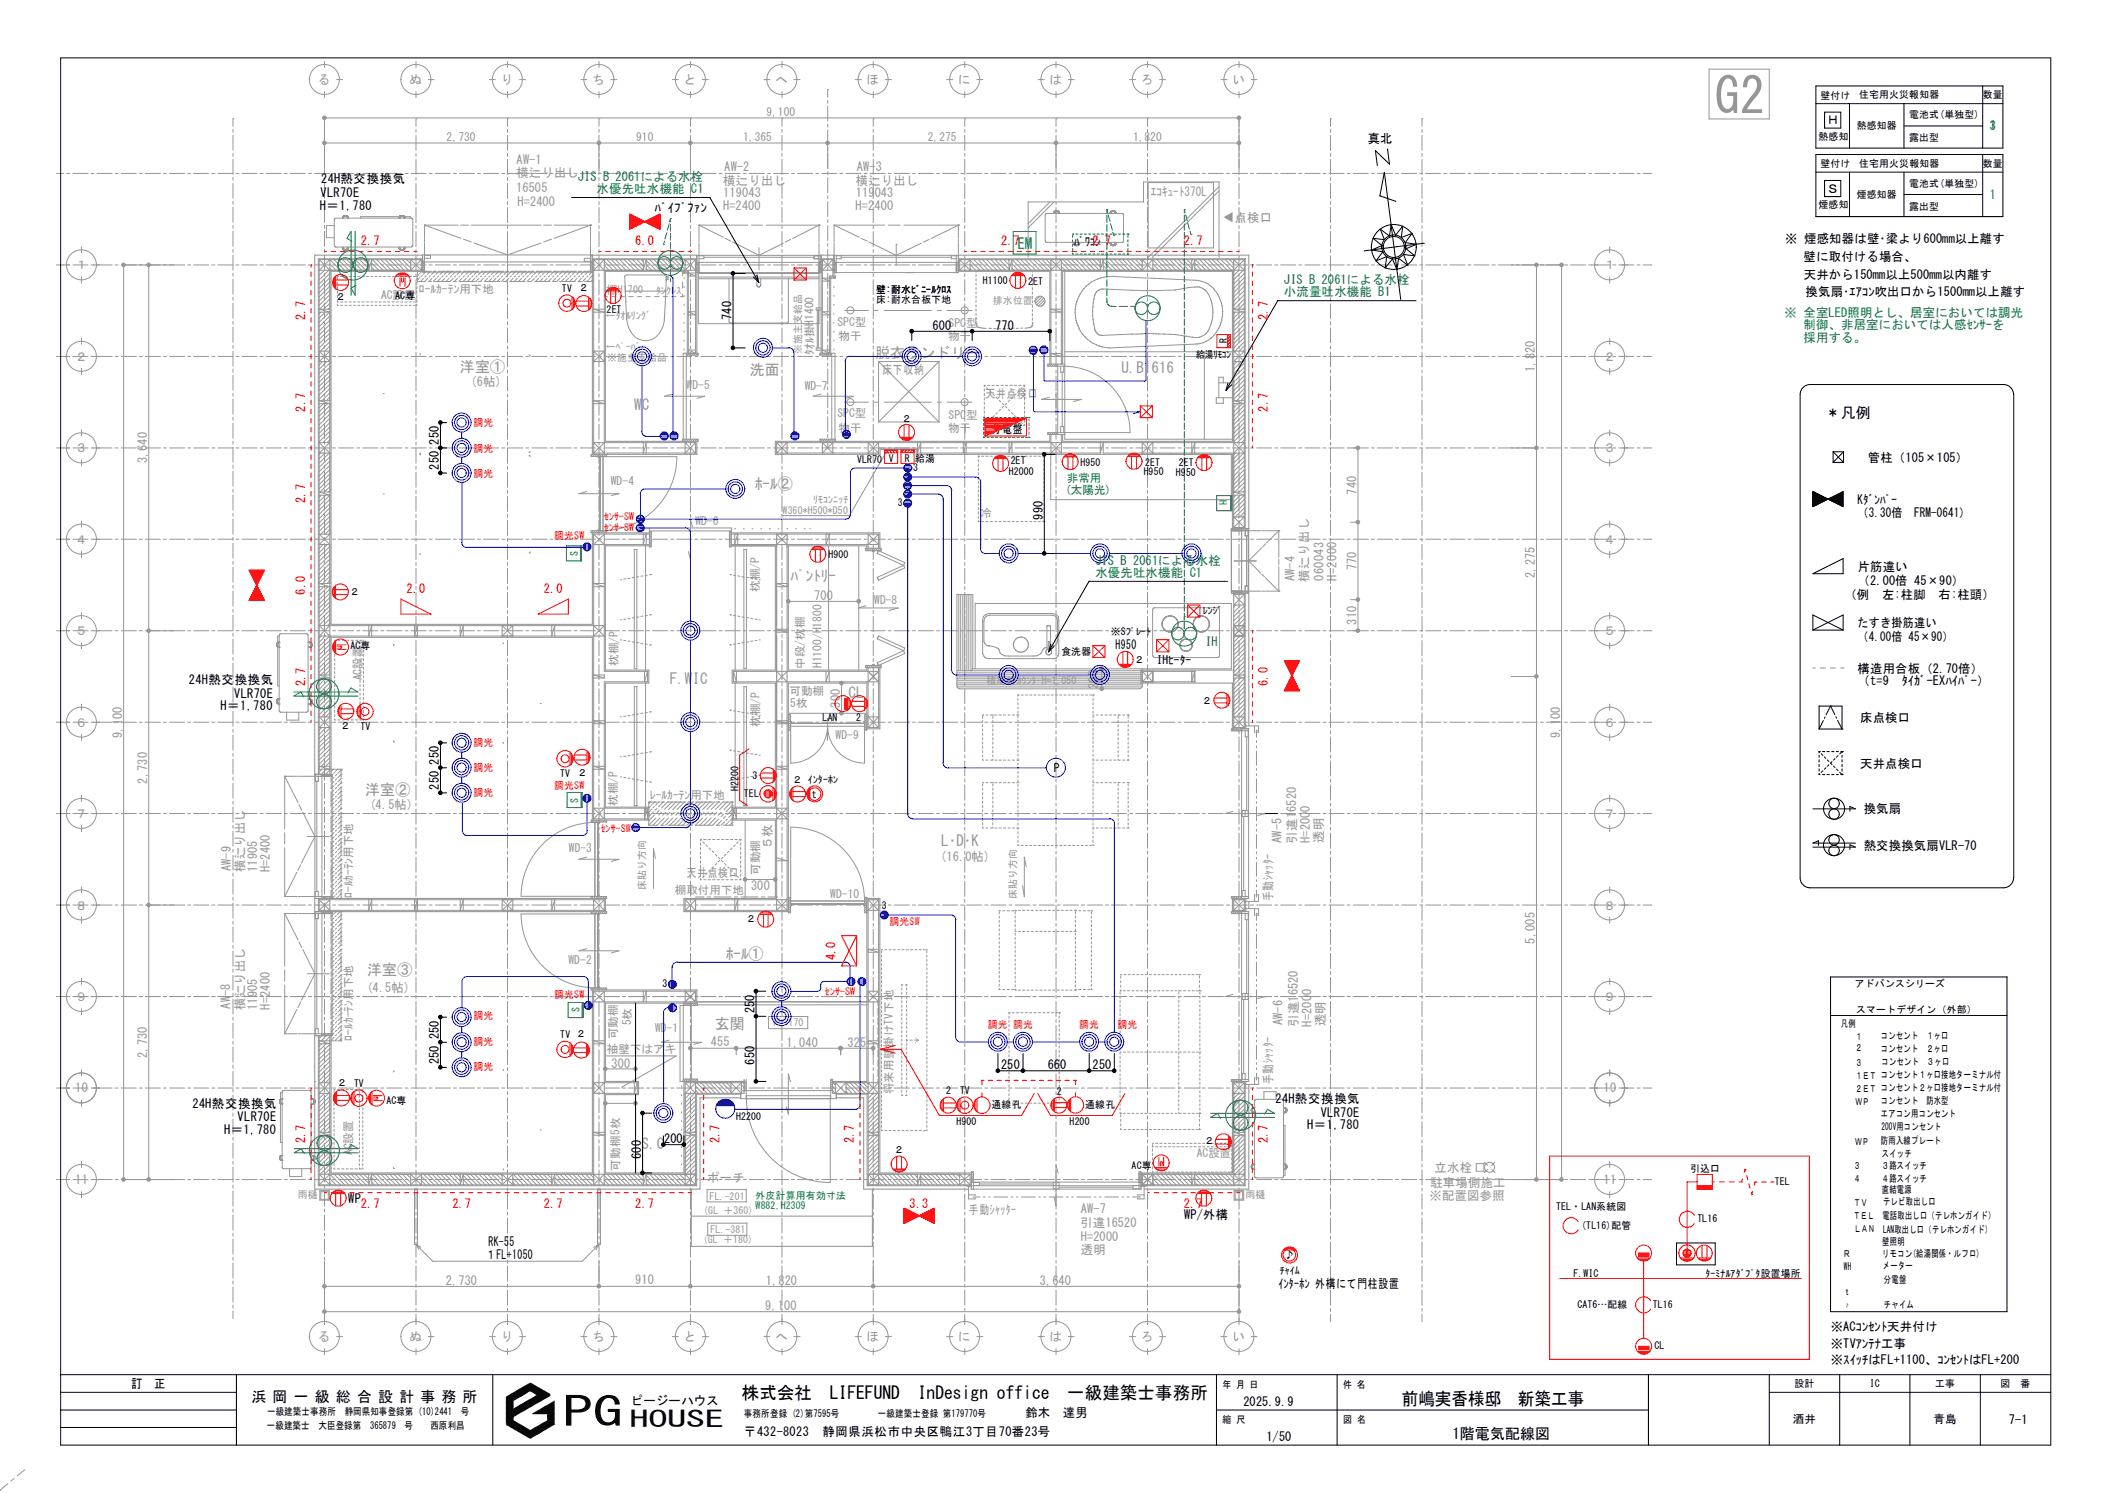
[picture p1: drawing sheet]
<svg xmlns="http://www.w3.org/2000/svg" width="420mm" height="297mm" viewBox="0 0 420 297" stroke-linecap="round" stroke-linejoin="round" font-family="sans-serif">
<defs><g id="words">
<text font-size="10" fill="#969696" x="341.1" y="22.6">G2</text>
<text font-size="8" x="112" y="283.7">PG</text>
<text font-size="4.5" x="125.3" y="283.8">HOUSE</text>
<g font-size="3.5">
<text x="147.6" y="278.3">株式会社　LIFEFUND</text>
<text x="182.6" y="278.3">InDesign office　一級建築士事務所</text>
<text x="278.9" y="279.5">前嶋実香様邸　新築工事</text>
</g>
<text font-size="3" fill="#008040" x="202.4" y="49.5">EM</text>
<g font-size="3" fill="#969696">
<text x="174.2" y="71.2">脱衣ランドリー</text>
<text x="91.5" y="74">洋室①</text>
<text x="149.2" y="74.5">洗面</text>
<text x="223.1" y="74.2">U.B1616</text>
<text x="126.2" y="81.7">WC</text>
<text x="150.2" y="97.3">ﾎｰﾙ②</text>
<text x="157.4" y="115.5">ﾊﾟﾝﾄﾘｰ</text>
<text x="133.3" y="136">F.WIC</text>
<text x="168.8" y="138.9">CL</text>
<text x="72.6" y="158.2">洋室②</text>
<text x="187.3" y="168.4">L･D･K</text>
<text x="144.4" y="190.8">ﾎｰﾙ①</text>
<text x="73.1" y="194">洋室③</text>
<text x="142.2" y="204.6">玄関</text>
<text x="127.6" y="228.6">S.C</text>
</g>
<g font-size="3">
<text x="363.2" y="83.1">＊凡例</text>
<text x="50" y="278.8">浜 岡 一 級 総 合 設 計 事 務 所</text>
<text x="289" y="286.2">1階電気配線図</text>
</g>
<g font-size="2.5" fill="#969696">
<text x="63.2" y="16.7">る</text>
<text x="81.4" y="16.7">ぬ</text>
<text x="99.7" y="16.7">り</text>
<text x="117.9" y="16.7">ち</text>
<text x="136" y="16.7">と</text>
<text x="154.3" y="16.7">へ</text>
<text x="172.4" y="16.7">ほ</text>
<text x="190.6" y="16.7">に</text>
<text x="208.8" y="16.7">は</text>
<text x="227" y="16.7">ろ</text>
<text x="245.2" y="16.7">い</text>
<text x="102.7" y="35.3">横辷り出し</text>
<text x="102.8" y="32.6">AW-1</text>
<text x="144.1" y="34">AW-2</text>
<text x="170.5" y="34">AW-3</text>
<text x="102.7" y="38.2">16505</text>
<text x="103" y="41">H=2400</text>
<text x="143.8" y="41.8">H=2400</text>
<text x="143.9" y="36.7">横辷り出し</text>
<text x="143.9" y="39.2">119043</text>
<text x="170.2" y="41.8">H=2400</text>
<text x="170.3" y="36.7">横辷り出し</text>
<text x="170.3" y="39.2">119043</text>
<text x="229" y="39">ｴｺｷｭｰﾄ370L</text>
<text x="243.5" y="42" transform="rotate(90 243.5 42)">▼</text>
<text x="245.6" y="44.1">点検口</text>
<text x="14.9" y="53.6">１</text>
<text x="319" y="53.6">１</text>
<text x="14.9" y="71.8">２</text>
<text x="319" y="71.8">２</text>
<text x="93.6" y="76.7">(6帖)</text>
<text x="175.6" y="74.4">床下収納</text>
<text x="305.4" y="74" transform="rotate(-90 305.4 74)">1,820</text>
<text x="196.1" y="79.2">天井点検口</text>
<text x="14.9" y="90">３</text>
<text x="29.3" y="92.2" transform="rotate(-90 29.3 92.2)">3,640</text>
<text x="319" y="90">３</text>
<text x="269.9" y="98.4" transform="rotate(-90 269.9 98.4)">740</text>
<text x="14.9" y="108.2">４</text>
<text x="269.9" y="113.5" transform="rotate(-90 269.9 113.5)">770</text>
<text x="319" y="108.2">４</text>
<text x="162" y="119.3">700</text>
<text x="257.5" y="115.6" transform="rotate(-90 257.5 115.6)">AW-4</text>
<text x="260.4" y="115.9" transform="rotate(-90 260.4 115.9)">横辷り出し</text>
<text x="263.3" y="115.6" transform="rotate(-90 263.3 115.6)">060043</text>
<text x="265.9" y="115.5" transform="rotate(-90 265.9 115.5)">H=2000</text>
<text x="305.4" y="115" transform="rotate(-90 305.4 115)">2,275</text>
<text x="269.9" y="124.2" transform="rotate(-90 269.9 124.2)">310</text>
<text x="14.9" y="126.4">５</text>
<text x="319" y="126.4">５</text>
<text x="218.4" y="137.1" transform="rotate(-90 218.4 137.1)">200</text>
<text x="167.1" y="140.8" transform="rotate(-90 167.1 140.8)">300</text>
<text x="14.9" y="144.6">６</text>
<text x="24.3" y="146.8" transform="rotate(-90 24.3 146.8)">9,100</text>
<text x="310.4" y="146.8" transform="rotate(-90 310.4 146.8)">9,100</text>
<text x="319" y="144.6">６</text>
<text x="29.3" y="155.9" transform="rotate(-90 29.3 155.9)">2,730</text>
<text x="73.5" y="161">(4.5帖)</text>
<text x="14.9" y="162.8">７</text>
<text x="255" y="167.7" transform="rotate(-90 255 167.7)">AW-5</text>
<text x="257.9" y="167.8" transform="rotate(-90 257.9 167.8)">引違16520</text>
<text x="260.6" y="167.7" transform="rotate(-90 260.6 167.7)">H=2000</text>
<text x="263.3" y="167.7" transform="rotate(-90 263.3 167.7)">透明</text>
<text x="319" y="162.8">７</text>
<text x="45.9" y="173.3" transform="rotate(-90 45.9 173.3)">AW-9</text>
<text x="48.6" y="173.5" transform="rotate(-90 48.6 173.5)">横辷り出し</text>
<text x="51.1" y="173.5" transform="rotate(-90 51.1 173.5)">11905</text>
<text x="53.7" y="173.5" transform="rotate(-90 53.7 173.5)">H=2400</text>
<text x="153.6" y="169" transform="rotate(-90 153.6 169)">５枚</text>
<text x="187.1" y="171.2">(16.0帖)</text>
<text x="136.7" y="174.5">天井点検口</text>
<text x="149.4" y="177.1">300</text>
<text x="253.2" y="179.3" transform="rotate(-90 253.2 179.3)">手動ｼｬｯﾀｰ</text>
<text x="14.9" y="181">８</text>
<text x="319" y="181">８</text>
<text x="305.4" y="187.7" transform="rotate(-90 305.4 187.7)">5,005</text>
<text x="72.9" y="197.3">(4.5帖)</text>
<text x="14.9" y="199.2">９</text>
<text x="45.8" y="200.7" transform="rotate(-90 45.8 200.7)">AW-8</text>
<text x="48.6" y="200.9" transform="rotate(-90 48.6 200.9)">横辷り出し</text>
<text x="51.1" y="200.9" transform="rotate(-90 51.1 200.9)">11905</text>
<text x="53.7" y="200.8" transform="rotate(-90 53.7 200.8)">H=2400</text>
<text x="255.2" y="204" transform="rotate(-90 255.2 204)">AW-6</text>
<text x="319" y="199.2">９</text>
<text x="141.4" y="208.2">455</text>
<text x="156.5" y="208.2">1,040</text>
<text x="168.6" y="208.2">325</text>
<text x="258.2" y="204.3" transform="rotate(-90 258.2 204.3)">引違16520</text>
<text x="260.9" y="204.2" transform="rotate(-90 260.9 204.2)">H=2000</text>
<text x="263.6" y="204.2" transform="rotate(-90 263.6 204.2)">透明</text>
<text x="29.3" y="210.5" transform="rotate(-90 29.3 210.5)">2,730</text>
<text x="121.7" y="212.5">300</text>
<text x="253.2" y="215.7" transform="rotate(-90 253.2 215.7)">手動ｼｬｯﾀｰ</text>
<text x="14.9" y="217.3">10</text>
<text x="319" y="217.3">10</text>
<text x="285.4" y="233.1">立水栓</text>
<text x="14.9" y="235.5">11</text>
<text x="140.7" y="235.1">ポーチ</text>
<text x="284.4" y="238.8">※配置図参照</text>
<text x="284.6" y="236">駐車場側施工</text>
<text x="319" y="235.5">11</text>
<text x="192.7" y="241.5">手動ｼｬｯﾀｰ</text>
<text x="214.9" y="244.1">引違16520</text>
<text x="215.1" y="241.3">AW-7</text>
<text x="215" y="246.8">H=2000</text>
<text x="215.1" y="249.5">透明</text>
<text x="88.7" y="255.6">2,730</text>
<text x="126.4" y="255.5">910</text>
<text x="152.4" y="255.6">1,820</text>
<text x="206.9" y="255.6">3,640</text>
<text x="152.2" y="260.6">9,100</text>
<text x="63.2" y="266.8">る</text>
<text x="81.4" y="266.8">ぬ</text>
<text x="99.7" y="266.8">り</text>
<text x="117.9" y="266.8">ち</text>
<text x="136" y="266.8">と</text>
<text x="154.3" y="266.8">へ</text>
<text x="172.4" y="266.8">ほ</text>
<text x="190.6" y="266.8">に</text>
<text x="208.8" y="266.8">は</text>
<text x="227" y="266.8">ろ</text>
<text x="245.2" y="266.8">い</text>
</g>
<g font-size="2.5">
<text x="272.1" y="28.4" transform="rotate(-1 272.1 28.4)">真北</text>
<text x="363.4" y="24.8">Ｈ</text>
<text x="63.6" y="41.9">H</text>
<text x="63.8" y="39.1">VLR70E</text>
<text x="63.9" y="36.5">24H熱交換換気</text>
<text x="64.9" y="41.9">＝1,780</text>
<text x="363.4" y="38.4">Ｓ</text>
<text x="130.3" y="42.2">ﾊﾟｲﾌﾟﾌｧﾝ</text>
<text x="213.7" y="48.9">ﾊﾟﾜｺﾝ</text>
<text x="355.2" y="48.4">※ 煙感知器は壁･梁より600mm以上離す</text>
<text x="358.8" y="51.9">壁に取付ける場合、</text>
<text x="358.9" y="55.5">天井から150mm以上500mm以内離す</text>
<text x="359.2" y="58.8">換気扇･ｴｱｺﾝ吹出口から1500mm以上離す</text>
<text x="145.5" y="63.7" transform="rotate(-90 145.5 63.7)">740</text>
<text x="185.5" y="65.6">600SPC型</text>
<text x="198" y="65.6">770</text>
<text x="87.3" y="88.5" transform="rotate(-90 87.3 88.5)">250</text>
<text x="197.3" y="86.2">分電盤</text>
<text x="87.3" y="93.5" transform="rotate(-90 87.3 93.5)">250</text>
<text x="371.6" y="91.8">管柱（105×105）</text>
<text x="369.6" y="100.2">Kﾀﾞﾝﾊﾟｰ</text>
<text x="207.5" y="103.4" transform="rotate(-90 207.5 103.4)">990</text>
<text x="369.6" y="102.9">（3.30倍　FRM-0641）</text>
<text x="369.6" y="113.5">片筋違い</text>
<text x="366.9" y="119.1">（例　左:柱脚　右:柱頭）</text>
<text x="369.6" y="116.4">（2.00倍 45×90）</text>
<text x="369.6" y="124.8">たすき掛筋違い</text>
<text x="221.9" y="129">H950</text>
<text x="369.6" y="127.4">（4.00倍 45×90）</text>
<text x="37.6" y="136.1">24H熱交換換気</text>
<text x="369.6" y="133.9">構造用合板（2.70倍）</text>
<text x="369.6" y="136.4">（t=9　ﾀｲｶﾞｰEXﾊｲﾊﾟｰ）</text>
<text x="43.9" y="141.3">H＝1,780</text>
<text x="46.6" y="138.8">VLR70E</text>
<text x="370.1" y="143.6">床点検口</text>
<text x="87.3" y="152.1" transform="rotate(-90 87.3 152.1)">250</text>
<text x="370.1" y="152.7">天井点検口</text>
<text x="87.3" y="157.1" transform="rotate(-90 87.3 157.1)">250</text>
<text x="370.8" y="161.8">換気扇</text>
<text x="370.8" y="169">熱交換換気扇VLR-70</text>
<text x="150.1" y="201.5" transform="rotate(-90 150.1 201.5)">250</text>
<text x="87.3" y="206.7" transform="rotate(-90 87.3 206.7)">250</text>
<text x="87.3" y="211.7" transform="rotate(-90 87.3 211.7)">250</text>
<text x="150.1" y="211.8" transform="rotate(-90 150.1 211.8)">650</text>
<text x="199.2" y="212.6">250</text>
<text x="208.5" y="212.6">660</text>
<text x="217.4" y="212.6">250</text>
<text x="38.3" y="220.4">24H熱交換換気</text>
<text x="253.7" y="219.5">24H熱交換換気</text>
<text x="44.6" y="225.6">H＝1,780</text>
<text x="47.2" y="223.1">VLR70E</text>
<text x="132.1" y="227.4">200</text>
<text x="260.1" y="224.7">H＝1,780</text>
<text x="262.8" y="222.2">VLR70E</text>
<text x="127.5" y="230.5" transform="rotate(-90 127.5 230.5)">600</text>
<text x="69.3" y="239.2">WP</text>
<text x="235.6" y="242.4">WP/外構</text>
<text x="96.6" y="250.5">１FL+1050</text>
<text x="97.2" y="247.9">RK-55</text>
<text x="254.3" y="256.2">ｲﾝﾀｰﾎﾝ 外構にて門柱設置</text>
<text x="364.2" y="264.8">※ACｺﾝｾﾝﾄ天井付け</text>
<text x="364.2" y="268.2">※TVｱﾝﾃﾅ工事</text>
<text x="364.2" y="271.4">※ｽｲｯﾁはFL+1100、ｺﾝｾﾝﾄはFL+200</text>
<text x="26.1" y="276.1">訂　正</text>
<text x="125.5" y="279.6">ピージーハウス</text>
<text x="204" y="281.8">鈴木　達男</text>
<text x="247.4" y="279.7">2025.9.9</text>
<text x="148" y="285.7">〒432-8023　静岡県浜松市中央区鴨江3丁目70番23号</text>
<text x="252" y="286.6">1/50</text>
<text x="399.7" y="283.4">7-1</text>
</g>
<g font-size="2.5" fill="#008040">
<text x="395.9" y="26">1</text>
<text x="395.9" y="26">3</text>
<text x="115" y="35.9">JIS B 2061による水栓</text>
<text x="118.7" y="38.4">水優先吐水機能</text>
<text x="137.5" y="38.4">C1</text>
<text x="395.9" y="39.6">1</text>
<text x="255.4" y="56.5">JIS B 2061による水栓</text>
<text x="255.4" y="59">小流量吐水機能 B1</text>
<text x="355" y="63">※ 全室LED照明とし、居室においては調光</text>
<text x="358.8" y="65.5">制御、非居室においては人感ｾﾝｻｰを</text>
<text x="358.8" y="68">採用する。</text>
<text x="217.9" y="112.3">JIS B 2061による水栓</text>
<text x="217.9" y="114.8">水優先吐水機能 C1</text>
<text x="239.8" y="128.4">IH</text>
</g>
<g font-size="2.5" fill="#f00">
<text x="71.8" y="48.8">2.7</text>
<text x="126.4" y="48.8">6.0</text>
<text x="199.2" y="48.8">2.7</text>
<text x="217.3" y="48.8">2.7</text>
<text x="235.5" y="48.8">2.7</text>
<text x="60.7" y="63.7" transform="rotate(-90 60.7 63.7)">2.7</text>
<text x="252.3" y="63.7" transform="rotate(-90 252.3 63.7)">2.7</text>
<text x="60.7" y="81.9" transform="rotate(-90 60.7 81.9)">2.7</text>
<text x="252.3" y="81.9" transform="rotate(-90 252.3 81.9)">2.7</text>
<text x="60.7" y="100.1" transform="rotate(-90 60.7 100.1)">2.7</text>
<text x="60.7" y="118.3" transform="rotate(-90 60.7 118.3)">6.0</text>
<text x="80.9" y="117.9">2.0</text>
<text x="108.2" y="117.9">2.0</text>
<text x="60.7" y="136.5" transform="rotate(-90 60.7 136.5)">2.7</text>
<text x="252.3" y="136.5" transform="rotate(-90 252.3 136.5)">6.0</text>
<text x="166.2" y="191" transform="rotate(-90 166.2 191)">4.0</text>
<text x="60.7" y="227.4" transform="rotate(-90 60.7 227.4)">2.7</text>
<text x="143.1" y="227.4" transform="rotate(-90 143.1 227.4)">2.7</text>
<text x="169.9" y="227.4" transform="rotate(-90 169.9 227.4)">2.7</text>
<text x="252.3" y="227.4" transform="rotate(-90 252.3 227.4)">2.7</text>
<text x="71.8" y="240.4">2.7</text>
<text x="90" y="240.4">2.7</text>
<text x="108.2" y="240.4">2.7</text>
<text x="126.4" y="240.4">2.7</text>
<text x="181" y="240.4">3.3</text>
<text x="235.5" y="240.4">2.7</text>
</g>
<g font-size="2.3" fill="#969696">
<text x="152.5" y="23.1">9,100</text>
<text x="88.9" y="28.1">2,730</text>
<text x="126.6" y="28.1">910</text>
<text x="147.8" y="28.1">1,365</text>
<text x="184.6" y="28.1">2,275</text>
<text x="225.4" y="28.1">1,820</text>
<text x="75.8" y="59.5">AC設置</text>
<text x="83.4" y="58.4">ﾛｰﾙｶｰﾃﾝ用下地</text>
<text x="120.6" y="58.4">棚</text>
<text x="166.6" y="64.8">SPC型</text>
<text x="161.8" y="70.5" transform="rotate(-90 161.8 70.5)">ﾀｵﾙ掛H1400</text>
<text x="166.8" y="67.7">物干</text>
<text x="188.6" y="67.7">物干</text>
<text x="136.6" y="77.5">WD-5</text>
<text x="160.1" y="77.6">WD-7</text>
<text x="166.6" y="83">SPC型</text>
<text x="188.7" y="83.3">SPC型</text>
<text x="166.8" y="85.9">物干</text>
<text x="188.6" y="85.9">物干</text>
<text x="121.5" y="96.6">WD-4</text>
<text x="138.3" y="104.4">WD-6</text>
<text x="195.1" y="102.9">冷</text>
<text x="151" y="117.8" transform="rotate(-90 151 117.8)">枕棚/P</text>
<text x="173.9" y="120.1">WD-8</text>
<text x="72" y="135.3" transform="rotate(-90 72 135.3)">AC設置</text>
<text x="122.9" y="132.5" transform="rotate(-90 122.9 132.5)">枕棚/P</text>
<text x="160" y="133.1" transform="rotate(-90 160 133.1)">中段/枕棚</text>
<text x="163.4" y="132.9" transform="rotate(-90 163.4 132.9)">H1100/H1800</text>
<text x="157.1" y="138.2">可動棚</text>
<text x="157.2" y="140.6">5枚</text>
<text x="151.1" y="144.6" transform="rotate(-90 151.1 144.6)">枕棚/P</text>
<text x="166.2" y="147">WD-9</text>
<text x="122.8" y="160.4" transform="rotate(-90 122.8 160.4)">枕棚/P</text>
<text x="129.3" y="159">ﾚｰﾙｶｰﾃﾝ用下地</text>
<text x="113.2" y="169.6">WD-3</text>
<text x="70.1" y="178.7" transform="rotate(-90 70.1 178.7)">ﾛｰﾙｶｰﾃﾝ用下地</text>
<text x="134.2" y="177.8">棚取付用下地</text>
<text x="151.1" y="174" transform="rotate(-90 151.1 174)">可動棚</text>
<text x="165.2" y="178.6">WD-10</text>
<text x="113.1" y="191.7">WD-2</text>
<text x="125.6" y="204" transform="rotate(-90 125.6 204)">5枚</text>
<text x="70.1" y="207" transform="rotate(-90 70.1 207)">ﾛｰﾙｶｰﾃﾝ用下地</text>
<text x="120.7" y="209.4">袖壁下はアキ</text>
<text x="122.8" y="206.7" transform="rotate(-90 122.8 206.7)">可動棚</text>
<text x="130.3" y="205.2">WD-1</text>
<text x="177.6" y="217.6" transform="rotate(-90 177.6 217.6)">将来用壁掛けTV下地</text>
<text x="70.1" y="229.8" transform="rotate(-90 70.1 229.8)">AC設置</text>
<text x="123.2" y="232.9" transform="rotate(-90 123.2 232.9)">可動棚5枚</text>
<text x="238.1" y="230.2">AC設置</text>
</g>
<g font-size="2.3" fill="#008040">
<text x="212.3" y="95.9">非常用</text>
<text x="211.9" y="98.3">(太陽光)</text>
</g>
<g font-size="2.3">
<text x="230.1" y="132.1">IHﾋｰﾀｰ</text>
<text x="209.6" y="153.6">P</text>
<text x="356.7" y="283">酒井</text>
<text x="384.7" y="283">青島</text>
</g>
<g font-size="2">
<text x="362.2" y="19.6">壁付け</text>
<text x="369.9" y="19.6">住宅用火災報知器</text>
<text x="379.9" y="23.5">電池式(単独型)</text>
<text x="394.5" y="19.6">数量</text>
<text x="361.8" y="27.9">熱感知</text>
<text x="369.4" y="25.7">熱感知器</text>
<text x="379.9" y="28.1">露出型</text>
<text x="362.2" y="33.2">壁付け</text>
<text x="369.9" y="33.2">住宅用火災報知器</text>
<text x="394.5" y="33.2">数量</text>
<text x="361.8" y="41.4">煙感知</text>
<text x="369.4" y="39.4">煙感知器</text>
<text x="379.9" y="37.2">電池式(単独型)</text>
<text x="379.9" y="41.7">露出型</text>
<text x="66.8" y="59.7">２</text>
<text x="78.6" y="59.4">AC専</text>
<text x="111.8" y="58.1">TV</text>
<text x="115.2" y="58">２</text>
<text x="174.3" y="58.3">壁:耐水ﾋﾞﾆｰﾙｸﾛｽ</text>
<text x="195.5" y="56.6">H1100</text>
<text x="204.6" y="56.6">2ET</text>
<text x="120.7" y="62.3">2ET</text>
<text x="174.3" y="60.3">床:耐水合板下地</text>
<text x="238" y="71.2">給湯ﾘﾓｺﾝ</text>
<text x="244.2" y="68.3" transform="rotate(-90 244.2 68.3)">R</text>
<text x="179.4" y="83.9">２</text>
<text x="170.6" y="92.2">VLR70</text>
<text x="176.8" y="91.8">V</text>
<text x="180" y="91.8">R</text>
<text x="181.7" y="93.8">3</text>
<text x="182.1" y="91.9">給湯</text>
<text x="200.7" y="94.5">H2000</text>
<text x="201.1" y="92.4">2ET</text>
<text x="215" y="92.7">H950</text>
<text x="227.5" y="94.6">H950</text>
<text x="227.8" y="92.6">2ET</text>
<text x="233.9" y="94.6">H950</text>
<text x="234.5" y="92.6">2ET</text>
<text x="178.6" y="100.8">3</text>
<text x="164.8" y="111.1">H900</text>
<text x="69.6" y="118.4">２</text>
<text x="239.3" y="122.2">ﾚﾝｼﾞ</text>
<text x="69.7" y="129.1">AC専</text>
<text x="211.2" y="130.3">食洗器</text>
<text x="221" y="126.4">※Sﾌﾟﾚｰﾄ</text>
<text x="225.7" y="131.8">２</text>
<text x="163.7" y="143.5">LAN</text>
<text x="170.3" y="143.5">2</text>
<text x="239.1" y="140">２</text>
<text x="67.8" y="145.1">２</text>
<text x="71.7" y="145.2">TV</text>
<text x="111.4" y="154.5">TV</text>
<text x="114.9" y="154.5">２</text>
<text x="149.7" y="155">3</text>
<text x="157.7" y="155.8">２ ｲﾝﾀｰﾎﾝ</text>
<text x="146.9" y="157.4" transform="rotate(-90 146.9 157.4)">H2200</text>
<text x="148" y="158.6">TEL</text>
<text x="161.5" y="158.8">t</text>
<text x="148.4" y="183.5">２</text>
<text x="175.4" y="180.8">3</text>
<text x="131.8" y="196.4">3</text>
<text x="369" y="196.3">アドバンスシリーズ</text>
<text x="369.3" y="201.5">スマートデザイン（外部）</text>
<text x="111.5" y="206.4">TV ２</text>
<text x="366.2" y="204.4">凡例</text>
<text x="369.1" y="206.8">１</text>
<text x="369.2" y="209.2">２</text>
<text x="374.2" y="206.7">コンセント　１ヶ口</text>
<text x="374.2" y="209.3">コンセント　２ヶ口</text>
<text x="369.1" y="212">３</text>
<text x="369.1" y="214.6">１ＥＴ コンセント１ヶ口接地ターミナル付</text>
<text x="374.4" y="212">コンセント　３ヶ口</text>
<text x="67.1" y="216">２</text>
<text x="70.4" y="216.2">TV</text>
<text x="76.9" y="219.6">AC専</text>
<text x="188.3" y="217.7">2</text>
<text x="191" y="217.7">TV</text>
<text x="197.3" y="220.3">通線孔</text>
<text x="210.2" y="217.8">2</text>
<text x="215.9" y="220.4">通線孔</text>
<text x="369.1" y="217.2">２ＥＴ コンセント２ヶ口接地ターミナル付</text>
<text x="369.1" y="219.8">ＷＰ</text>
<text x="374.2" y="219.7">コンセント　防水型</text>
<text x="146.5" y="222.8">H2200</text>
<text x="190.3" y="223.7">H900</text>
<text x="212.8" y="223.8">H200</text>
<text x="239.6" y="227.6">２</text>
<text x="369.1" y="227.8">ＷＰ</text>
<text x="374.2" y="222.3">エアコン用コンセント</text>
<text x="374.2" y="227.5">防雨入線プレート</text>
<text x="374.3" y="224.9">200V用コンセント</text>
<text x="177.9" y="229.4">２</text>
<text x="225.1" y="232.6">AC専</text>
<text x="336.3" y="233.1">引込口</text>
<text x="368.8" y="232.5">３</text>
<text x="374.4" y="230.1">スイッチ</text>
<text x="374.4" y="232.5">３路スイッチ</text>
<text x="353.1" y="235.8">TEL</text>
<text x="368.8" y="235.1">４</text>
<text x="368.8" y="239.9">ＴＶ</text>
<text x="374.4" y="235.1">４路スイッチ</text>
<text x="374.4" y="237.4">直結電源</text>
<text x="374.6" y="239.7">テレビ取出し口</text>
<text x="309.6" y="240.7">TEL・LAN系統図</text>
<text x="314.6" y="244.4">(TL16)配管</text>
<text x="337.7" y="243.2">TL16</text>
<text x="368.8" y="242.5">ＴＥＬ</text>
<text x="368.9" y="245.1">ＬＡＮ</text>
<text x="374.5" y="242.5">電話取出し口（テレホンガイド）</text>
<text x="374.6" y="245.3">LAN取出し口（テレホンガイド）</text>
<text x="255.6" y="250.4">♪</text>
<text x="366.7" y="250.1">Ｒ</text>
<text x="374.5" y="247.7">壁照明</text>
<text x="374.5" y="250.1">リモコン(給湯関係・ルフロ)</text>
<text x="254.6" y="253.4">ﾁｬｲﾑ</text>
<text x="313.1" y="254">F.WIC</text>
<text x="339.3" y="254">ﾀｰﾐﾅﾙｱﾀﾞﾌﾟﾀ設置場所</text>
<text x="366.8" y="257.7">ｔ</text>
<text x="366.9" y="252.6">WH</text>
<text x="374.6" y="252.5">メーター</text>
<text x="374.8" y="255.2">分電盤</text>
<text x="313.8" y="260.3">CAT6…配線</text>
<text x="328.8" y="260.3">TL16</text>
<text x="374.8" y="260.3">チャイム</text>
<text x="329.1" y="268.4">CL</text>
<text x="357" y="275.9">設計</text>
<text x="372" y="275.9">IC</text>
<text x="385" y="275.9">工事</text>
<text x="398" y="275.9">図　番</text>
<text x="53.1" y="281.5">一級建築士事務所　静岡県知事登録第 (10)2441　号</text>
<text x="148" y="281.8">事務所登録 (2)第7595号</text>
<text x="174.7" y="281.8">一級建築士登録 第179770号</text>
<text x="243.2" y="276.1">年 月 日</text>
<text x="267.2" y="276.1">件 名</text>
<text x="53.1" y="284.3">一級建築士　大臣登録第　365879　号　　西原利昌</text>
<text x="243.2" y="283.1">縮 尺</text>
<text x="267.2" y="283">図 名</text>
</g>
<g font-size="2" fill="#969696">
<text x="122.9" y="58.3">H1700</text>
<text x="130.6" y="58.6">ﾀﾝｸﾚｽ</text>
<text x="120.5" y="63.5">←ﾀｵﾙﾘﾝｸﾞ</text>
<text x="197.5" y="60.5">排水位置</text>
<text x="120.5" y="69.7">←ﾍﾟｰﾊﾟｰ</text>
<text x="120.8" y="71.8">※施主支給品</text>
<text x="159.4" y="70.4" transform="rotate(-90 159.4 70.4)">※施主支給品</text>
<text x="161.8" y="100">ﾘﾓｺﾝﾆｯﾁ</text>
<text x="155.7" y="102.3">W360*H500*D50</text>
<text x="196.3" y="136.1">積層材ｶｳﾝﾀｰH=1,050</text>
<text x="128.4" y="177.1" transform="rotate(-90 128.4 177.1)">床貼り方向</text>
<text x="202.2" y="178.8" transform="rotate(-90 202.2 178.8)">床貼り方向</text>
<text x="153.9" y="204.1">FL-170</text>
<text x="59.3" y="238.4">雨樋</text>
<text x="141.2" y="238.7">FL.-201</text>
<text x="247.8" y="238.4">雨樋</text>
<text x="139.9" y="241.4">(GL ＋360)</text>
<text x="141.3" y="245.3">FL.-381</text>
<text x="139.8" y="247.3">(GL ＋180)</text>
</g>
<g font-size="2" fill="#f00">
<text x="94.2" y="84.8">調光</text>
<text x="94.2" y="89.9">調光</text>
<text x="94.2" y="94.9">調光</text>
<text x="110.2" y="107.3">調光SW</text>
<text x="120.2" y="103.5">ｾﾝｻｰSW</text>
<text x="120.2" y="105.6">ｾﾝｻｰSW</text>
<text x="94.2" y="148.5">調光</text>
<text x="94.2" y="153.5">調光</text>
<text x="94.2" y="158.5">調光</text>
<text x="110.2" y="157">調光SW</text>
<text x="119.5" y="165.4">ｾﾝｻｰSW</text>
<text x="177" y="184">調光SW</text>
<text x="164.1" y="197.9">ｾﾝｻｰSW</text>
<text x="94.2" y="202.8">調光</text>
<text x="110.2" y="198.5">調光SW</text>
<text x="94.2" y="207.8">調光</text>
<text x="196.6" y="204.6">調光 調光</text>
<text x="214.7" y="204.6">調光</text>
<text x="222.3" y="204.6">調光</text>
<text x="94.2" y="212.8">調光</text>
</g>
<g font-size="2" fill="#008040">
<text x="242.6" y="99.6" transform="rotate(90 242.6 99.6)">H</text>
<text x="115" y="110.6" transform="rotate(-90 115 110.6)">S</text>
<text x="115.1" y="159.7" transform="rotate(-90 115.1 159.7)">S</text>
<text x="115.3" y="201.4" transform="rotate(-90 115.3 201.4)">S</text>
<text x="150.3" y="238.6">外皮計算用有効寸法</text>
<text x="150.3" y="240.6">W882,H2309</text>
</g>
<text font-size="1" x="367.2" y="260">♪</text>
</g></defs>
<g fill="none" stroke="#969696" stroke-width=".2">
<path d="M64.6 12.2v1.2M64.6 18.2v1.2M67 15.8h1.2M82.8 12.2v1.2M82.8 18.2v1.2M85.2 15.8h1.2M97.4 15.8h1.2M101 12.2v1.2M101 18.2v1.2M103.4 15.8h1.2M115.6 15.8h1.2M119.2 12.2v1.2"/>
<path d="M119.2 18.2v1.2M121.5 15.8h1.3M133.8 15.8h1.2M137.4 12.2v1.2M137.4 18.2v1.2M139.7 15.8h1.3M152 15.8h1.2M155.6 12.2v1.2M155.6 18.2v1.2M157.9 15.8h1.3M164.7 17.8h.1M164.7 17.8v1.5"/>
<path d="M164.7 19.9v.6M170.1 15.8h1.3M173.7 12.2v1.2M173.7 18.2v1.2M176.1 15.8h1.3M188.3 15.8h1.3M191.9 12.2v1.2M191.9 18.2v1.2M194.4 15.8h1.1M206.5 15.8h1.3M210.1 12.2v1.2M210.1 18.2v1.2"/>
<path d="M212.5 15.8h1.2M224.7 15.8h1.2M228.3 12.2v1.2M228.3 18.2v1.2M230.7 15.8h1.2M242.9 15.8h1.2M246.5 12.2v1.2M246.5 18.2v1.2M248.9 15.8h1.2M340 13.8h12v9.9h-12zM11.2 34.5h1.5M13.3 34.5h.6"/>
<path d="M14.5 34.5h3M18.1 34.5h.6M19.3 34.5h3M22.9 34.5h.6M24.1 34.5h3M27.7 34.5h.6M28.9 34.5h3M32.5 34.5h.6M33.7 34.5h3M37.3 34.5h.6M38.5 34.5h3M42.1 34.5h.7"/>
<path d="M43.3 34.5h3.1M46.4 23.6h.1M46.4 23.6v1.5M46.4 25.7v.6M46.4 26.9v3M46.4 30.5v.6M46.4 31.7v3M46.4 35.3v.6M46.4 36.5v3M46.9 34.5h.6M48.1 34.5h3M51.7 34.5h.7"/>
<path d="M53 34.5h3M56.6 34.5h.5M57.7 34.5h3M61.3 34.5h.7M62.6 34.5h3M64.6 23.6h.1M64.6 34.7v-11.2h181.9v11.2M64.6 35.3v.6M64.6 36.5v3M64.6 28.4h181.9M66.2 34.5h.6M67.4 34.5h3"/>
<path d="M71 34.5h.6M72.2 34.5h3M75.8 34.5h.6M77 34.5h3M80.6 34.5h.6M81.8 34.5h3M82.8 23.6h.1M82.8 23.6v1.5M82.8 25.7v.6M82.8 26.9v3M82.8 30.5v.6M82.8 31.7v3"/>
<path d="M82.8 35.3v.6M82.8 36.5v3M85.4 34.5h.6M86.6 34.5h3M90.2 34.5h.6M91.4 34.5h3M95 34.5h.6M96.2 34.5h3M99.8 34.5h.6M101 23.6h.1M101 23.6v1.5M101 25.7v.6"/>
<path d="M101 26.9v3M101 30.5v.6M101 31.7v3M101 35.3v.6M101 36.5v3M101 34.5h3M104.6 34.5h.6M105.8 34.5h3M109.4 34.5h.6M110.6 34.5h3M114.2 34.5h.6M115.4 34.5h3"/>
<path d="M119 34.5h.6M119.2 23.6h.1M119.2 23.6v1.5M119.2 25.7v.6M119.2 26.9v7.8M119.2 35.3v.6M119.2 36.5v3M120.2 34.5h3M123.8 34.5h.7M125.1 34.5h3M128.7 34.5h.5M129.8 34.5h3"/>
<path d="M133.4 34.5h.7M134.7 34.5h3M137.4 23.6h.1M137.4 23.6v1.5M137.4 25.7v.6M137.4 26.9v7.8M137.4 35.3v.6M137.4 36.5v3M138.3 34.5h.6M139.4 34.5h3.1M143 34.5h.7M144.3 34.5h3"/>
<path d="M147.9 34.5h.6M149.1 34.5h3M152.7 34.5h.6M153.9 34.5h3M155.6 23.6h.1M155.6 23.6v1.5M155.6 25.7v.6M155.6 26.9v3M155.6 30.5v.6M155.6 31.7v3M155.6 35.3v.6M155.6 36.5v3"/>
<path d="M157.5 34.5h.6M158.7 34.5h3M162.3 34.5h.6M163.5 34.5h3M164.7 21.1v3M164.7 24.7v.6M164.7 25.9v7.7M164.7 34.2v.6M164.7 35.3v3.1M164.7 38.9v.6M167.1 34.5h.6M168.3 34.5h3"/>
<path d="M171.9 34.5h.6M173.1 34.5h3M173.7 23.6h.1M173.7 23.6v1.5M173.7 25.7v.6M173.7 26.9v3M173.7 30.5v.6M173.7 31.7v3M173.7 35.3v.6M173.7 36.5v3M176.7 34.5h.6M177.9 34.5h3"/>
<path d="M181.5 34.5h.6M182.7 34.5h3M186.3 34.5h.6M187.5 34.5h3M191.1 34.5h.6M191.9 23.6h.1M191.9 23.6v1.5M191.9 25.7v.6M191.9 26.9v3M191.9 30.5v.6M191.9 31.7v3M191.9 35.3v.6"/>
<path d="M191.9 36.5v3M192.3 34.5h3M195.9 34.5h.7M197.1 34.5h3.1M200.7 34.5h.6M201.9 34.5h3M205.5 34.5h.7M206.8 34.5h3M210.1 23.6h.1M210.1 23.6v1.5M210.1 25.7v.6M210.1 26.9v7.8"/>
<path d="M210.1 35.3v.6M210.1 36.5v3M210.4 34.5h.5M211.5 34.5h3M215.1 34.5h.7M216.4 34.5h3M220 34.5h.6M221.1 34.5h3.1M224.8 34.5h.6M226 34.5h3M227.5 36.2h15.1M227.5 36.2v4"/>
<path d="M228.3 23.6h.1M228.3 23.6v1.5M228.3 25.7v.6M228.3 26.9v3M228.3 30.5v.6M228.3 31.7v3M228.3 35.3v.6M228.3 36.5v3M228.4 36.3v13h13.1M228.4 36.3h13.1M229.6 34.5h.6M230.8 34.5h3"/>
<path d="M234.4 34.5h.6M235.6 34.5h3M239.2 34.5h.6M240.4 34.5h3M241.4 36.3v13M242.5 38l-13.2 13.2M242.5 37.1l-14 14.1M242.5 36.2v15M244 34.5h.6M245.2 34.5h3M246.5 23.6h.1M246.5 35.3v.6"/>
<path d="M246.5 36.5v3M248.8 34.5h.6M250 34.5h3M253.6 34.5h.6M254.8 34.5h3M258.4 34.5h.6M259.6 34.5h3M263.2 34.5h.6M264.4 34.5h3M264.7 23.6h.1M264.7 23.6v1.5M264.7 25.7v.6"/>
<path d="M264.7 26.9v3M264.7 30.5v.6M264.7 31.7v3M264.7 35.3v.6M264.7 36.5v3M268 34.5h.6M269.2 34.5h3M272.8 34.5h.6M274 34.5h3M277.6 34.5h.7M278.8 34.5h3.1M282.4 34.5h.6"/>
<path d="M282.9 23.6h.1M282.9 23.6v1.5M282.9 25.7v.6M282.9 26.9v3M282.9 30.5v.6M282.9 31.7v3M282.9 35.3v.6M282.9 36.5v3M283.6 34.5h3M287.2 34.5h.7M288.5 34.5h3M292.1 34.5h.6"/>
<path d="M293.2 34.5h3M296.8 34.5h.7M298.1 34.5h3M301.7 34.5h.6M302.9 34.5h3M306.5 34.5h.6M307.7 34.5h3M311.3 34.5h.6M312.5 34.5h3M316.1 34.5h.6M317.3 34.5h3M320.9 34.5h.6"/>
<path d="M322.1 34.5h3M325.7 34.5h.6M326.9 34.5h1.5M328.4 34.5h.1M11.2 52.7h2.7M14.5 52.7h3M16.2 49.1v1.2M16.2 55.1v1.2M18.1 52.7h4.2M22.9 52.7h.6M24.1 52.7h12.6M24.6 52.7v182"/>
<path d="M29.6 52.7v182M37.3 52.7h.6M38.5 52.7h3M42.1 52.7h.7M43.3 52.7h3.1M46.4 40v.6M46.4 41.2v3M46.4 44.8v.6M46.4 46v3M46.4 49.6v.6M46.4 50.8v3M46.4 54.4v.5"/>
<path d="M46.4 55.6v2.9M46.4 59.1v.6M46.9 52.7h.6M48.1 52.7h3M51.7 52.7h.7M53 52.7h3M56.6 52.7h.5M57.7 52.7h3M61.3 52.7h.7M62.6 52.7h3M63.3 51.4v102.7M63.3 51.5h20.8"/>
<path d="M63.5 51.6l2.1 2.2h16.1M63.5 53.7v34.4M64.6 40v.6M64.6 41.2v3M64.6 44.8v.6M64.6 46v3M64.6 49.6v.6M64.6 50.8v3M64.6 54.4v.5M64.6 55.6v2.9M64.6 59.1v.6M64.6 53.8h.1"/>
<path d="M64.6 53.8l-1.1 1M64.9 44.9h1.6M64.9 44.8v2.5h1.6M65.4 53.8l-1.9 1.9M65.6 53.7v34.4l-2.1 2M65.6 51.6l-2.1 2.2M65.6 51.6l2.1 2.2M65.6 52.5l1.2 1.3M65.6 53.3l.4 .5M65.6 51.6h16.1M65.7 54.4l-2.2 2.1M65.7 55.2l-2.2 2.2"/>
<path d="M65.7 56.1l-2.2 2.1M65.7 56.9l-2.2 2.2M65.7 57.8l-2.2 2.1M65.7 58.6l-2.2 2.1M65.7 59.5l-2.1 2M66.2 52.7h.6M66.5 51.6l2.1 2.2M66.5 43.6v5.3l.1 .2M66.5 43.7h.1M66.6 49.1h15.3M66.6 49.1h.1M66.6 43.5h.1"/>
<path d="M66.6 43.5l-.1 .2M67.1 55h.3M67.1 55.2v.5M67.1 56.1v.5M67.1 57v.4M67.1 57.9v.4M67.1 58.8v.4M67.1 59.6v.5M67.3 51.6l2.1 2.2M67.4 52.7h3M67.8 55h.4M68.2 49.4h.1"/>
<path d="M68.2 49.3h.1M68.2 43.3h.1M68.2 51.6l2.1 2.2M68.2 49.1v.3M68.2 49.5h.1M68.2 43.2h.1M68.2 43.1h.1M68.2 49.4l.1 .1M68.2 43.1v.1M68.2 49.6h.1M68.2 43.2v.2M68.2 49.5v.1"/>
<path d="M68.3 49.6h.1M68.3 43.1h.1M68.3 49.6l.1 .1M68.3 49.7h.1M68.3 43h.1M68.4 43h.1M68.4 49.7h.1M68.4 43l-.1 .1M68.4 42.9h.1M68.4 42.9v.1M68.5 49.7h.1M68.5 42.9h.1"/>
<path d="M68.5 43h-.2M68.5 42.9h.4M68.5 49.7l.1 .1M68.6 49.8h.1M68.6 42.9h.1M68.6 49.8h.2M68.6 55h.4M68.7 42.9h.1M68.7 49.8h.1M68.8 49.7h.1M68.8 42.9h.1M68.8 42.9h.2"/>
<path d="M68.9 49.7h.1M68.9 42.9h.1M68.9 43h.1M68.9 42.9l.1 .1M68.9 49.7l-.2 .1M69 49.7h.1M69 49.6h.1M69 43h.1M69 51.6l2.1 2.2M69 43l.1 .1M69 49.7h-.1M69 43.1h.1"/>
<path d="M69.1 49.5h.1M69.1 43.1h.1M69.1 49.6l-.1 .1M69.1 43.1v.1M69.1 49.4h.1M69.1 43.2h.1M69.1 43.3h.1M69.1 43.2v.1M69.1 49.4v.1M69.2 49.3h.1M69.2 43.3h.1M69.2 43.3v.1"/>
<path d="M69.2 49.1v.2M69.2 49.3l-.1 .1M69.2 49.5l-.1 .1M69.5 55h.4M69.8 51.6l2.2 2.2M70.3 55h.4M70.7 51.6l2.1 2.2M71 52.7h.6M71.2 55h.4M71.5 51.6l1.9 1.9M72 55h.5M72.2 52.7h3"/>
<path d="M72.4 51.6l1 1M72.9 55h.4M73.2 51.6l.2 .2M73.4 51.6v2.2l.6-2.2v2.2M73.7 55h.5M74 52.4l1.4 1.4M74 53.2l.5 .6M74.1 51.6l2.1 2.2M74.6 55h.4M74.9 51.6l2.1 2.2M75.4 55h.5M75.8 52.7h.6"/>
<path d="M75.8 51.6l2.1 2.2M76.3 55h.4M76.6 51.6l2.1 2.2M77 52.7h3M77.1 55h.5M77.5 51.6l2.1 2.2M78 55h.4M78.4 51.6l2 2.2M78.9 55h.4M79.2 51.6l2.1 2.2M79.4 43.3h.1M79.4 49.4h.1"/>
<path d="M79.4 49.3h.1M79.4 49.1v.3M79.5 43.2h.1M79.5 43.1h.1M79.5 49.5h.1M79.5 49.4h.1M79.5 49.4v.2M79.5 49.6h.1M79.5 43.2l-.1 .2M79.5 43.1v.1M79.5 49.6l.2 .1M79.6 43h.1"/>
<path d="M79.6 49.7h.1M79.6 43l-.1 .1M79.7 42.9h.1M79.7 49.7h.1M79.7 43h-.1M79.7 42.9l-.1 .1M79.7 55h.4M79.8 42.9h.1M79.8 42.9h-.1M79.8 42.9h.3M79.8 49.7h.1M79.8 49.7v.1"/>
<path d="M79.8 49.8h.1M79.8 49.8h.3M79.9 42.9h.1M79.9 49.8h.1M80 42.9h.1M80 49.8h.1M80 49.7h.2M80 49.7v.1M80.1 49.7h.1M80.1 51.6l1.6 1.7M80.1 42.9h.1M80.1 49.7h.2"/>
<path d="M80.2 43h.1M80.2 49.7h.1M80.2 42.9v.1M80.3 43h.1M80.3 49.6h.1M80.3 43v.1M80.3 43.1h.1M80.3 43.1l.1 .1M80.3 49.5h.1M80.3 49.5l-.1 .2M80.3 49.5v.1M80.4 43.2h.1"/>
<path d="M80.4 43.3h.1M80.4 49.4h.1M80.4 43.2v.1M80.4 49.4v.1M80.4 49.3h.1M80.4 43.3v.1M80.4 49.1v.2M80.4 49.3v.1M80.5 49.3l-.1 .1M80.6 55h.4M80.6 52.7h.6M80.9 51.6l.8 .9"/>
<path d="M81.4 55h.4M81.6 43.1v.3M81.7 43.1h-9.9v.3M81.7 51.6l2.1 2.2M81.8 52.7h3M81.8 43.4l.2 .1M81.9 43.4l-15.3 .1M82 49.1h.1M82 43.5l.1 .2v5.2M82 43.5h.1M82 49.1h-.2M82.1 48.9h.1"/>
<path d="M82.1 48.9l-.1 .2M82.3 55h.4M82.8 40.1v.6M82.8 41.3v3M82.8 44.9v.6M82.8 46.1v3M82.8 49.7v.5M82.8 50.9v2.9M82.8 54.4v.6M82.8 55.7v2.9M82.8 59.2v.7M82.9 55h.1"/>
<path d="M82.9 55.2v.5M82.9 56.1v.5M82.9 57v.4M82.9 57.9v.4M82.9 58.8v.4M82.9 59.6v.5M83.1 54h.1M83.1 54v.6M83.1 54.9v.2M83.1 55.4v.6h1.5M83.3 54.7l-.2 .2M83.5 54.4l-.1 .1"/>
<path d="M83.6 55.2l-.5 .6M83.8 53.7v.1M83.8 53.8h.3M83.8 53.2l.6 .6M83.8 52.4l.7 .6M83.9 54h.1M83.9 51.6l.6 .6M83.9 54l-.2 .3M84 54.8l-.2 .2M84.1 52.1h33.8l.2 .3M84.1 52.2l.4 .4M84.1 52.6l.4 .4"/>
<path d="M84.1 53l.4 .5M84.1 53.5l.4 .4M84.1 53.9l.2 .2M84.1 54h1.5M84.1 51.6h-.3l-2.1 2.2M84.2 55.4l-.5 .6M84.5 44.8h.1M84.5 50.8h1.1v.6h-1.1M84.5 44.8h6.6M84.5 44.8v2.6M84.5 47.6v.5M84.5 48.3v5.8"/>
<path d="M84.5 53h.1M84.5 44.8l7.2 2.6M84.8 54.9l-.3 .2M84.8 54h.1M84.8 54l-.6 .6M85.1 55.4l-.6 .6M85.2 56h.7M85.4 52.7h.6M85.6 54.9l-.3 .2M85.6 54h.1M85.6 54l-.6 .6M85.9 55.4l-.6 .6"/>
<path d="M86.1 54h.7M86.4 54.9l-.2 .2M86.5 54h.1M86.5 54l-.6 .6M86.6 52.7h3M86.8 55.4l-.6 .6M87.3 54.9l-.3 .2M87.3 54h.1M87.3 54l-.6 .6M87.4 54h3M87.6 55.4l-.6 .6M88.1 54.9l-.2 .2"/>
<path d="M88.2 54h.1M88.2 54l-.7 .6M88.5 55.4l-.6 .6M89 54.9l-.3 .2M89 54h.1M89 54l-.6 .6M89.3 55.4l-.6 .6M89.8 54.9l-.2 .2M89.9 54h.1M89.9 54l-.7 .6M90.2 55.4l-.6 .6h-3.2M90.2 56h.6"/>
<path d="M90.2 52.7h.6M90.7 54.9l-.3 .2M90.7 54h.1M90.7 54l-.6 .6M91 54h.6M91 55.4l-.6 .6M91.4 52.7h3M91.4 56h3.1M91.5 54.9l-.2 .2M91.6 54h.1M91.6 54l-.7 .6M91.7 44.8h1.5"/>
<path d="M91.9 55.4l-.6 .6M92.2 47.6l1.6 .5M92.2 54h3M92.4 54h.1M92.4 54.9l-.2 .2M92.4 54l-.6 .6M92.8 55.4l-.7 .6M93.3 54.9l-.3 .2M93.3 54h.1M93.3 54l-.6 .6M93.6 55.4l-.6 .6M93.7 44.8h14"/>
<path d="M94.1 54.9l-.2 .2M94.1 54h.1M94.1 54l-.6 .6M94.3 48.3l6.7 2.4 6.7-2.4M94.4 55.4l-.6 .6M95 54.9l-.3 .2M95 54h.1M95 52.7h.6M95 54l-.6 .6M95.2 56h.6M95.3 55.4l-.6 .6M95.8 54h.6"/>
<path d="M95.8 54.9l-.3 .2M95.8 54h.1M95.8 54l-.6 .6M96.1 55.4l-.6 .6M96.2 52.7h3M96.6 54.9l-.2 .2M96.7 54h.1M96.7 54l-.6 .6M97 55.4l-.6 .6h3.1M97 54h3M97.5 54.9l-.3 .2M97.5 54h.1"/>
<path d="M97.5 54l-.6 .6M97.8 55.4l-.6 .6M98.3 54.9l-.2 .2M98.4 54h.1M98.4 54l-.7 .6M98.7 55.4l-.6 .6M99.2 54.9l-.3 .2M99.2 54h.1M99.2 54l-.6 .6M99.5 55.4l-.6 .6M99.8 52.7h.6M100 54.9l-.2 .2"/>
<path d="M100.1 54h.1M100.1 54l-.7 .6M100.1 56h.7M100.4 55.4l-.6 .6M100.6 54h.7M100.9 54.9l-.3 .2M100.9 54h.1M100.9 54l-.6 .6M101 40.1v.6M101 41.3v3M101 44.9v.6M101 46.1v3"/>
<path d="M101 49.3v4.5M101 54.4v.6M101 55.7v2.9M101 59.2v.7M101 52.7h3M101.2 55.4l-.6 .6M101.4 56h3.1M101.7 54.9l-.2 .2M101.8 54h.1M101.8 54l-.7 .6M101.9 54h3M102.1 55.4l-.6 .6"/>
<path d="M102.6 54.9l-.3 .2M102.6 54h.1M102.6 54l-.6 .6M102.9 55.4l-.6 .6M103.4 54.9l-.2 .2M103.5 54h.1M103.5 54l-.7 .6M103.8 55.4l-.6 .6M104.3 54.9l-.3 .2M104.3 54h.1M104.3 54l-.6 .6M104.6 52.7h.6"/>
<path d="M104.6 55.4l-.6 .6M105.1 54.9l-.2 .2M105.2 54h.1M105.2 54l-.7 .6M105.5 54h.6M105.5 55.4l-.6 .6M105.8 52.7h3M106 54.9l-.3 .2M106 54h.1M106 54l-.6 .6M106.3 55.4l-.6 .6h-.6M106.3 56h3.1"/>
<path d="M106.7 54h3M106.8 54.9l-.2 .2M106.8 54h.1M106.8 54l-.6 .6M107.1 55.4l-.5 .6M107.7 54.9l-.3 .2M107.7 54h.1M107.7 54l-.6 .6M108 55.4l-.6 .6M108.2 44.8h1.5M108.5 54.9l-.3 .2M108.5 54h.1"/>
<path d="M108.5 54l-.6 .6M108.8 55.4l-.6 .6M109.3 54.9l-.2 .2M109.4 54h.1M109.4 54l-.6 .6M109.4 52.7h.6M109.7 55.4l-.6 .6M109.7 47.6l-1.5 .5M110.1 56h.6M110.2 54.9l-.3 .2M110.2 54h.1M110.2 44.8h7.3"/>
<path d="M110.2 54l-.6 .6M110.3 54h.6M110.5 55.4l-.6 .6M110.6 52.7h3M111 54.9l-.2 .2M111.1 54h.1M111.1 54l-.7 .6M111.3 56h3.1M111.4 55.4l-.6 .6M111.5 54h3M111.9 54h.1M111.9 54.9l-.2 .2"/>
<path d="M111.9 54l-.6 .6M112.3 55.4l-.7 .6M112.8 54.9l-.3 .2M112.8 54h.1M112.8 54l-.6 .6M113.1 55.4l-.6 .6M113.6 54.9l-.2 .2M113.7 54h.1M113.7 54l-.7 .6M114 55.4l-.7 .6M114.2 52.7h.6M114.5 54.9l-.3 .2"/>
<path d="M114.5 54h.1M114.5 54l-.6 .6M114.8 55.4l-.6 .6M115.1 54h.6M115.3 54.9l-.2 .2M115.4 54h.1M115.4 54l-.7 .6M115.4 52.7h3M115.7 55.4l-.7 .6h.7M116.2 54.9l-.3 .2M116.2 54h.1M116.2 54l-.6 .6"/>
<path d="M116.3 56h1.6M116.3 54h1.6M116.5 55.4l-.6 .6M117 54.9l-.2 .3M117.1 54h.1M117.1 54l-.7 .6M117.1 55.7l-.3 .3M117.3 55.4l-.1 .1M117.5 44.8h.1M117.5 53.4l.4 .4h.3l2-2.2h16.2l2 2.2h.3M117.5 52.2h.4M117.5 50.8h.4"/>
<path d="M117.5 44.8v2.6M117.5 47.6v.5M117.5 48.3v5.8M117.5 51.4h-1.3v.6h1.3M117.5 52.1l.4 .4M117.5 52.5l.4 .4M117.5 53l.4 .3M117.5 53.8l.3 .3M117.5 44.8l-7.3 2.6M117.6 55.9v.1M117.7 55.9h.1M117.9 54h.1"/>
<path d="M117.9 56h.1M117.9 55.7h.1M117.9 54.9h.1M117.9 51.6h.2l2.1 2.2h16.2l2-2.2h.3M117.9 53l.2 .2M117.9 51.5h20.8M117.9 54l-.7 .7M117.9 54.1h-33.8v-3.4h33.8v3.5M117.9 55.7l-.1 .1M117.9 54.9l-.4 .3M118.1 52.4h.1M118.1 53.2h.1"/>
<path d="M118.1 53.7v16.9M119 52.7h.6M119.2 40.1v.6M119.2 41.3v3M119.2 44.9v.6M119.2 46.1v3M119.2 49.7v.5M119.2 50.9v2.9M119.2 54.4v.6M119.2 55.7v2.9M119.2 59.2v.7M120.2 52.7h3"/>
<path d="M120.2 51.9l1.8 1.9M120.2 52.8l1 1M120.2 53.6l.1 .2M120.2 53.7v16.9M120.4 59h.5M120.8 51.6l2.1 2.2M121.6 51.6l2.1 2.2M121.7 59h.9M122.5 51.6l2 2.2M123.3 51.6l2.1 2.2M123.4 59h.8M123.8 52.7h.7"/>
<path d="M124.2 51.6l2.1 2.2M124.4 57.9h8.1M124.5 58.8h.1M124.5 58.8v1.2M124.6 54.7l-.3 .3 .2 3.8M124.7 54.7h7.5M125 51.6l2.1 2.2M125.1 52.7h3M125.1 59h.9M125.9 51.6l2.1 2.2M126.7 51.6l1.3 1.3M126.8 59h.9"/>
<path d="M127.6 51.6l.4 .4M128 51.6v2.2M128 53.8l.6-2.2v2.2M128.5 59h.9M128.6 51.8l1.9 2M128.6 52.7l1.1 1.1M128.6 53.5l.2 .3M128.7 52.7h.5M129.2 51.6l2.2 2.2M129.8 52.7h3M130.1 51.6l2.1 2.2M130.2 59h.9"/>
<path d="M130.9 51.6l2.2 2.2M131.8 51.6l2.1 2.2M132 59h.8M132.2 54.7l.3 .3M132.4 58.8h.1M132.4 58.8v1.2M132.5 55.1v.6M132.5 55.1h.5M132.5 55.7h.1M132.5 55.7l-.1 3.1M132.6 51.6l2.1 2.2M132.7 55.1v.5"/>
<path d="M132.7 55.6l-.1 .1M132.9 55.1v.5h-.2M133.4 52.7h.7M133.5 51.6l2.1 2.2M133.6 59h.9M134.3 51.6l2 2M134.7 52.7h3M135.2 51.6l1.1 1.1M135.3 59h.5M135.8 59h.1M135.8 54.3h.1M135.8 56.1v1.2"/>
<path d="M135.8 58.5v.5M135.8 54.3h2.6M136.1 51.6l.2 .3M136.1 53.9l-.3 .3M136.1 54.3h.1M136.1 55.2v.3M136.1 57v.2M136.1 58.8v.2M136.3 53.7v.2M136.3 51.9h.1M136.3 52.7h.1M136.3 53.6h.1"/>
<path d="M136.5 53.9l-.4 .4M136.7 54.3v16M136.9 53.9l-.4 .4M136.9 53.9h-1.1v1M136.9 53.9v16.4M136.9 54.3l1.5 .6h-1.5M137.4 40.1v.6M137.4 41.3v3M137.4 44.9v.6M137.4 46.1v3M137.4 49.7v.5M137.4 50.9v2.9"/>
<path d="M137.4 54.4v.6M137.4 55.7v2.9M137.4 59.2v.7M138.3 52.7h.6M138.4 52.3l.3 .3M138.4 53.2l.3 .2M138.4 53.7v16.6M138.6 52.2h24.8M138.6 52.3l.5 .4M138.6 52.7l.5 .4M138.6 53.2l.5 .4M138.6 53.6l.5 .4"/>
<path d="M138.6 54l.3 .2M138.9 54.4h24.1M138.9 54.4v10h24.1M138.9 55.1h24.1M138.9 52.2l.2 .1M138.9 55.5h24.1M139.1 44.8h.1M139.1 50.9h.9v.6h-.9M139.1 44.8h9.7M139.1 44.8v2.7M139.1 47.6v.6M139.1 48.4v5.8"/>
<path d="M139.1 44.8l4.8 2.4M139.4 52.7h3.1M140 51.2h22M143 52.7h.7M144.3 52.7h3M144.3 47.4l1.1 .6M145 55.4l.1 8.8M145.8 48.1l5.2 2.7M147.9 52.7h.6M149.1 52.7h3M149.5 44.8h2.2M150.6 55.4v1.4"/>
<path d="M150.6 56.8h.1M150.6 56.8v.1M150.6 56.9h.1M150.6 56.9l.2 .2M150.7 57h.1M150.8 57.1h.1M150.8 57.1h.2M151 57.1h.1M151 50.8h.1M151 49.3v4.4M151.1 57.1h.1M151.1 57.1h-.1"/>
<path d="M151.2 57h.1M151.2 57l-.1 .1M151.3 56.9h.1M151.3 56.9l-.1 .1M151.3 56.8h.1M151.3 56.8v.1M151.3 56.6v.2M151.3 56.6h.1M151.3 55.4v1.2M152.5 44.8h10.4M152.7 52.7h.6M153.9 52.7h3"/>
<path d="M155.6 40.1v.6M155.6 41.3v3M155.6 44.9v.6M155.6 46.1v3M155.6 49.7v.5M155.6 50.9v2.9M155.6 54.4v.6M155.6 55.7v2.9M155.6 59.2v.7M155.8 48.4l-4.8 2.4M156.8 55.4v8.5M157.3 47.6l-1.1 .6"/>
<path d="M157.5 52.7h.6M158.7 52.7h3M162.3 52.7h.6M162.9 44.8h.1M162.9 50.9h-.9v.6h.9M162.9 44.8v2.7M162.9 47.6v.6M162.9 48.4v5.8M162.9 54.4v10M162.9 52.3l.5 .4M162.9 52.7l.5 .5M162.9 53.2l.5 .4"/>
<path d="M162.9 53.6l.5 .4M162.9 54l.3 .2M162.9 52.5l.5 .3M162.9 52.9l.5 .4M162.9 53.3l.5 .4M162.9 53.7l.5 .4M162.9 54.1l.2 .1M162.9 44.8l-5.2 2.7M163.2 52.2l.2 .2M163.2 52.2l.2 .1M163.4 51.6h.2l2.1 2.2h.3M163.4 51.8l.2 .3"/>
<path d="M163.4 52.7l.2 .2M163.4 53.5l.2 .3M163.4 50.8v3.4h-24.8v-3.4h24.8M163.4 51.5h2.6M163.5 52.7h3M163.6 52.9h.1M163.6 52.1h.1M163.6 53.7v16.6M164.7 40.1v3M164.7 43.7v.6M164.7 44.9v2.9M164.7 48.4v.6"/>
<path d="M164.7 49.6v3M164.7 53.2v.6M164.7 54.4v3M164.7 58v.5M164.7 59.1v3M165.3 55.3v15M165.3 54.9l-.2 .3M165.7 53.3l.3 .3M165.7 52.5l.2 .2M165.7 53.7v1.2M165.7 51.6l.3 .3M165.7 54.9l-.3 .4"/>
<path d="M165.9 54.3h.1M165.9 51.6l.1 .1M165.9 55.2v.3M165.9 57v.2M165.9 58.8v.2M165.9 44.8h.1M165.9 44.8v2.7M165.9 47.6v.6M165.9 48.4v6.5M165.9 55.2h.1M165.9 50.8h24.8M165.9 52.6l.5 .4"/>
<path d="M165.9 53l.5 .4M165.9 53.5l.5 .3M165.9 53.9l.4 .3M165.9 44.8h10.1M165.9 44.8l5 2.4M166 51.6h-.3l-2 2.2h-.3M166.2 54.9v.4h-2.6l1.5 .6h-1.5M166.2 54.9h-1.1v15.4M166.2 54.9l-.4 .4M166.4 50.9h.9v.6h-.9M166.4 50.8v3.4M167.1 52.7h.6"/>
<path d="M167.3 51.2h22M168.3 52.7h3M171.3 47.4l1.2 .6M171.9 52.7h.6M172.9 48.1l5.4 2.7M173.1 52.7h3M173.7 40.1v.6M173.7 41.3v3M173.7 44.9v.6M173.7 46.1v3M173.7 49.7v.5M173.7 50.9v2.9"/>
<path d="M173.7 54.4v.6M173.7 55.7v2.9M173.7 59.2v.7M176.7 52.7h.6M176.7 44.8h2.4M177.9 52.7h3M178.3 48.6h.1M178.3 50.8h.1M178.3 48.6v1.9M178.3 50.6v.4M178.3 51.1v1.7M179.8 44.8h10.9"/>
<path d="M181.5 52.7h.6M182.7 52.7h3M183.3 48.4l-5 2.4M184.9 47.6l-1.2 .6M186.3 52.7h.6M187.5 52.7h3M190.2 50.9h-.9v.6h.9M190.2 52.3l.7 .6M190.2 50.8v3.4M190.2 52.7l.5 .4M190.2 53.1l.5 .5M190.2 53.6l.5 .4"/>
<path d="M190.2 54l.3 .2M190.6 52.2l.1 .1M190.7 44.8h.1M190.7 51.6h.2l2.1 2.2h16.1M190.7 51.5h57.1M190.7 51.8l.2 .3M190.7 53.5l.2 .3M190.7 48.3v5.9h-24.8M190.7 52.2h-24.8l.5 .4M190.7 44.8v2.6M190.7 47.6v.6M190.7 44.8l-5.4 2.7"/>
<path d="M190.9 52.9h.1M190.9 52.1h.1M191.1 52.7h.6M191.9 40.1v.6M191.9 41.3v3M191.9 44.9v.6M191.9 46.1v3M191.9 49.7v.5M191.9 50.9v2.9M191.9 54.4v.6M191.9 55.7v2.9M191.9 59.2v.7"/>
<path d="M192.3 52.7h3M193 51.8l2 2M193 53.5l.3 .3M193 52.6l1.1 1.2M193.7 51.6l2.1 2.2M194.2 54v.2M194.2 54.6v.4M194.2 55.5v.4M194.2 56.3v.4M194.2 57.2v.4M194.2 58v.5M194.2 58.9v.4"/>
<path d="M194.2 59.7v.5M194.6 51.6l2.1 2.2M195.5 51.6l2 2.2M195.9 52.7h.7M196.3 51.6l2.1 2.2M197.1 52.7h3.1M197.1 51.6l2.1 2.2M198 51.6l2.1 2.2M198.8 51.6l2 2M199.7 51.6l1 1.1h.6M200.5 51.6l.3 .3M200.7 51.6v2.2l.6-2.2v2.2"/>
<path d="M201.3 52.5l1.3 1.3M201.3 53.3l.5 .5M201.4 51.6l2.1 2.2M201.9 52.7h3M202.2 51.6l2.1 2.2M203.1 51.6l2.1 2.2M203.9 51.6l2.1 2.2M204.6 40.1v11.1M204.6 45.3h.1M204.6 44.5h.1M204.6 40.2h22.9M204.8 51.6l2.1 2.2"/>
<path d="M205.4 54v.2M205.4 54.6v.4M205.4 55.5v.4M205.4 56.3v.5M205.4 57.2v.5M205.4 58.1v.4M205.4 58.9v.5M205.4 59.8v.4M205.5 52.7h.7M205.6 51.6l2.1 2.2M206.5 51.6l2.1 2.2M206.8 52.7h3"/>
<path d="M206.9 58.9l-.9 1M207.3 51.6l1.8 1.8M207.3 59l-1.3 1.4M207.7 59.3l-1.4 1.4M207.9 59.6l-1.2 1.3M207.9 42.7v5.2M207.9 47.9l.2 .2M207.9 47.9h.1M208.1 48.1l15.2 .1M208.1 48.1h.1M208.1 42.5l-.2 .3M208.1 42.5h.1"/>
<path d="M208.2 51.6l.9 1M208.9 40.2l-4.3 4.3M209 51.6l.1 .1M209.1 51.6l2.1 2.2h16.1M209.1 53.7v18.7M209.1 51.6h-16.1l-2 2.2h-.3M209.7 42.3h.1M209.7 42.4h.1M209.7 40.2l-5.1 5.1M209.7 42.2h.1M209.8 42.1h.1M209.8 42.2h.1"/>
<path d="M209.8 42.2h-.1M209.8 42.1v.1M209.8 42.2l-.1 .3M209.8 42h.1M209.8 42v.1M209.9 42h.1M210 42h.1M210 42h.3M210 42h-.1M210.1 42h.1M210.1 40.1v.6M210.1 41.3v3"/>
<path d="M210.1 44.9v.6M210.1 46.1v3M210.1 49.7v.5M210.1 50.9v2.9M210.1 54.4v.6M210.1 55.7v2.9M210.1 59.2v.7M210.2 42h.1M210.3 42h.1M210.4 42h.1M210.4 52.7h.5M210.4 42.1h.1"/>
<path d="M210.4 42v.1M210.5 42.1h.1M210.5 42.2h.1M210.5 42.1l.1 .1M210.6 42.2h.1M210.6 42.2v.1M210.6 42.4h.1M210.6 42.3h.1M210.6 42.3v.2M211.2 52.2l1.6 1.6M211.2 53l.7 .8M211.2 53.7v18.7"/>
<path d="M211.5 51.6l2.1 2.2M211.5 52.7h3M211.8 53.9v33.5h33.4M212.3 51.6l2.2 2.2M213.2 51.6l2.1 2.2M213.6 48.3h.1M213.6 48.4h.1M213.6 48.2l.1 .3M213.7 48.5h.1M213.7 48.6h.1M213.7 48.5v.1M213.7 48.7h.1"/>
<path d="M213.7 48.6v.1M213.8 48.7h.1M213.8 48.7l.2 .1M213.9 48.8h.1M214 48.8h.1M214 48.8v.1M214 48.9h.1M214 48.9h.2M214.1 48.9h.1M214.1 51.6l2.1 2.2M214.2 48.9h.1M214.2 48.8h.1"/>
<path d="M214.2 60h.1M214.3 48.8h.1M214.4 48.8h.1M214.4 48.8l-.2 .1M214.4 59.5h.1M214.4 59.5l-.3 1M214.5 48.7h.1M214.5 48.6h.1M214.5 48.7l-.2 .1M214.5 48.6v.1M214.6 48.6h.1M214.6 48.5h.1"/>
<path d="M214.6 48.6h-.1M214.6 48.5v.1M214.6 48.4h.1M214.6 48.3h.1M214.6 59l-.2 .5M214.6 59h.1M214.6 48.2v.2M214.6 48.4v.1M214.9 58.5l-.3 .5M214.9 58.5h.1M214.9 51.6l2.1 2.2M215.1 52.7h.7"/>
<path d="M215.2 58l-.3 .5M215.2 58h.1M215.6 57.4l-.4 .6M215.6 57.4h.1M215.8 51.6l2 2.2M216.1 56.9h.1M216.1 56.9l-.5 .5M216.4 52.7h3M216.6 56.5h.1M216.6 51.6l2.1 2.2M217.2 56.1h.1M217.2 56.1l-1.1 .8"/>
<path d="M217.5 51.6l1.4 1.5M217.6 59.5h.1M217.6 59.5l-.1 .7M217.7 55.8l-.5 .3M217.7 55.8h.1M217.8 58.7l-.2 .8M217.8 58.7h.1M218.1 58.2h.1M218.1 58.2l-.3 .5M218.2 58h.1M218.2 58l-.1 .2M218.3 51.6l.6 .6"/>
<path d="M218.4 55.5l-.7 .3M218.4 55.5h.1M218.4 57.8h.1M218.4 57.8l-.2 .2M218.6 57.7h.1M218.6 57.7l-.2 .1M218.9 57.6l-.3 .1M218.9 57.6h.1M218.9 51.6v2.2l.6-2.2v2.2M219 55.3l-.6 .2M219 55.3h.1M219.1 57.5l-.2 .1"/>
<path d="M219.1 57.5h.1M219.4 57.5h-.3M219.4 57.5h.1M219.4 57.5l5.8 .2M219.5 52l1.7 1.8M219.5 52.9l.9 .9M219.5 53.7v.1M219.6 55.2l-.6 .1M219.6 55.2h.1M220 52.7h.6M220 51.6l2.1 2.2M220.9 51.6l2 2.2"/>
<path d="M220.9 48.3h.1M220.9 48.4h.1M220.9 48.5h.1M220.9 42.3h.1M220.9 42.4h.1M220.9 48.2v.3M220.9 48.5v.1M220.9 48.6h.1M220.9 42.2h.1M221 48.6h.1M221 42.1h.1M221 42.2h.1"/>
<path d="M221 42.2l-.1 .3M221 48.6l.1 .2M221 42.1v.1M221 48.7h.1M221 42.2h-.1M221.1 48.7h.1M221.1 42.1h.1M221.1 48.7l.1 .1M221.1 42h.1M221.1 48.8h.1M221.1 52.7h3.1M221.1 48.8h.2"/>
<path d="M221.2 48.8h.1M221.2 42h.1M221.2 42l-.1 .1M221.2 42h.4M221.3 48.8h.1M221.3 42h.1M221.3 48.8l.2 .1M221.3 48.9h.1M221.4 48.9h.1M221.4 42h.1M221.4 55l4.2 .2M221.4 55l-1.8 .2"/>
<path d="M221.5 48.8h.1M221.5 42h.1M221.5 48.8v.1M221.5 42h.2M221.6 48.8h.1M221.6 42h.1M221.6 48.8h-.1M221.7 42h.1M221.7 48.7h.1M221.7 42.1h.1M221.7 51.6l2.1 2.2M221.7 42v.1"/>
<path d="M221.7 48.7l-.1 .1M221.8 48.6h.1M221.8 42.2h.1M221.8 42.1h.1M221.8 48.6l-.1 .2M221.8 42.1v.1M221.8 42.2l.1 .1M221.9 48.5h.1M221.9 48.4h.1M221.9 48.3h.1M221.9 42.4h.1M221.9 42.3h.1"/>
<path d="M221.9 48.6h-.1M221.9 42.3v.2M221.9 48.2v.3M221.9 48.5l-.1 .1M222.5 51.6l2.2 2.2M223.2 42.5h.2M223.3 42.5h-15.2M223.4 51.6l2.1 2.2M223.4 48.1l-.2 .1M223.4 48.1h.1M223.4 42.5h.1M223.4 42.5l.2 .3"/>
<path d="M223.5 42.7l-.1 5.4M224.2 51.6l2.2 2.2M224.8 52.7h.6M225.1 51.6l2.1 2.2M225.2 57.7h.1M225.2 57.7l2.8 .1M225.6 55.2h.1M225.6 55.2l4.1 .2M225.9 51.6l1.4 1.4M226 52.7h3M226.8 51.6l.5 .5M227.2 51.6l2.2 2.2h16.1"/>
<path d="M227.3 51.6h-16.1l-2.1 2.2M228 57.8h.1M228.3 40.1v.6M228.3 41.3v3M228.3 44.9v.6M228.3 46.1v3M228.3 49.7v.5M228.3 50.9v2.9M228.3 54.4v.6M228.3 55.7v2.9M228.3 59.2v.7M229.4 51.7l2 2.1"/>
<path d="M229.4 52.5l1.2 1.3M229.4 53.4l.3 .4M229.6 52.7h.6M229.7 55.4h.1M229.7 55.4l8.2 .4M230.2 51.6l2.1 2.2M230.5 50.8v.1M230.8 52.7h3M230.9 57.8h.1M230.9 57.8h-2.9M231 51.6l2.1 2.2M231.9 51.6l2.1 2.2"/>
<path d="M232.7 51.6l2.1 2.2M233.6 51.6l2.1 2.2M233.8 57.7h.1M233.8 57.7l-2.9 .1M234.4 52.7h.6M234.4 51.6l2.1 2.2M235.3 51.6l1.9 1.9M235.6 52.7h3M236.1 51.6l1.1 1M236.6 57.2h.1M236.6 57.2l-2.8 .5M237 51.6l.2 .2"/>
<path d="M237.1 51.6v2.2l.6-2.2v2.2M237.7 52.4l1.4 1.4M237.7 53.3l.5 .5M237.7 57.1l-1.1 .1M237.7 57.1h.1M237.8 51.6l2.1 2.2M237.9 55.8h.1M237.9 55.8h.6M238.2 57.1h-.5M238.2 57.1h.1M238.2 57.1h.4M238.5 55.8h.1"/>
<path d="M238.5 55.8l.6 .2M238.6 57.1h.1M238.6 57.1l.4 .1M238.7 51.6l2 2.2M239 57.2h.1M239 57.2l.4 .2M239.1 56h.1M239.1 56l.6 .2M239.2 52.7h.6M239.4 57.4h.1M239.4 57.4l.3 .3M239.5 51.6l2.1 2.2"/>
<path d="M239.7 57.7h.1M239.7 57.7l.3 .2M239.7 56.2h.1M239.7 56.2l.7 .3M240 57.9h.1M240 57.9l.2 .4M240.2 58.3h.1M240.2 58.3l.3 .3M240.4 52.7h3M240.4 56.5h.1M240.4 51.6l2 2.2M240.4 56.5l.5 .4"/>
<path d="M240.5 58.6h.1M240.5 58.6l.3 .8M240.8 59.4h.1M240.8 59.4l.3 .9M240.9 56.9h.1M240.9 56.9l.3 .3M241 59.9h.1M241.2 51.6l2.1 2.2M241.2 57.2h.1M241.2 57.2l.3 .2M241.5 57.4h.1M241.5 57.4l.1 .3"/>
<path d="M241.6 57.7h.1M241.6 57.7l.4 .5M242 58.2h.1M242 58.2l.3 .4M242.1 51.6l2.1 2.2M242.3 58.6h.1M242.3 58.6l.3 .5M242.6 59.1h.1M242.6 59.1l.2 .5M242.8 59.6h.1M242.8 59.6l.2 .6M242.9 51.6l2.1 2.2"/>
<path d="M243.8 51.6l1.7 1.7M244 52.7h.6M244.6 51.6l.9 .9M245.2 52.7h3M245.4 51.6h.1M245.4 53.7v16.1l2.2 2.1M245.4 51.6l2.2 2.2M245.5 51.6h-16.1l-2.2 2.2M245.7 53.8l-.2 .1M246.5 40.1v.6M246.5 41.3v3M246.5 44.9v.6"/>
<path d="M246.5 46.1v3M246.5 49.7v.5M246.5 50.9v2.9M246.5 54.4v.6M246.5 55.7v2.9M246.5 59.2v.7M246.5 53.8l-1 1M247.4 53.8l-1.9 1.9M247.6 51.6l-2.2 2.2M247.6 59.5l-2 2M247.6 58.6l-2.1 2.1M247.6 57.8l-2.1 2.1"/>
<path d="M247.6 56.9l-2.1 2.2M247.6 56.1l-2.1 2.1M247.6 55.2l-2.1 2.2M247.6 54.4l-2.1 2.1M247.6 53.7v16.1M247.7 51.4v53.8M248.8 52.7h.6M250 52.7h3M253.6 52.7h.6M254.8 52.7h3M258.4 52.7h.6M259.6 52.7h3"/>
<path d="M263.2 52.7h.6M264.4 52.7h3M264.7 40.1v.6M264.7 41.3v3M264.7 44.9v.6M264.7 46.1v3M264.7 49.7v.5M264.7 50.9v2.9M264.7 54.4v.6M264.7 55.7v2.9M264.7 59.2v.7M268 52.7h.6"/>
<path d="M269.2 52.7h3M272.8 52.7h.6M274 52.7h3M277.6 52.7h.7M278.8 52.7h3.1M282.4 52.7h.6M282.9 40.1v.6M282.9 41.3v3M282.9 44.9v.6M282.9 46.1v3M282.9 49.7v.5M282.9 50.9v2.9"/>
<path d="M282.9 54.4v.6M282.9 55.7v2.9M282.9 59.2v.7M283.6 52.7h3M287.2 52.7h.7M288.5 52.7h3M292.1 52.7h.6M293.2 52.7h3M296.8 52.7h.7M298.1 52.7h12.6v182h-12.6M305.7 52.7v182M311.3 52.7h.6"/>
<path d="M312.5 52.7h3M316.1 52.7h4.2M320.3 49.1v1.2M320.3 55.1v1.2M320.9 52.7h.6M322.1 52.7h3M325.7 52.7h.6M326.9 52.7h1.5M328.4 52.7h.1M11.2 70.9h2.7M14.5 70.9h3M16.2 67.3v1.2"/>
<path d="M16.2 73.3v1.2M18.1 70.9h4.2M22.9 70.9h.6M24.1 70.9h3M27.7 70.9h.6M28.9 70.9h3M32.5 70.9h.6M33.7 70.9h3M37.3 70.9h.6M38.5 70.9h3M42.1 70.9h.7M43.3 70.9h3.1"/>
<path d="M46.4 60.3v3M46.4 63.9v.6M46.4 65.1v3M46.4 68.7v.6M46.4 69.9v3M46.4 73.4v.7M46.4 74.7v2.9M46.4 78.2v.6M46.4 79.4v3M46.9 70.9h.6M48.1 70.9h3M51.7 70.9h.7"/>
<path d="M53 70.9h3M56.6 70.9h.5M57.7 70.9h3M61.3 70.9h.7M62.6 70.9h3M63.5 62.1h2.2M63.5 69.8l2.1 2.1M63.8 62.1l-.3 .3M64.2 71.9l-.7 .7M64.6 60.3v3M64.6 63.9v.6M64.6 65.1v3"/>
<path d="M64.6 68.7v.6M64.6 69.9v3M64.6 73.4v.7M64.6 74.7v2.9M64.6 78.2v.6M64.6 79.4v3M64.7 62.1l-1.2 1.2M65.1 71.9l-1.6 1.5M65.5 62.1l-2 2M65.6 69.8l-2.1 2.1M65.6 60.3l-1.2 1.2M65.6 61.2l-.3 .3"/>
<path d="M65.6 79l-.7 .7M65.7 61.5h-2.2l2.1 .6M65.7 79.7h-2.2l2.1 .6M65.7 62.9l-2.2 2.1M65.7 63.7l-2.2 2.1M65.7 64.6l-2.2 2.1M65.7 65.4l-2.2 2.1M65.7 66.3l-2.2 2.1M65.7 67.1l-2.2 2.1M65.7 72.2l-2.2 2.1M65.7 73.1l-2.2 2.1M65.7 73.9l-2.2 2.1"/>
<path d="M65.7 74.8l-2.2 2.1M65.7 75.6l-2.2 2.1M65.7 76.5l-2.2 2.1M65.7 77.3l-2.2 2.1M65.7 78.1l-1.6 1.6M65.7 68.8l-1.1 1M65.7 68l-1.9 1.8M66.2 70.9h.6M67.1 60.5v.2h.3M67.1 60.1h.3M67.4 70.9h3M67.8 60.7h.4"/>
<path d="M67.8 60.1h.4M68.6 60.7h.4M68.6 60.1h.4M69.5 60.7h.4M69.5 60.1h.4M70.3 60.7h.4M70.3 60.1h.4M71 70.9h.6M71.2 60.7h.4M71.2 60.1h.4M72 60.7h.5M72 60.1h.5"/>
<path d="M72.2 70.9h3M72.9 60.7h.4M72.9 60.1h.4M73.7 60.7h.5M73.7 60.1h.5M74.6 60.7h.4M74.6 60.1h.4M75.4 60.7h.5M75.4 60.1h.5M75.8 70.9h.6M76.2 78.3h.1M76.3 60.7h.4"/>
<path d="M76.3 60.1h.4M77 70.9h3M77.1 60.7h.5M77.1 60.1h.5M78 60.7h.4M78 60.1h.4M78.9 60.7h.4M78.9 60.1h.4M79.7 60.7h.4M79.7 60.1h.4M80.6 60.7h.4M80.6 60.1h.4"/>
<path d="M80.6 70.9h.6M81.4 60.7h.4M81.4 60.1h.4M81.8 70.9h3M82.3 60.7h.4M82.3 60.1h.4M82.8 60.5v2.9M82.8 64v.6M82.8 65.2v3M82.8 68.8v.6M82.8 70v3M82.8 73.6v.6"/>
<path d="M82.8 74.8v3M82.8 78.4v.6M82.8 79.6v3M82.9 60.5l.1 .2M82.9 60.1h.1M83.5 70.4l.2 .1M85.4 70.9h.6M86.6 70.9h3M90.2 70.9h.6M91.4 70.9h3M95 70.9h.6M96.2 70.9h3"/>
<path d="M99.8 70.9h.6M101 60.5v2.9M101 64v.6M101 65.2v3M101 68.8v.6M101 70v3M101 73.6v.6M101 74.8v3M101 78.4v.6M101 79.6v3M101 70.9h3M104.6 70.9h.6"/>
<path d="M105.2 70.6l.3 .2M105.8 70.9h3M109.4 70.9h.6M110.6 70.9h3M114.2 70.9h.6M115.4 70.9h3M118.1 71.9h.1M118.1 69.8l2.2 2.1M118.1 71.2v16.9l2.2 2M118.1 62.1h2.2M119 70.9h.6M119.2 60.5v2.9"/>
<path d="M119.2 64v.6M119.2 65.2v3M119.2 68.8v.6M119.2 70v3M119.2 73.6v.6M119.2 74.8v3M119.2 78.4v.6M119.2 79.6v3M120.2 70.9h3M120.2 71.2v16.9M120.2 69.8l-2.1 2.1M120.3 61.5h-2.2l2.1 .6"/>
<path d="M120.3 79.7h-2.2l2.1 .6M123.8 70.9h.7M124.5 60l.2 3.6M124.5 60h.1M124.7 63.6h.1M124.7 63.6l.3 1.4 .7 1.3M125.1 70.9h3M125.7 66.2a3.3 3.3 0 0 0 5.5 0M128.7 70.9h.5M129.8 70.9h3M132.2 63.6l-.3 1.4-.7 1.3M132.4 60l-.2 3.6"/>
<path d="M132.4 60h.1M133.4 70.9h.7M133.8 78.4l-1.6 .4h8l-1.5 .4M134.7 70.9h3M136.1 60.5v.2M136.1 62.3v.2M136.1 64.1v.2M136.1 65.9v.2M136.1 67.6v.3M136.1 69.4v.2M136.6 70.3h2.3v.4h-2.3zM136.7 70.3l-.1 .1"/>
<path d="M137.1 70.3l-.4 .4M137.4 60.5v2.9M137.4 64v.6M137.4 65.2v3M137.4 68.8v.6M137.4 70v3M137.4 73.6v.6M137.4 74.8v3M137.4 78.4v.6M137.4 79.6v3M137.5 70.3l-.3 .4M138 70.3l-.4 .4"/>
<path d="M138.3 70.9h.6M138.4 62h-1.5l1.5 .7h-1.5M138.4 69.6h-1.5l1.5 .7M138.4 70.3l-.4 .4M138.8 70.3l-.4 .4M138.9 70.6v.1M139.4 70.9h3.1M143 70.9h.7M144.3 70.9h3M145.1 64.2h11.7M145.1 64.2h.1M147.9 70.9h.6"/>
<path d="M149.1 70.9h3M152.7 70.9h.6M153.9 70.9h3M155.6 60.5v2.9M155.6 64v.6M155.6 65.2v3M155.6 68.8v.6M155.6 70v3M155.6 73.6v.6M155.6 74.8v3M155.6 78.4v.6M155.6 79.6v3"/>
<path d="M156.8 64.2h.1M156.8 63.9v.3M156.8 63.9h.1M157.5 70.9h.6M158.7 70.9h3M162.3 70.9h.6M162.4 61.2v.5h1M162.4 61.3h1M162.6 61.6v7.7M162.8 61.6v7.7M163.1 70.3h2.3v.4h-2.3zM163.3 78.4l-1.5 .4h8l-1.6 .4"/>
<path d="M163.4 69.3h-1v.4h1M163.4 70.3l-.3 .3M163.5 70.9h3M163.8 70.3l-.4 .4M164.3 70.3l-.4 .4M164.7 70.3l-.4 .4M164.7 62.7v.6M164.7 63.9v2.9M164.7 67.4v.6M164.7 68.6v3M164.7 72.2v.6M164.7 73.4v3"/>
<path d="M164.7 77v.6M164.7 78.1v3M165.1 62h-1.5l1.5 .7h-1.5M165.1 69.6h-1.5l1.5 .7M165.1 70.3l-.4 .4M165.4 70.4l-.3 .3M165.9 60.5v.2M165.9 62.3v.2M165.9 64.1v.2M165.9 65.9v.2M165.9 67.6v.3M165.9 69.4v.2"/>
<path d="M167.1 70.9h.6M168.1 61.8h4.7M168.3 70.9h3M171.9 70.9h.6M173.1 70.9h3M173.7 60.5v2.9M173.7 64v.6M173.7 65.2v3M173.7 68.8v.6M173.7 70v3M173.7 73.6v.6M173.7 74.8v3"/>
<path d="M173.7 78.4v.6M173.7 79.6v3M173.9 61.8h.8M174.8 71.9v12M175.9 61.8h9.4M176.7 70.9h.6M177.9 70.9h3M181.5 70.9h.6M182.7 70.9h3M186.3 70.9h.6M186.5 61.8h.8M186.8 71.9v12l-12-12h12.1"/>
<path d="M186.8 71.9l-12 12M187.5 70.9h3M188.4 61.8h4.8M191.1 70.9h.6M191.9 60.5v2.9M191.9 64v.6M191.9 65.2v3M191.9 68.8v.6M191.9 70v3M191.9 73.6v.6M191.9 74.8v3M191.9 78.4v.6"/>
<path d="M191.9 79.6v3M192.3 70.9h3M193.2 61.8h.1M194.2 63.4h.1M194.2 64.4h.1M194.2 60.6v.4M194.2 61.5v.4M194.2 62.3v.4M194.2 63.2v.2M194.2 64v.2M194.2 64.7h.1M194.2 64.6v.1"/>
<path d="M194.3 64.9l.1 .1M194.4 65h.1M194.5 65.1l.1 .1M194.6 65.2h.1M194.8 65.2h.2M195 65.2h.1M195.2 65.2l.3 .1M195.5 65.3h.1M195.7 65.3h.5M195.8 76.7l.2 .1M195.8 76.7h.2M195.8 76.7v.2"/>
<path d="M195.8 77.3v.5M195.8 78.2v.5M195.8 79.1v.5M195.9 70.9h.7M196.3 77.1l.3 .4M196.5 76.7h.4M196.7 65.3h.3M196.9 77.8l.3 .3M197 65.3h.1M197 65.3l.2 .1M197.1 70.9h3.1M197.4 76.7h.4"/>
<path d="M197.5 78.4l.4 .3M197.7 65.4h.5M198.2 79l.3 .3M198.2 76.7h.5M198.6 65.4h.5M198.8 79.6l.3 .3M199.1 76.7h.5M199.6 65.4h.2M199.8 65.4h.1M200 76.7h.5M200 65.4h-.2M200.4 65.4h.5"/>
<path d="M200.7 70.9h.6M200.9 79.6l-.3 .3M200.9 76.7h.5M201.3 65.3h.5M201.5 79l-.3 .3M201.8 76.7h.5M201.9 70.9h3M202.1 78.4l-.3 .3M202.2 65.3h.4M202.7 76.7h.5M202.7 77.8l-.3 .3M203.1 65.3h.4"/>
<path d="M203.4 77.1l-.4 .4M203.6 76.7h.3M203.7 76.8l.1-.1v.2M203.8 77.3v.5M203.8 78.2v.5M203.8 79.1v.5M203.9 65.3h.2M204.1 65.3h.1M204.6 65.2h.1M204.6 65.2h-.2M204.8 65.2h.1M204.9 65.2h.1"/>
<path d="M205.2 65h.1M205.2 65l-.1 .1M205.3 64.7h.1M205.3 64.7v.2M205.4 64.4h.1M205.4 64.4v.2M205.4 60.7v.4M205.4 61.6v.4M205.4 62.4v.5M205.4 63.3v.4M205.4 64.1v.3M205.5 70.9h.7"/>
<path d="M206 60.4h.1M206.8 70.9h4.4M207.9 60.2l-.7 .7M208.7 79l-1.5 .5h7.9l-1.5 .4M208.8 72.4l-.4 .4M209.1 62.1h2.1M209.2 72.4l-.4 .5M209.6 72.4l-.3 .5M210 72.4l-.3 .5M210.1 72.9l.3-.5v14M210.1 60.5v2.9M210.1 64v.6"/>
<path d="M210.1 65.2v3M210.1 68.8v.6M210.1 70v3M210.1 73.6v.6M210.1 74.8v3M210.1 78.1v4.5M211 72.9v1.1h.6v-1.1a13.2 13.2 0 0 1 13.2 13.2h-16.4v.3h3.4M211.2 61.5h-2.1l2.1 .6M211.2 70.3h-2.1l2.1 .6M211.3 74v10.8M211.5 70.9h3M211.8 70h33.4"/>
<path d="M211.8 72.4h-3.4v.5h3.4M213.9 62.1h.1M213.9 62.1l.1 .6M213.9 61.6v.5M213.9 61.6h.1M214 62.7v.5M214 62.7h.1M214 63.2l.1 .6M214 63.2h.1M214 61h.1M214.1 63.8l.1 .5M214.1 63.8h.1"/>
<path d="M214.1 60.5l-.2 1.1M214.1 60.5h.1M214.2 64.3l.5 1M214.2 64.3h.1M214.5 64.8h.1M214.7 65.3h.1M214.7 65.3l.2 .4M214.9 65.7l.3 .5M214.9 65.7h.1M215.1 70.9h.7M215.2 66.2l.4 .5M215.2 66.2h.1"/>
<path d="M215.4 66.5h.1M215.6 66.7h.1M215.6 66.7l.8 .8M215.9 67.1h.1M216.4 70.9h3M216.4 67.5h.1M216.4 67.5l.5 .4M216.9 67.9l.6 .4M216.9 67.9h.1M217.4 62.7l.1 .9M217.4 62.7h.1M217.4 61.8v.9"/>
<path d="M217.4 61.1v.8M217.4 61.1h.1M217.5 68.3l.6 .3M217.5 68.3h.1M217.5 63.6l.1 .8M217.5 63.6h.1M217.5 60.2h.1M217.5 60.2l-.1 .9M217.6 64.4l.2 .8M217.6 64.4h.1M217.8 65.2h.1M217.8 65.2v.4"/>
<path d="M217.8 65.6l.1 .2M217.8 65.6h.1M217.9 65.8h.1M217.9 65.8l.2 .2M218.1 66l.1 .2M218.1 66h.1M218.1 68.6l.6 .2M218.1 68.6h.1M218.2 66.2h.1M218.2 66.2l.2 .2M218.4 66.4h.1M218.4 66.4l.4 .3"/>
<path d="M218.6 66.5h.1M218.7 68.8l.6 .2M218.7 68.8h.1M218.8 66.7h.1M219.3 69l.7 .1M219.3 69h.1M220 70.9h.6M220 69.1l.7 .1M220 69.1h.1M220.7 69.2h.1M221.1 70.9h3.1M224.8 70.9h.6"/>
<path d="M226 70.9h3M226.4 66.5l-7.6 .2M227.2 66.4h.1M227.2 66.4l-.9 .1M228.3 60.5v2.9M228.3 64v.6M228.3 65.2v3M228.3 68.8v.6M228.3 70v3M228.3 73.6v.6M228.3 74.8v3M228.3 78.4v.6"/>
<path d="M228.3 79.6v3M229 66.3l.4 .1M229 66.3l-1.8 .1M229.4 66.4h.1M229.4 66.4h1.2M229.6 70.9h.6M230.5 66.4l3.3 .1M230.8 70.9h3M231.6 66.5h.1M232.7 66.5h.1M233.8 66.5h.1M233.8 66.5l2.3 .4"/>
<path d="M234.4 70.9h.6M235.6 70.9h3M236.1 66.9l1.2 .2M236.1 66.9h.1M237.3 67.1h.1M237.3 67.1h.9M237.9 68.5h.1M237.9 68.5l-17.2 .7M238.2 67.1h.1M238.3 68.4h.1M238.6 67.1h.1M238.6 67.1h-.4"/>
<path d="M238.6 68.4h.1M238.6 68.4l-.7 .1M239 66.9h.1M239 66.9l-.4 .2M239.2 70.9h.6M239.4 66.8h.1M239.4 68.2h.1M239.4 68.2l-.8 .2M239.4 66.8l-.4 .1M239.6 69.9v17.5M239.7 66.5h.1M239.7 66.5l-.3 .3"/>
<path d="M240 67.9h.1M240 67.9l-.6 .3M240 66.3h.1M240 66.3l-.3 .2M240.3 65.9h.1M240.3 65.9l-.3 .4M240.4 70.9h3M240.5 67.6h.1M240.5 67.6l-.5 .3M240.5 65.6h.1M240.5 65.6l-.2 .3M240.8 64.7h.1"/>
<path d="M240.8 64.7l-.3 .9M241 64.3h.1M241 64.3l-.2 .4M241 67.2h.1M241 67.2l-.5 .4M241.1 60.3h.1M241.1 60.3l.1 .4M241.1 63.9h.1M241.1 63.9l-.1 .4M241.2 60.7h.1M241.2 60.7l.1 .5M241.2 63.5h.1"/>
<path d="M241.2 63.5l-.1 .4M241.3 61.2h.1M241.3 61.2v.4M241.3 63h.1M241.3 63l-.1 .5M241.3 62.1h.1M241.3 61.6h.1M241.3 61.6v1.4M241.5 66.8h.1M241.5 66.8l-.5 .4M242 66.1h.1M242 66.1l-.5 .7"/>
<path d="M242 79.1h3.2M242 79.1v1.1h1.4M242.2 65.8h.1M242.2 65.8l-.2 .3M242.5 65.3h.1M242.5 65.3l-.3 .5M242.5 75.1h.9M242.5 76.2h2.7M242.5 75v4.1M242.7 64.7h.1M242.7 64.7l-.2 .6M242.9 64.2h.1"/>
<path d="M242.9 64.2l-.2 .5M243 60.2h.1M243 60.2l.1 .6M243.1 63.7h.1M243.1 63.7l-.2 .5M243.1 60.8h.1M243.1 60.8l.1 .5M243.2 63.1h.1M243.2 63.1l-.1 .6M243.2 61.3h.1M243.2 61.3v.6M243.2 61.9v1.2"/>
<path d="M243.2 61.9h.1M243.4 75v1.2M243.4 79.1v1.1M244 70.9h.6M245.2 70.9h3M245.4 71.9v16.2l2.2 2M245.4 62.1h2.2M245.8 62.1l-.3 .3M246.1 71.9l-.6 .7M246.5 60.5v2.9M246.5 64v.6M246.5 65.2v3"/>
<path d="M246.5 68.8v.6M246.5 70v3M246.5 73.6v.6M246.5 74.8v3M246.5 78.4v.6M246.5 79.6v3M246.6 62.1l-1.1 1.2M247 71.9l-1.5 1.5M247.5 62.1l-2 2M247.6 69.7l-.2 .1M247.6 68l-1.9 1.8M247.6 68.8l-1 1"/>
<path d="M247.6 69.8h.1M247.6 67.1l-2.1 2.1M247.6 66.3l-2.1 2.1M247.6 65.4l-2.1 2.1M247.6 64.6l-2.1 2.1M247.6 63.7l-2.1 2.1M247.6 62.9l-2.1 2.1M247.6 61.2l-.3 .3M247.6 60.3l-1.2 1.2M247.6 79l-.7 .7M247.6 78.1l-1.6 1.6M247.6 77.3l-2.1 2.1"/>
<path d="M247.6 76.5l-2.1 2.1M247.6 75.6l-2.1 2.1M247.6 74.8l-2.1 2.1M247.6 73.9l-2.1 2.1M247.6 73.1l-2.1 2.1M247.6 72.2l-2.1 2.1M247.6 71.9v16.2l-2.2 2M247.6 69.8l-2.2 2.1M247.6 61.5h-2.2l2.2 .6M247.6 79.7h-2.2l2.2 .6M248.8 70.9h.6M250 70.9h3"/>
<path d="M253.6 70.9h.6M254.8 70.9h3M258.4 70.9h.6M259.6 70.9h3M263.2 70.9h.6M264.4 70.9h3M264.7 60.5v2.9M264.7 64v.6M264.7 65.2v3M264.7 68.8v.6M264.7 70v3M264.7 73.6v.6"/>
<path d="M264.7 74.8v3M264.7 78.4v.6M264.7 79.6v3M268 70.9h.6M269.2 70.9h3M272.8 70.9h.6M274 70.9h3M277.6 70.9h.7M278.8 70.9h3.1M282.4 70.9h.6M282.9 60.5v2.9M282.9 64v.6"/>
<path d="M282.9 65.2v3M282.9 68.8v.6M282.9 70v3M282.9 73.6v.6M282.9 74.8v3M282.9 78.4v.6M282.9 79.6v3M283.6 70.9h3M287.2 70.9h.7M288.5 70.9h3M292.1 70.9h.6M293.2 70.9h3"/>
<path d="M296.8 70.9h.7M298.1 70.9h3M301.7 70.9h.6M302.9 70.9h3M306.5 70.9h.6M307.7 70.9h3M311.3 70.9h.6M312.5 70.9h3M316.1 70.9h4.2M320.3 67.3v1.2M320.3 73.3v1.2M320.9 70.9h.6"/>
<path d="M322.1 70.9h3M325.7 70.9h.6M326.9 70.9h1.5M328.4 70.9h.1M11.2 89.1h2.7M14.5 89.1h3M16.2 85.5v1.2M16.2 91.5v1.2M18.1 89.1h4.2M22.9 89.1h.6M24.1 89.1h3M27.7 89.1h.6"/>
<path d="M28.9 89.1h3M32.5 89.1h.6M33.7 89.1h3M37.3 89.1h.6M38.5 89.1h3M42.1 89.1h.7M43.3 89.1h3.1M46.4 83v.6M46.4 84.2v3M46.4 87.8v.6M46.4 89v2.9M46.4 92.5v.7"/>
<path d="M46.4 93.8v2.9M46.4 97.3v.6M46.4 98.5v3M46.9 89.1h.6M48.1 89.1h3M51.7 89.1h.7M53 89.1h3M56.6 89.1h.5M57.7 89.1h3M61.3 89.1h.7M62.6 89.1h3M63.5 88.1h.1"/>
<path d="M63.5 98.5h2.2M63.5 80.3h2.2M63.5 90.1v16.2M63.5 88.1l2.1 2M63.8 90.1l-.3 .3M63.8 90.1h.1M63.9 98.5l-.4 .4M64.3 80.3l-.8 .8M64.6 83v.6M64.6 84.2v3M64.6 87.8v.6M64.6 89v2.9"/>
<path d="M64.6 92.5v.7M64.6 93.8v2.9M64.6 97.3v.6M64.6 98.5v3M64.7 90.1l-1.2 1.2M64.8 98.5l-1.3 1.3M65.2 80.3l-1.7 1.7M65.5 90.1l-2 2M65.6 90.1v16.2l-2.1 2M65.6 96.8l-1 1.1M65.6 97.7l-.2 .2M65.7 97.9h-2.2l2.1 .6-2.1 2.1"/>
<path d="M65.7 90.9l-2.2 2.1M65.7 91.7l-2.2 2.1M65.7 92.6l-2.2 2.1M65.7 93.4l-2.2 2.1M65.7 94.3l-2.2 2.1M65.7 95.1l-2.2 2.1M65.7 96l-2 1.9M65.7 99.4l-2.2 2.1M65.7 80.7l-2.2 2.1M65.7 81.5l-2.2 2.2M65.7 82.4l-2.2 2.1M65.7 83.2l-2.2 2.1"/>
<path d="M65.7 84.1l-2.2 2.1M65.7 85l-2.2 2M65.7 85.8l-2.2 2.1M65.7 86.7l-1.5 1.4M65.7 87.5l-.6 .6M66.2 89.1h.6M67.4 89.1h3M71 89.1h.6M72.2 89.1h3M75.8 89.1h.6M76.2 98.3h.1M77 89.1h3"/>
<path d="M80.6 89.1h.6M81.8 89.1h3M82.8 83.2v.6M82.8 84.4v3M82.8 88v.6M82.8 89.2v3M82.8 92.8v.5M82.8 93.9v3M82.8 97.5v.6M82.8 98.7v3M83.5 90.4l.2 .1M83.7 90.1l-.2 .2"/>
<path d="M85.4 89.1h.6M86.6 89.1h3M90.2 89.1h.6M91.4 89.1h3M95 89.1h.6M96.2 89.1h3M99.8 89.1h.6M101 83.2v.6M101 84.4v3M101 88v.6M101 89.2v3M101 92.8v.5"/>
<path d="M101 93.9v3M101 97.5v.6M101 98.7v3M101 89.1h3M104.6 89.1h.6M105.2 90.6l.3 .2M105.5 89.8l-.3 .2M105.8 89.1h3M109.4 89.1h.6M110.6 89.1h3M114.2 89.1h.6M115.4 89.1h3"/>
<path d="M116.7 97.8l-1.6 .4h8l-1.5 .4M117.6 90.4h3.1v.4h-1.4v.2h-.3v-.2h-1.4zM117.9 90.4l-.3 .3M118.1 90.1h.1M118.1 80.3h2.2M118.4 90.4l-.5 .4M118.8 90.4l-.4 .4M119 89.1h.6M119.2 83.2v.6M119.2 84.4v3M119.2 88v.6M119.2 89.2v3"/>
<path d="M119.2 92.8v.5M119.2 93.9v3M119.2 97.5v.6M119.2 98.7v3M119.2 90.4l-.4 .4M119.4 90.8h15.3a14.7 14.7 0 0 1-15.3 14.7zM119.6 90.4l-.6 .6M120 90.8v14.7M120.1 90.4l-.5 .4M120.2 89.1h3M120.2 88.1h16.2M120.2 88.1l-2.1 2"/>
<path d="M120.5 90.4l-.4 .4M120.7 90.6l-.2 .2M123.8 89.1h.7M125.1 89.1h3M128 88v2.1l.6-2M128.6 88v2.1M128.7 89.1h.5M129.8 89.1h3M133.4 89.1h.7M134.7 89.1h3M135.8 87.4h3.1v.4h-3.1zM135.9 87.4v-17.1h.6v17.1l-.4 .4"/>
<path d="M136.1 87.4l-.3 .3M136.3 87.8v.3M136.3 88.1l2.1 2M136.9 87.4l-.3 .4M137.4 83.2v.6M137.4 84.4v3l-.4 .4M137.4 88v.6M137.4 89.2v3M137.4 92.8v.5M137.4 93.9v3M137.4 97.5v.6M137.4 98.7v3"/>
<path d="M137.8 87.4l-.4 .4M138.2 87.4l-.4 .4M138.3 89.1h.6M138.4 87.8v.3l-2 2h-15.7M138.6 87.4l-.3 .4M138.9 87.6l-.2 .2M139.4 89.1h3.1M143 89.1h.7M144.3 89.1h3M147.9 89.1h.6M149.1 89.1h3M152.7 89.1h.6"/>
<path d="M153.9 89.1h3M154.5 90.1h.1M154.5 88.1l2.1 2h7.1l2-2M155.6 83.2v.6M155.6 84.4v3M155.6 88v.6M155.6 89.2v3M155.6 92.8v.5M155.6 93.9v3M155.6 97.5v.6M155.6 98.7v3M157.5 89.1h.6"/>
<path d="M158.7 89.1h3M162.3 89.1h.6M163.1 87.4h3.1v.4h-3.1zM163.2 87.4l-.1 .1M163.5 89.1h3M163.6 88.1l2.1 2h7l2.1-2h34.3M163.6 87.8v.3M163.7 88.1h-7.1l-2.1 2M163.7 87.4l-.4 .4M164.1 87.4l-.4 .4M164.5 87.4l-.4 .4M164.7 81.7v.6"/>
<path d="M164.7 82.9v3M164.7 86.4v.6M164.7 87.6v1.5M164.9 87.4l-.4 .4M165.4 87.4l-.4 .4M165.5 87.4v-17.1h.6v17.1M165.7 88.1h7.1l2 2M165.7 87.8v.3M165.8 87.4l-.4 .4M166.2 87.4l-.4 .4M167.1 89.1h.6M168.1 80h4.7"/>
<path d="M168.3 89.1h3M171.9 89.1h.6M173.1 89.1l9.5 .1M173.7 83.2v.6M173.7 84.4v3M173.7 88v.6M173.7 89.2v3M173.7 92.8v.5M173.7 93.9v3M173.7 97.5v.6M173.7 98.7v3M173.9 80h.8"/>
<path d="M174.8 83.9h12.1M175.9 80h9.4M176.6 89.4l-7.6 13.2h-13.4M182.5 90.1h26.6M182.5 88v2.1M182.7 89.1h3M183.2 88v2.1M183.2 88.1l-.7 2M186.3 89.1h.6M186.5 80h.8M187.5 89.1h3M188.4 80h4.8"/>
<path d="M191.1 89.1h.6M191.6 88v2.1l.6-2M191.9 83.2v.6M191.9 84.4v3M191.9 88v.6M191.9 89.2v3M191.9 92.8v.5M191.9 93.9v3M191.9 97.5v.6M191.9 98.7v3M192.2 88v2.1M192.3 89.1h3"/>
<path d="M193.2 80h.1M194.6 90.8h.1M194.6 90.8v.2M194.6 91.4v.5M194.6 92.3v.5M194.6 93.2v.4M194.6 94v.4M194.6 94.9v.4M194.6 95.8v.4M194.6 96.6v.5M194.6 97.5v.4M194.6 98.4v.4"/>
<path d="M194.6 99.2v.5M194.6 90.8h.3M195.3 90.8h.4M195.8 84.7h.2M195.8 80v.5M195.8 80.9v.5M195.8 81.8v.5M195.8 82.7v.4M195.8 83.6v.4M195.8 84.5v.2M195.9 89.1h.7M196 84.5l-.2 .2"/>
<path d="M196.1 90.8h.5M196.5 84.7h.4M196.6 83.9l-.3 .3M197 90.8h.4M197.1 89.1h3.1M197.2 83.3l-.3 .3M197.4 84.7h.4M197.8 82.7l-.3 .3M197.9 90.8h.4M198.2 84.7h.5M198.4 82.1l-.3 .3M198.8 90.8h.4"/>
<path d="M199.1 81.4l-.3 .3M199.1 84.7h.5M199.4 80.2l.3 .3M199.6 80.9l-.3 .3M199.6 90.8h.5M200 80.9l.3 .3M200 84.7h.5M200.3 80.2l-.3 .3M200.5 90.8h.4M200.6 81.4l.3 .3M200.7 89.1h.6M200.7 88v2.1l.6-2"/>
<path d="M200.9 84.7h.5M201.3 82.1l.2 .3M201.3 88v2.1M201.4 90.8h.4M201.8 84.7h.5M201.8 82.7l.4 .3M201.9 89.1h3M202.2 90.8h.4M202.5 83.3l.3 .3M202.7 84.7h.5M203.1 83.9l.3 .3M203.1 90.8h.4"/>
<path d="M203.6 84.7h.3M203.8 84.5v.2l-.1-.2M203.8 80v.5M203.8 80.9v.5M203.8 81.8v.5M203.8 82.7v.4M203.8 83.6v.4M204 90.8h.4M204.9 90.8h.4M205.5 89.1h.7M205.7 90.8h.5M206.6 90.8h.4"/>
<path d="M206.8 89.1h3M207.4 90.8h.3M207.7 90.8h.1M207.7 90.8v.2M207.7 91.4v.5M207.7 92.3v.5M207.7 93.2v.4M207.7 94v.4M207.7 94.9v.4M207.7 95.8v.4M207.7 96.6v.5M207.7 97.5v.4"/>
<path d="M207.7 98.4v.4M207.7 99.2v.5M208.7 86.1l-.3 .3M209.1 86.4v1.7l2.1 2h7.7M209.1 90.4l-.1 9h36M209.2 86.1l-.4 .3M209.6 86.1l-.4 .3M210 86.1l-.4 .3M210.1 83.2v.6M210.1 84.4v3M210.1 88v.6M210.1 89.2v3"/>
<path d="M210.1 92.8v.5M210.1 93.9v3M210.1 97.5v.6M210.1 98.7v3M210.4 89.1h.5M210.4 86.1l-.4 .3M211 86.1v-1.3h.6v1.3M211.2 88.1l-2.1 2M211.2 88.1h16.1M211.2 86.4v1.7M211.5 89.1h3M215.1 89.1h.7"/>
<path d="M216.4 89.1h3M218.9 88v2.1l.6-2M219.5 88v2.1h7.8M220 89.1h.6M221.1 89.1h3.1M224.8 89.1h.6M226 89.1h3M227.2 88.1l2.2 2h16.1M228.3 83.2v.6M228.3 84.4v3M228.3 88v.6M228.3 89.2v3"/>
<path d="M228.3 92.8v.5M228.3 93.9v3M228.3 97.5v.6M228.3 98.7v3M229.6 89.1h.6M230.8 89.1h3M234.4 89.1h.6M235.6 89.1h3M237.1 88v2.1l.6-2M237.7 88v2.1M239.2 89.1h.6M240.4 89.1h3"/>
<path d="M242.8 90.4h2.2M244 89.1h.6M245 90.4v9M245.2 89.1h3M245.4 90.1v12.9M245.4 98.5h2.2M245.4 80.3h2.2M245.5 88.1h-16.1l-2.2 2M245.7 90.1l-.2 .3M245.9 98.5l-.4 .4M246.3 80.3l-.8 .8M246.5 83.2v.6"/>
<path d="M246.5 84.4v3M246.5 88v.6M246.5 89.2v3M246.5 92.8v.5M246.5 93.9v3M246.5 97.5v.6M246.5 98.7v3M246.6 90.1l-1.1 1.2M246.8 98.5l-1.3 1.3M247.1 80.3l-1.6 1.7M247.4 90.1l-1.9 2M247.6 99.4l-2.1 2.1"/>
<path d="M247.6 97.7l-.2 .2M247.6 96.8l-1.1 1.1M247.6 96l-1.9 1.9M247.6 95.1l-2.1 2.1M247.6 94.3l-2.1 2.1M247.6 93.4l-2.1 2.1M247.6 92.6l-2.1 2.1M247.6 91.7l-2.1 2.1M247.6 90.9l-2.1 2.1M247.6 87.5l-.5 .6M247.6 86.7l-1.4 1.4M247.6 85.8l-2.1 2.1"/>
<path d="M247.6 85l-2.1 2M247.6 84.1l-2.1 2.1M247.6 83.2l-2.1 2.1M247.6 82.4l-2.1 2.1M247.6 81.5l-2.1 2.2M247.6 80.7l-2.1 2.1M247.6 90.1v12.9M247.6 97.9h-2.2l2.2 .6-2.1 2.1M248.8 89.1h.6M250 89.1h3M253.6 89.1h.6M254.8 89.1h3"/>
<path d="M258.4 89.1h.6M259.6 89.1h3M263.2 89.1h.6M264.4 89.1h3M264.7 83.2v.6M264.7 84.4v3M264.7 88v.6M264.7 89.2v3M264.7 92.8v.5M264.7 93.9v3M264.7 97.5v.6M264.7 98.7v3"/>
<path d="M268 89.1h.6M268.7 89.1h3.5M270.2 89.1v36.4M272.8 89.1h.6M274 89.1h3M277.6 89.1h.7M278.8 89.1h3.1M282.4 89.1h.6M282.9 83.2v.6M282.9 84.4v3M282.9 88v.6M282.9 89.2v3"/>
<path d="M282.9 92.8v.5M282.9 93.9v3M282.9 97.5v.6M282.9 98.7v3M283.6 89.1h3M287.2 89.1h.7M288.5 89.1h3M292.1 89.1h.6M293.2 89.1h3M296.8 89.1h.7M298.1 89.1h7.8M306.5 89.1h.6"/>
<path d="M307.7 89.1h3M311.3 89.1h.6M312.5 89.1h3M316.1 89.1h4.2M320.3 85.5v1.2M320.3 91.5v1.2M320.9 89.1h.6M322.1 89.1h3M325.7 89.1h.6M326.9 89.1h1.5M328.4 89.1h.1M11.2 107.3h2.7"/>
<path d="M14.5 107.3h3M16.2 103.7v1.2M16.2 109.7v1.2M18.1 107.3h4.2M22.9 107.3h.6M24.1 107.3h3M27.7 107.3h.6M28.9 107.3h3M32.5 107.3h.6M33.7 107.3h3M37.3 107.3h.6M38.5 107.3h3"/>
<path d="M42.1 107.3h.7M43.3 107.3h3.1M46.4 102.1v.6M46.4 103.3v3M46.4 106.9v.6M46.4 108.1v2.9M46.4 111.7v.6M46.4 112.9v2.9M46.4 116.4v.6M46.4 117.6v3M46.9 107.3h.6M48.1 107.3h3"/>
<path d="M51.7 107.3h.7M53 107.3h3M56.6 107.3h.5M57.7 107.3h3M61.3 107.3h.7M62.6 107.3h3M63.5 108.3v16.2l2.1 2M63.5 106.3l2.1 2M63.5 106.3h.1M63.5 116.7h2.2M64.3 108.3l-.8 .8M64.4 116.7l-.9 .9"/>
<path d="M64.6 102.1v.6M64.6 103.3v3M64.6 106.9v.6M64.6 108.1v2.9M64.6 111.7v.6M64.6 112.9v2.9M64.6 116.4v.6M64.6 117.6v3M65.2 108.3l-1.7 1.6M65.2 116.7l-1.7 1.7M65.6 108.3v16.2M65.6 114.6l-1.4 1.5"/>
<path d="M65.6 115.5l-.6 .6M65.7 108.7l-2.2 2.1M65.7 109.6l-2.2 2M65.7 110.4l-2.2 2.1M65.7 111.3l-2.2 2M65.7 112.1l-2.2 2.1M65.7 112.9l-2.2 2.2M65.7 113.8l-2.2 2.1M65.7 116.1h-2.2l2.1 .6M65.7 117.2l-2.2 2.1M65.7 118l-2.2 2.1M65.7 118.9l-2.2 2.1"/>
<path d="M65.7 119.7l-2.2 2.1M65.7 100.2l-2.2 2.1M65.7 101l-2.2 2.2M65.7 101.9l-2.2 2.1M65.7 102.7l-2.2 2.2M65.7 103.6l-2.2 2.1M65.7 104.5l-1.9 1.8M65.7 105.3l-1 1M65.7 106.2l-.2 .1M66.2 107.3h.6M67.4 107.3h3M71 107.3h.6"/>
<path d="M72.2 107.3h3M75.8 107.3h.6M77 107.3h3M80.6 107.3h.6M81.8 107.3h3M82.8 102.3v.6M82.8 103.5v3M82.8 107.1v.6M82.8 108.3v3M82.8 111.9v.6M82.8 113.1v3M82.8 116.7v.6"/>
<path d="M82.8 117.9v3M83.7 110.2l-.2 .1M85.4 107.3h.6M86.6 107.3h3M90.2 107.3h.6M91.4 107.3h3M95 107.3h.6M96.2 107.3h3M99.8 107.3h.6M101 102.3v.6M101 103.5v3M101 107.1v.6"/>
<path d="M101 108.3v3M101 111.9v.6M101 113.1v3M101 116.7v.6M101 117.9v3M101 107.3h3M104.6 107.3h.6M105.5 109.8l-.3 .2M105.8 107.3h3M109.4 107.3h.6M110.6 107.3h3M114.2 107.3h.6"/>
<path d="M115.4 107.3h3M118 105.6l-.4 .4M118.1 108.3h.1M118.1 106.3l2.1 2h9M118.1 116.7h2.2M118.1 108.3v16.2M118.4 105.6l-.4 .4M118.9 105.6l-.5 .4M119 105.4v.2h-1.4v.4h3.1v-.4h-1.4M119 105.4h.3v.2M119 107.3h.6M119 105.4v.1"/>
<path d="M119.2 102.3v.6M119.2 103.5v3M119.2 107.1v.6M119.2 108.3v3M119.2 111.9v.6M119.2 113.1v3M119.2 116.7v.6M119.2 117.9v3M119.3 105.6l-.4 .4M119.7 105.6l-.4 .4M120.1 105.6l-.4 .4M120.2 107.3h3"/>
<path d="M120.2 108.3v16.2l-2 2h-16.9M120.3 116.1h-2.2l2.1 .6M120.6 105.6l-.5 .4M120.7 105.9l-.1 .1M123.4 115.3h.3M123.8 107.3h.7M124.5 115.1l-.4 .1M125.1 107.3h3M125.3 115l-.4 .1M126.2 109.3v23.7h.5M126.2 109.3h.5M126.2 114.9h-.4"/>
<path d="M126.7 109.3v23.7M127.1 114.7l-.4 .1M127.9 114.6h-.4M128 106.2v2.1l.6-2M128.4 108.5v24.8M128.6 106.2v2.1M128.7 107.3h.5M128.8 114.4l-.4 .1M129.2 108.6l.2 .2M129.2 108.2l.4 .4M129.2 107.7l.4 .5M129.2 107.3l.4 .4"/>
<path d="M129.2 106.9l.4 .4M129.2 106.5l.4 .4M129.2 106l.4 .5M129.2 105h16.3v.6h-16.3zM129.2 105.7h.4v3.1h-.4zM129.2 106.3h-9l-2.1 2M129.3 105.7l.3 .3M129.5 114.3h.1M129.5 114.3h-.3M129.8 107.3h3M133.4 107.3h.7M134.7 107.3h3"/>
<path d="M136.9 109.7l.5 1.6M137.4 102.3v.6M137.4 111.9v.6M137.4 113.1v3M137.4 116.7v.6M137.4 117.9v3M137.8 104.8l-.4-1.5v8M138.3 107.3h.6M139.4 107.3h3.1M143 107.3h.7M144.3 107.3h3M145.1 105.7h.4v3.1h-.4z"/>
<path d="M145.1 108.6l.2 .2M145.1 108.2l.4 .4M145.1 107.7l.4 .5M145.1 107.3l.4 .4M145.1 106.9l.4 .4M145.1 106.5l.4 .4M145.1 106l.4 .5M145.2 105.7l.3 .3M145.2 114.3h.1M145.2 114.3h.3M145.5 106.3h27.2l2.1 2M145.9 114.4l.4 .1"/>
<path d="M146.1 105.2h.2M146.2 106.2v2.1l.6-2M146.3 108.5v24.8M146.8 106.2v2.1M146.8 114.6h.4M147.6 114.7l.4 .1M147.9 105.2h.2M147.9 107.3h.6M148 109.3v23.7h.5M148 109.3h.5M148.5 109.3v23.7M148.5 114.9h.4"/>
<path d="M149.1 107.3h3M149.4 115l.4 .1M149.6 105.2h.2M150.2 115.1l.4 .1M151 115.3h.3M151.3 105.2h.3M152.7 107.3h.6M153 105.2h.3M153.9 107.3h3M154.5 106.3l2.1 2h16.2l2-2M154.5 116.7h2.1M154.5 106.9v.7"/>
<path d="M154.5 108.3v25.3M154.8 105.2h.2M155.6 102.3v.6M155.6 103.5v3M155.6 107.1v.6M155.6 108.3v3M155.6 111.9v.6M155.6 113.1v3M155.6 116.7v.6M155.6 117.9v3M156.5 105.2h.2M156.6 106.3l-2 2h-9.1"/>
<path d="M156.6 108.3v25.3M156.6 116.1h-2.1l2.1 .6M156.8 119.6h14.1M157.5 107.3h.6M158.2 105.2h.3M158.7 107.3h3M160 105.2h.2M161.1 105.2h.1M162.3 107.3h.6M163.5 107.3h3M164.3 106.2v2.1l.7-2M164.8 108.6v24.7"/>
<path d="M165 106.2v2.1M167.1 107.3h.6M168.3 107.3h3M170.9 108.6v24.7M171.9 107.3h.6M172.2 109.1h3.1v.5h-1.4v.1h-.3v-.1h-1.4zM172.6 109.1l-.4 .3M172.7 108.3v.8M172.7 109.5v.1M173 109.1l-.5 .5M173.1 107.3h3M173.4 109.1l-.5 .5"/>
<path d="M173.7 102.3v.6M173.7 103.5v3M173.7 107.1v.6M173.7 108.3v3M173.7 111.9v.6M173.7 113.1v3M173.7 116.7v.6M173.7 117.9v3M173.8 109.1l-.5 .5M174.2 109.1l-.6 .6M174.5 114.9l5.3-2.4 .2 .5-5.2 2.4zM174.7 109.1l-.5 .5"/>
<path d="M174.8 108.3v.8M174.8 109.6l5.2 2.3-.2 .6-5.3-2.4zM175.1 109.1l-.5 .5M175.3 109.3l-.3 .3M176.7 107.3h.6M177.9 107.3h3M181.5 107.3h.6M182.7 107.3h3M186.3 107.3h.6M187.5 107.3h3M190.8 118.2v15.2M191.1 107.3h.6"/>
<path d="M191.1 118.2v15.2M191.6 118.2v15.2M191.9 102.3v.6M191.9 103.5v3M191.9 107.1v.6M191.9 108.3v3M191.9 111.9v.6M191.9 113.1v3M191.9 116.7v.6M191.9 117.9v17.3M192.3 107.3h3M192.4 118.2v15.2"/>
<path d="M192.7 118.2v15.2M193.2 118.2v15.2l.3-.3M194.6 100.1v.4M194.6 101v.4M194.6 101.8v.5M194.6 102.7v.4M194.6 103.5v.3h.3M195.3 103.8h.4M195.9 107.3h.7M196.1 103.8h.5M197 103.8h.4M197.1 107.3h3.1"/>
<path d="M197.9 103.8h.4M198.8 103.8h.4M199.6 103.8h.5M200.5 103.8h.4M200.7 107.3h.6M201.4 103.8h.4M201.9 107.3h3M202.2 103.8h.4M203.1 103.8h.4M204 103.8h.4M204.9 103.8h.4M205.5 107.3h.7"/>
<path d="M205.7 103.8h.5M206.6 103.8h.4M206.8 107.3h3M207.4 103.8h.3M207.7 103.8h.1M207.7 100.1v.4M207.7 101v.4M207.7 101.8v.5M207.7 102.7v.4M207.7 103.5v.3M210.1 102.3v.6M210.1 103.5v3"/>
<path d="M210.1 107.1v.6M210.1 108.3v3M210.1 111.9v.6M210.1 113.1v3M210.1 116.7v.6M210.1 117.9v3M210.4 107.3h.5M211.5 107.3h3M215.1 107.3h.7M216.4 107.3h3M220 107.3h.6M221.1 107.3h3.1"/>
<path d="M224.8 107.3h.6M226 107.3h3M228.3 102.3v.6M228.3 103.5v3M228.3 107.1v.6M228.3 108.3v3M228.3 111.9v.6M228.3 113.1v3M228.3 116.7v.6M228.3 117.9v3M229.6 107.3h.6M230.8 107.3h3"/>
<path d="M234.4 107.3h.6M235.6 107.3h3M239.2 107.3h.6M240.4 107.3h3M244 107.3h.6M245 105.2v12.8h3.4v-12.8M245 105.6h5.8M245 105.2h3.5M245 117.6h5.8M245 105.2v.1M245.1 105.2l.4 .4 .4-.4 .4 .4 .5-.4 .2 .3M245.2 107.3h3"/>
<path d="M245.4 117.6l.4 .4 .4-.4M245.4 118.2l2.2 2.2M245.4 102.8l2.2 2.1M245.5 111.6h4.4M245.7 118l-.3 .2M245.8 117.6l-.4 .4M245.9 117.6l.4 .4 .3-.4M246.3 117.6l.4 .4 .3-.4M246.5 102.3v.6M246.5 103.5v3M246.5 107.1v.6M246.5 108.3v3"/>
<path d="M246.5 111.9v.6M246.5 113.1v3M246.5 116.7v.6M246.5 117.9v3M246.7 117.6l.3 .3M247 105.2v12.8M247 105.3l-.2 .3-.5-.4-.4 .4-.4-.4-.4 .4-.1-.1M247.6 100.2l-2.1 2.1M247.6 101l-2 2M247.6 101.9l-1.1 1.1M247.6 102.6l-.3 .2M247.6 118.2l-2.2 2.2"/>
<path d="M247.6 102.8l-2.2 2.1M247.7 105.6v1h.6v-1M247.7 117.6v-1h.6v1M247.7 117.9v27.1M248 106.6v10M248.4 111.6h.1M248.4 111.6l2.4 2.4M248.8 107.3h.6M250 107.3h3M251 105.6h.6M251 117.6h.6M251 114.2l.6 .6"/>
<path d="M251.1 108.9l-2.7 2.7M251.8 105.6h2.6M251.8 117.6h2.6M251.8 114.9l2.6 2.7M251.8 108.2l-.6 .6M253.6 107.3h.6M254.4 105.6h.1M254.4 117.6h.1M254.4 105.6v5.3M254.4 111.3v1.1M254.4 112.7v4.9M254.4 105.6l-2.4 2.4"/>
<path d="M254.8 107.3h3M258.4 107.3h.6M259.6 107.3h3M263.2 107.3h.6M264.4 107.3h3M264.7 102.3v.6M264.7 103.5v3M264.7 107.1v.6M264.7 108.3v3M264.7 111.9v.6M264.7 113.1v3M264.7 116.7v.6"/>
<path d="M264.7 117.9v3M268 107.3h.6M268.7 119.3h1.5M268.7 103.9h1.5M269.2 107.3h3M272.8 107.3h.6M274 107.3h3M277.6 107.3h.7M278.8 107.3h3.1M282.4 107.3h.6M282.9 102.3v.6M282.9 103.5v3"/>
<path d="M282.9 107.1v.6M282.9 108.3v3M282.9 111.9v.6M282.9 113.1v3M282.9 116.7v.6M282.9 117.9v3M283.6 107.3h3M287.2 107.3h.7M288.5 107.3h3M292.1 107.3h.6M293.2 107.3h3M296.8 107.3h.7"/>
<path d="M298.1 107.3h3M301.7 107.3h.6M302.9 107.3h3M306.5 107.3h.6M307.7 107.3h3M311.3 107.3h.6M312.5 107.3h3M316.1 107.3h4.2M320.3 103.7v1.2M320.3 109.7v1.2M320.9 107.3h.6M322.1 107.3h3"/>
<path d="M325.7 107.3h.6M326.9 107.3h1.5M328.4 107.3h.1M11.2 125.5h2.7M14.5 125.5h3M16.2 121.9v1.2M16.2 127.9v1.2M18.1 125.5h4.2M22.9 125.5h.6M24.1 125.5h3M27.7 125.5h.6M28.9 125.5h7.8"/>
<path d="M37.3 125.5h.6M38.5 125.5h3M42.1 125.5h.7M43.3 125.5h3.1M46.4 121.2v.6M46.4 122.4v3M46.4 126v.6M46.4 127.2v2.9M46.4 130.8v.6M46.4 132v2.9M46.4 135.5v.6M46.4 136.7v3"/>
<path d="M46.9 125.5h.6M48.1 125.5h3M51.7 125.5h.7M53 125.5h3M55 139.7h.1M55 139.6h.1M55 139.5h.1M55 139.4h.1M55 128.4h.1M55 128.3h.1M55 128.2h.1M55 128.1h.1"/>
<path d="M55 139.4l.1 .3M55 128.1l.1 .3M55.1 139.8h.1M55.1 139.7h.1M55.1 139.4h.1M55.1 139.3h.1M55.1 128.5h.1M55.1 128.4h.1M55.1 128.1h.1M55.1 139.7l.1 .1M55.1 128.4v.1M55.1 139.3v.1"/>
<path d="M55.1 139.7v.1M55.1 139.4h-.1M55.1 128.1h-.1M55.1 139.2h.1M55.1 128.6h.1M55.1 128h.1M55.1 128.5l.1 .1M55.1 139.8l.1 .1M55.1 139.2v.1M55.1 128v.1M55.2 139.9h.1M55.2 139.2h.1"/>
<path d="M55.2 128.6h.1M55.2 127.9h.1M55.2 128.6l.1 .1M55.2 127.9v.1M55.2 139.1h.1M55.2 128.7h.1M55.2 139.9l.1 .1M55.2 140h.1M55.2 126.5v9.9h.4M55.2 126.6h.4M55.3 140h.1M55.3 139.1h.1"/>
<path d="M55.3 128.7h.1M55.3 127.8h.1M55.3 139.1l-.1 .1M55.3 139.1h.2M55.3 139.1h-.1M55.4 140h.1M55.4 139.1h.1M55.4 128.7h.1M55.4 127.8h.1M55.4 140h.2M55.4 128.7l.2 .1M55.4 128.8h.1"/>
<path d="M55.5 139.1h.1M55.5 128.8h.1M55.5 127.8h.1M55.5 139h.1M55.5 127.8h-.3M55.5 126.3l.1 15.3M55.5 139v.1M55.6 126.2v.2M55.6 126.2h.1M56.6 125.5h.5M57.7 125.5h3M61 126.1l.2 .1"/>
<path d="M61 126.1h-5.2l-.2 .1M61.2 126.2h.1M61.2 126.2l.1 .2M61.3 127.8h.2M61.3 128.8h.3M61.3 139h.2M61.3 126.3v15.1M61.3 125.5h.7M61.4 139h.1M61.4 127.8h.1M61.4 128.8h.1M61.5 139h.1"/>
<path d="M61.5 127.8h.1M61.5 128.8h.1M61.5 127.8h.2M61.5 139v.1M61.5 139.1h.1M61.5 139.1h.2M61.6 139.1h.1M61.6 127.8h.1M61.6 128.8h.1M61.6 140h.1M61.6 128.7h.1M61.6 128.7v.1"/>
<path d="M61.7 139.1h.1M61.7 140h.1M61.7 127.8h.1M61.7 128.7h.1M61.7 127.8v.1M61.7 127.9h.1M61.7 139.1l.1 .1M61.8 139.1h.1M61.8 139.9h.1M61.8 127.9h.1M61.8 128.7h.1M61.8 139.2h.1"/>
<path d="M61.8 128h.1M61.8 128.6h.1M61.8 128.6l-.1 .1M61.8 128.7h-.1M61.8 127.9l.1 .2M61.8 139.2l.1 .1M61.8 139.8h.1M61.8 139.9l-.1 .1M61.8 139.3h.1M61.8 128.5h.1M61.8 128.5v.1M61.8 139.8v.1"/>
<path d="M61.9 139.3h.1M61.9 139.4h.1M61.9 139.7h.1M61.9 128.1h.1M61.9 128.4h.1M61.9 128.5h.1M61.9 128.4v.1M61.9 139.3v.1M61.9 139.7v.1M61.9 128.1v.1M61.9 139.5h.1M61.9 139.6h.1"/>
<path d="M61.9 128.2h.1M61.9 128.3h.1M61.9 128.2v.2M61.9 139.4v.3M61.9 139.7l-.1 .1M62 128.4h-.1M62.6 125.5h3M63.5 126.5v16.1M63.5 134.9h2.2M63.9 126.5l-.4 .4M64 134.9l-.5 .5M64.6 121.2v.6"/>
<path d="M64.6 122.4v3M64.6 126v.6M64.6 127.2v2.9M64.6 130.8v.6M64.6 132v2.9M64.6 135.5v.6M64.6 136.7v3M64.8 126.5l-1.3 1.3M64.9 134.9l-1.4 1.4M65.6 126.5v16.1l-2.1 2.1M65.6 124.5l-2.1 2M65.6 133.3l-1 1"/>
<path d="M65.6 134.2l-.1 .1M65.6 124.5h35.1M65.7 127.4l-2.2 2.1M65.7 128.2l-2.2 2.1M65.7 129.1l-2.2 2M65.7 129.9l-2.2 2.1M65.7 130.8l-2.2 2M65.7 131.6l-2.2 2.1M65.7 132.5l-1.9 1.8M65.7 134.3h-2.2l2.1 .6M65.7 135l-2.2 2.1M65.7 135.8l-2.2 2.2"/>
<path d="M65.7 136.7l-2.2 2.1M65.7 137.5l-2.2 2.2M65.7 138.4l-2.2 2.1M65.7 139.2l-2.2 2.2M65.7 120.6l-2.2 2.1M65.7 121.4l-2.2 2.1M65.7 122.3l-2.2 2.1M65.7 123.1l-1.4 1.4M65.7 124l-.5 .5M66.2 125.5h.6M66.6 127.4h.2M66.6 127.6v.5"/>
<path d="M66.6 128.5v.4M66.6 129.3v.5M66.6 130.2v.4M66.6 131v.5M66.6 131.9v.4M66.6 132.8v.4M66.6 133.6v.4M66.6 134.5v.4M66.6 135.3v.5M66.6 136.2v.4M66.6 137v.5M66.6 137.9v.4"/>
<path d="M66.6 138.7v.4M66.6 139.6v.4M67.2 127.4h.4M67.4 125.5h3M68.1 127.4h.4M69 127.4h.4M69.8 127.4h.5M70.7 127.4h.5M71 125.5h.6M71.6 127.4h.5M71.6 127.6v.5M71.6 128.5v.4"/>
<path d="M71.6 129.3v.5M71.6 130.2v.4M71.6 131v.5M71.6 131.9v.4M71.6 132.8v.4M71.6 133.6v.4M71.6 134.5v.4M71.6 135.3v.5M71.6 136.2v.4M71.6 137v.5M71.6 137.9v.4M71.6 138.7v.4"/>
<path d="M71.6 139.6v.4M72.2 125.5h3M72.3 127.4h.1M72.3 127.6v.5M72.3 128.5v.4M72.3 129.3v.5M72.3 130.2v.4M72.3 131v.5M72.3 131.9v.4M72.3 132.8v.4M72.3 133.6v.4M72.3 134.5v.4"/>
<path d="M72.3 135.3v.5M72.3 136.2v.4M72.3 137v.5M72.3 137.9v.4M72.3 138.7v.4M72.3 139.6v.4M73.4 124.4v2.1l.6-2M74 124.4v2.1M75.8 125.5h.6M77 125.5h3M78.5 128.2l-.2 .2M80.6 125.5h.6"/>
<path d="M81.8 125.5h3M82.5 124.4v2.1l.6-2M82.8 121.5v.5M82.8 122.6v3M82.8 126.2v.6M82.8 127.4v3M82.8 131v.6M82.8 132.2v3M82.8 135.8v.6M82.8 137v3M83.1 124.4v2.1M85.4 125.5h.6"/>
<path d="M86.6 125.5h3M90.2 125.5h.6M91.4 125.5h3M91.6 124.4v2.1l.6-2M92.2 124.4v2.1M95 125.5h.6M96.2 125.5h3M99.8 125.5h.6M99.9 124.5l2.1 2M100.2 127.9l-.1 .2M100.7 126.5h-35.1l-2.1 2.1M101 121.5v.5"/>
<path d="M101 122.6v3M101 126.2v.6M101 127.4v3M101 131v.6M101 132.2v3M101 135.8v.6M101 137v3M101 125.5h3M101.3 124.5h16.9M102 124.5l-2.1 2M104.6 125.5h.6M105.8 125.5h3"/>
<path d="M107.5 140h.1M109.4 125.5h.6M109.8 124.4v2.1l.6-2M110.4 124.4v2.1M110.6 125.5h3M114.2 125.5h.6M115.4 125.5h3M118.1 124.5l2.2 2M118.1 126.5v34.3l2.1 2.1h8.7M118.1 134.9h2.2M119 125.5h.6M119.2 121.5v.5"/>
<path d="M119.2 122.6v3M119.2 126.2v.6M119.2 127.4v3M119.2 131v.6M119.2 132.2v3M119.2 135.8v.6M119.2 137v3M120.2 125.5h3M120.2 134.2v.7l-2.1-.6h2.2M120.2 126.5v7.1h8.7M120.2 135.6v25.2M120.2 135.6h8.7"/>
<path d="M123.4 127.3h.3M123.4 123.3h.3M123.8 125.5h.7M124.1 127.4l.4 .1M124.5 123.1l-.4 .1M124.9 127.5l.4 .1M125.1 125.5h3M125.3 123l-.4 .1M125.8 127.7l.4 .1M126.2 136.6v23.7h.5M126.2 136.6h.5M126.2 122.9h-.4"/>
<path d="M126.7 127.8l.4 .1M126.7 136.6v23.7M127.1 122.7l-.4 .1M127.5 128l.4 .1M127.9 122.6h-.4M128.2 133.5v2.1l.6-2M128.4 128.1l.4 .1M128.4 135.8v26M128.7 125.5h.5M128.8 122.4l-.4 .1M128.8 133.5v2.1M129.2 128.3h.3"/>
<path d="M129.5 128.3h.1M129.5 122.3h.1M129.5 122.3h-.3M129.8 125.5h3M133.4 125.5h.7M134.7 125.5h3M137.4 121.5v.5M137.4 122.6v3M137.4 126.2v.6M137.4 127.4v3M137.4 131v.6M137.4 132.2v3"/>
<path d="M137.4 135.8v.6M137.4 137v3M138.3 125.5h.6M139.4 125.5h3.1M143 125.5h.7M144.3 125.5h3M145.2 128.3h.1M145.2 122.3h.1M145.2 122.3h.3M145.5 128.3h-.3M145.9 133.5v2.1h8.7l2-2M145.9 122.4l.4 .1"/>
<path d="M146.3 135.8v26M146.3 128.1l-.4 .1M146.5 133.5v2.1l-.6-2h8.7M146.8 122.6h.4M147.2 128l-.4 .1M147.6 122.7l.4 .1M147.9 125.5h.6M148 136.6h.5M148 136.6v23.7h.5M148 127.8l-.4 .1M148.5 136.6v23.7M148.5 122.9h.4"/>
<path d="M148.9 127.7l-.4 .1M149.1 125.5h3M149.4 123l.4 .1M149.8 127.5l-.4 .1M150.2 123.1l.4 .1M150.6 127.4l-.4 .1M151 127.3h.3M151 123.3h.3M152.7 125.5h.6M153.9 125.5h3M154.5 134.2v.7M154.5 135.6v25.2"/>
<path d="M154.5 125.8h2.1M155.6 121.5v.5M155.6 122.6v3M155.6 126.2v.6M155.6 127.4v3M155.6 131v.6M155.6 132.2v3M155.6 135.8v.6M155.6 137v3M156.6 133.6h16.2M156.6 135.6v25.2l-2.1 2.1h-8.6v-2.2M156.6 125.2h-2.1l2.1 .6"/>
<path d="M157.5 125.5h.6M158.7 125.5h3M162.3 125.5h.6M163.5 125.5h3M164.3 133.5v2.1l.7-2M165 133.5v2.1M167.1 125.5h.6M167.4 135.9v6M168.3 125.5h3M171.9 125.5h.6M172.2 132.4h1.4v-.2h.3v.2h1.4v.4h-3.1zM172.3 120.5l-1.6 .4h8l-1.8 .6"/>
<path d="M172.3 132.4l-.1 .1M172.7 133.6l2.1 2M172.7 132.8v.8M172.7 135.6v7l2.1 2.1M172.8 132.4l-.5 .4M173.1 125.5h3M173.2 132.4l-.5 .4M173.7 121.5v.5M173.7 122.6v3M173.7 126.2v.6M173.7 127.4v3M173.7 131v.6"/>
<path d="M173.7 132.2v3M173.7 135.8v.6M173.7 137v3M173.8 132.2l-.7 .6M174 132.4l-.4 .4M174.5 132.4l-.5 .4M174.5 131.8l5.3-2.3 .2 .5-5.2 2.4zM174.8 132.8v.8l-2.1 2h-16.1l-2.1-2M174.8 135.6v7l-2.1 2.1M174.8 126.5l5.2 2.4-.2 .6-5.3-2.4zM174.9 132.4l-.5 .4M175.3 132.8h.1"/>
<path d="M175.3 132.4l-.5 .4M176.7 125.5h.6M177.9 125.5h3M181.5 125.5h.6M182.7 125.5h3M186.3 125.5h.6M187.5 125.5h3M190.4 135.4h36.6M190.4 135.8h36.6M190.4 136.7h36.9M190.4 133.4h36.6M190.4 136.2h36.9"/>
<path d="M190.4 133.9h36.6M190.4 134.2h36.6M190.4 135h36.6M190.4 134.7h36.6M191.1 125.5h.6M191.9 135.8v.6M191.9 137v3M192.3 125.5h3M193.5 133.1v-14.8h-3.1v18.1a.59 .59 0 0 0 .6 .6h35.7a.59 .59 0 0 0 .5-.6v-.5M193.5 133.1h51.5M194 120.1h51M194 120v13.1"/>
<path d="M195.5 123.4v6.6M195.5 130h.1M195.5 130l.2 .5M195.5 123.4h.1M195.6 122.7h.1M195.6 122.7l-.1 .7M195.7 130.5h.1M195.7 130.5l.3 .4M195.7 127.6l.2 .4M195.7 127.6h.1M195.7 123.6v4M195.7 123.6h.1"/>
<path d="M195.9 123h.1M195.9 123l-.2 .6M195.9 125.5h.7M195.9 128l.4 .4M195.9 128h.1M196 130.9l.5 .1h13.3M196 130.9h.1M196 122.3h.1M196 122.3l-.4 .4M196 122.3l.8-.3h12.7l.6 .3M196.3 122.6h.1M196.3 128.4l.5 .1"/>
<path d="M196.3 128.4h.1M196.3 122.6l-.4 .4M196.8 128.5l.8 .1M197.1 125.5h3.1M197.6 128.6h.1M197.6 128.6l.7 .3M198.3 128.9h.1M198.3 128.9l.3 .1M198.6 129h.1M198.6 129l.2 .3M198.8 129.3h.1M198.8 129.3l.2 .7"/>
<path d="M199 130h.1M199 130l.3 .2M199.3 130.2h.1M199.3 130.2l.6 .3M199.9 130.5h.1M199.9 130.5h5.7M200.7 125.5h.6M201.6 128.2h.1M201.6 128.2l.1 .5M201.7 128.7h.1M201.7 127.8h.1M201.7 127.8l-.1 .4"/>
<path d="M201.7 128.7l.1 .3M201.8 129h.1M201.8 127.5h.1M201.8 127.5l-.1 .3M201.8 129l.3 .3M201.9 125.5h3M202.1 129.3h.1M202.1 127.2h.1M202.1 127.2l-.3 .3M202.1 129.3l.3 .3M202.4 126.9h.1M202.4 129.6h.1"/>
<path d="M202.4 126.9l-.3 .3M202.4 129.6l.3 .1M202.5 138.3h.1M202.5 138.3v.2M202.5 138.9v.5M202.5 139.8v.4M202.5 138.3h.2M202.7 126.8h.1M202.7 126.8l-.3 .1M202.7 129.7h.1M202.7 129.7l.4 .1M203.1 126.7l.4 .1"/>
<path d="M203.1 126.7h.1M203.1 126.7l-.4 .1M203.1 129.8h.1M203.2 138.3h.4M203.5 126.8l.3 .1M203.5 126.8h.1M203.5 129.7h.1M203.5 129.7l-.4 .1M203.8 126.9h.1M203.8 129.6h.1M203.8 129.6l-.3 .1M203.8 126.9l.4 .3"/>
<path d="M204 138.3h.4M204.1 129.3l-.3 .3M204.1 129.3h.1M204.2 127.2l.2 .3M204.2 127.2h.1M204.4 129l-.3 .3M204.4 129h.1M204.4 127.5l.2 .3M204.4 127.5h.1M204.6 128.7l-.2 .3M204.6 128.7h.1M204.6 127.8v.4"/>
<path d="M204.6 127.8h.1M204.6 128.2h.1M204.6 128.2v.5M204.9 138.3h.4M205.5 125.5h.7M205.7 138.3h.4M206.2 130.5h.1M206.2 130.5h-.6M206.5 138.3h.5M206.8 125.5h3M206.8 130.2h.1M206.8 130.2l-.6 .3"/>
<path d="M207.1 130h.1M207.1 130l-.3 .2M207.4 138.3h.5M207.5 129.3h.1M207.5 129.3l-.4 .7M207.6 129h.1M207.6 129l-.1 .3M207.9 128.9h.1M207.9 128.9l-.3 .1M208.1 129.8h.1M208.1 129.6h.1M208.1 129.6v.2"/>
<path d="M208.1 129.8l.1 .2M208.2 130h.1M208.2 129.4h.1M208.2 129.4l-.1 .2M208.2 130l.1 .1M208.3 138.3h.4M208.3 124.6h.1M208.3 130.1h.1M208.3 129.2h.1M208.3 129.2l-.1 .2M208.3 130.1l.1 .2M208.3 124.5v4.7"/>
<path d="M208.3 128.8l-.4 .1M208.4 124.5h.1M208.4 124.5l-.1 .1M208.4 130.3h.1M208.4 129.2h.1M208.4 129.2h-.1M208.4 130.3h.3M208.6 127.7h.1M208.6 127.7l-.1 1.4M208.6 127.7h.2M208.7 127.7h.1M208.7 130.3h.1"/>
<path d="M208.7 129.1l.1 .1M208.7 129.1h.1M208.7 129.1l-.3 .1M208.7 127.7v1.4M208.8 124.5h.1M208.8 124.5h-.4M208.8 130.3h-.1M208.8 130.3h.1M208.8 129.2h.2M208.8 129.2h.1M208.9 124.5l.1 .1M208.9 124.5h.1"/>
<path d="M209 130.1h.1M209 129.2l.2 .2M209 129.2h.1M209 124.5v4.7M209.1 138.3h.4M209.2 130l-.4 .3M209.2 130h.1M209.2 129.4v.2M209.2 129.4h.1M209.2 129.8v.2M209.2 129.8h.1M209.2 129.5v.3"/>
<path d="M209.3 122.4l.7 .2M209.3 122.4h-12.4l-.6 .2M209.6 128.5l-.6 .1M209.9 128.4h.1M209.9 128.4l-.3 .1M210 138.3h.4M210 122.6h.1M210 122.6l.3 .4M210.1 121.5v.5M210.1 122.6v3M210.1 126.2v.6M210.1 127.4v3"/>
<path d="M210.1 131v.6M210.1 132.2v3M210.1 135.8v.6M210.1 137v3M210.1 122.3h.1M210.1 130.9h.1M210.1 122.3l.5 .4M210.1 130.9l-.3 .1M210.2 128h.1M210.2 128l-.3 .4M210.3 123h.1M210.3 123l.1 .6"/>
<path d="M210.4 125.5h.5M210.4 127.6h.1M210.4 123.6h.1M210.4 123.6v4M210.4 127.6l-.2 .4M210.5 130.5h.1M210.5 130.5l-.4 .4M210.6 122.7h.1M210.6 122.7l.1 .7M210.7 130h.1M210.7 123.4h.1M210.7 123.4v6.6"/>
<path d="M210.7 130l-.2 .5M210.8 138.3h.4M211.5 125.5h3M211.7 138.3h.4M212.6 138.3h.4M213.4 138.3h.4M214.2 138.3h.5M215.1 138.3h.4M215.1 125.5h.7M215.9 138.3h.5M216.4 125.5h3M216.8 138.3h.4"/>
<path d="M217.5 138.3h.1M217.5 138.3v.2M217.5 138.9v.5M217.5 139.8v.4M219.2 133.1v3.9M220 125.5h.6M221.1 125.5h3.1M224.8 125.5h.6M226 125.5h3M227.2 133.1v.2M227.3 133.6l2.1 2h8.3M228.3 121.5v.5"/>
<path d="M228.3 122.6v3M228.3 126.2v.6M228.3 127.4v3M228.3 131v.6M228.3 132.2v3M228.3 135.8v.6M228.3 137v3M229.3 130.4l.1 .3M229.3 130.4h.1M229.4 130.7l.3 .1h12.6M229.4 130.7h.1M229.4 121l-.1 .2v9.2"/>
<path d="M229.4 121h.1M229.6 125.5h.6M230.8 125.5h3M231.2 124.2h.1M231.2 124.3h.1M231.2 124.1h.1M231.2 124h.1M231.2 124v.3M231.2 124.3v.1M231.2 124.5h.1M231.2 124.4h.1M231.2 123.9h.1"/>
<path d="M231.2 123.8h.1M231.2 123.7h.1M231.2 123.7v.2M231.2 124.4v.1M231.2 124.5l.1 .1M231.2 123.9v.1M231.3 123.6h.1M231.3 124.6h.1M231.3 124.7h.1M231.3 123.7h.1M231.3 123.6v.1M231.3 124.6v.1"/>
<path d="M231.3 124.7v.1M231.3 123.7h-.1M231.3 124.8h.1M231.3 123.5h.1M231.3 123.5v.1M231.4 123.4l-.1 .1M231.4 124.8h.1M231.4 123.4h.1M231.4 124.8v.2M231.4 124.9h.1M231.4 123.3v.1M231.4 123.3h.1"/>
<path d="M231.4 125h.1M231.4 125l.1 .1M231.5 123.2h.1M231.5 123.2l-.1 .1M231.5 125.1h.1M231.6 123.1h.1M231.6 125.1h.1M231.6 125.1v.1M231.6 123.1l-.1 .1M231.6 125.2l.1 .1M231.6 123h.1M231.6 123v.1"/>
<path d="M231.7 125.3h.1M231.7 122.9h.1M231.7 125.3l.1 .1M231.7 122.9l-.1 .1M231.8 125.3h.1M231.8 122.9h.1M231.8 125.4h.1M231.8 122.9h-.1M231.9 125.4h.1M231.9 122.8h.1M231.9 125.4l.3 .2M231.9 122.8l-.1 .1"/>
<path d="M232 125.5l.2 .1M232.2 122.7h-.2M232.2 125.6h.1M232.2 125.6h.2M232.3 122.6l-.4 .2M232.3 125.6l.3 .1M232.5 122.6h-.3M232.5 125.7h.5M232.7 122.6h-.3M232.9 122.5l.3 .1M232.9 122.5l-.3 .1M233.1 122.6h.2"/>
<path d="M233.2 125.7h-.2M233.3 122.6h.2M233.4 125.6l-.2 .1M233.4 122.6l.1 .1M233.4 125.6h.1M233.4 125.6h-.1M233.5 122.7h.1M233.5 125.6h-.1M233.5 122.7l.1 .1M233.6 125.5l-.1 .1M233.6 122.8h.1M233.7 125.4h.1"/>
<path d="M233.7 122.8h.1M233.7 125.4l-.2 .2M233.7 122.8l.1 .1M233.8 125.4h.1M233.8 122.9h.1M233.8 125.4h-.1M233.8 125.3h.1M233.8 125.3v.1M233.8 122.9l.1 .1M233.9 123h.1M233.9 125.3h-.1M233.9 123l.1 .1"/>
<path d="M234 123.1h.1M234 125.1h.1M234 125.2l-.1 .1M234 125.1l-.1 .2M234 123.1l.1 .1M234.1 123.2h.1M234.1 125.1h.1M234.1 125.1h-.1M234.1 123.2v.1M234.1 123.3h.1M234.1 123.3l.1 .1M234.2 124.9h.1"/>
<path d="M234.2 123.4h.1M234.2 123.4l.1 .1M234.2 124.8h.1M234.2 124.8l-.1 .3M234.3 123.6h.1M234.3 124.7h.1M234.3 124.8h.1M234.3 123.5h.1M234.3 124.8h-.1M234.3 123.5v.1M234.3 124.7v.1M234.3 123.6l.1 .1"/>
<path d="M234.3 124.6h.1M234.3 123.7h.1M234.3 124.6v.1M234.4 124.5h.1M234.4 124.4h.1M234.4 123.9h.1M234.4 123.8h.1M234.4 123.7h.1M234.4 124.5l-.1 .1M234.4 123.7v.2M234.4 124.4v.1M234.4 123.9v.1"/>
<path d="M234.4 125.5h.6M234.4 124.2h.1M234.4 124.3h.1M234.4 124.1h.1M234.4 124h.1M234.4 124.3v.1M234.4 124v.3M234.8 128.2h.1M234.8 128.6h.1M234.8 128.7h.1M234.8 128.5h.1M234.8 128.4h.1"/>
<path d="M234.8 128.1v.6M234.8 128.7v.1M234.8 128.3h.1M234.8 128.1h.1M234.8 127.9v.1M234.8 128.8h.1M234.8 128.8l.1 .1M234.8 128h.1M234.8 127.9h.1M234.8 128v.1M234.9 127.8h.1M234.9 127.8v.1"/>
<path d="M234.9 127.9h.1M234.9 127.9h-.1M234.9 128.8v.1M234.9 128.9h.1M234.9 128.9v.1M234.9 129l.6 .4M234.9 129h.1M235 129.1h.1M235 127.7h.1M235 127.6h.1M235.1 129.2h.1M235.2 127.5l-.1 .1"/>
<path d="M235.2 127.5h.1M235.2 129.3h.1M235.2 127.4h.1M235.3 127.3h.1M235.3 129.4h.1M235.4 127.3h.1M235.4 127.3l-.5 .5M235.5 129.4l.1 .1M235.5 129.5h.8M235.5 127.2v.1M235.6 125.5h3M235.7 129.5h.1"/>
<path d="M235.9 127.2l-.5 .1M236 127.1l.3 .1M236 127.1h.1M236 127.1l-.1 .1M236.3 127.2l.2 .1M236.3 129.5h-.1M236.4 127.2l.1 .1M236.5 127.3h.1M236.5 127.3h.2M236.6 129.4l-.3 .1M236.6 129.4h.1M236.6 129.4h-.1"/>
<path d="M236.6 127.3l.3 .3M236.7 127.4h.1M236.7 129.3h.1M236.8 127.5h.1M236.8 127.5l.1 .1M236.9 129.2h-.1M236.9 129.2h.1M236.9 129.1h.1M236.9 127.6h.1M236.9 127.7h.1M236.9 129.1l-.3 .3M236.9 129h.1"/>
<path d="M236.9 127.6v.1M236.9 129v.1M236.9 127.7l.1 .1M237 129h.1M237 129h-.1M237 127.7h.1M237 127.8h.1M237 128.9h.1M237 128.9v.1M237 127.8l.1 .1M237.1 128.8h.1M237.1 127.9h.1"/>
<path d="M237.1 127.9v.2M237.1 128.7v.1M237.1 133.5v2.1l.6-2M237.1 128.7h.1M237.1 128.8l-.1 .1M237.1 128.1h.1M237.1 128h.1M237.2 128.2h.1M237.2 128.6h.1M237.2 128.5h.1M237.2 128.4h.1M237.2 128.6l-.1 .1"/>
<path d="M237.2 128.1v.5M237.2 128.3h.1M237.2 128.1h.1M237.4 124.4h.1M237.4 123.9v.5M237.4 124.2h.1M237.4 124.3h.1M237.4 124.4v.1M237.4 124.1h.1M237.4 124h.1M237.4 123.9h.1M237.4 124.5h.1"/>
<path d="M237.4 123.7v.1M237.4 124.5v.1M237.4 124.6h.1M237.4 124.6l.1 .2M237.4 123.8h.1M237.4 123.7h.1M237.4 123.8v.1M237.5 123.6h.1M237.5 124.7h.1M237.5 124.8h.1M237.5 123.5h.1M237.5 123.5l-.1 .2"/>
<path d="M237.6 124.9v.1M237.6 124.8h.1M237.6 123.4h.1M237.6 124.8v.1M237.6 124.9h.1M237.6 123.4l-.1 .1M237.6 125l.1 .1M237.6 123.3h.1M237.6 125h.1M237.6 123.3v.1M237.7 123.2h.1M237.7 123.2l-.1 .1"/>
<path d="M237.7 125.1l.2 .2M237.7 133.5v2.1M237.7 125.1h.1M237.7 123.1h.1M237.7 133.6h-8.3l-2.2 2M237.7 123.1v.1M237.8 125.2l.1 .1M237.8 123.1h.1M237.8 123.1h-.1M237.9 123h.1M237.9 123l-.1 .1M237.9 125.3h.1"/>
<path d="M237.9 122.9h.1M237.9 122.9v.1M238 125.3l.1 .1M238 125.3h.1M238 122.9h.1M238 122.9h-.1M238 125.4h.1M238.1 125.4h.1M238.1 125.4l.2 .1M238.1 122.8h.1M238.1 122.8l-.1 .1M238.2 122.8h.1"/>
<path d="M238.3 125.5l.5 .2M238.3 125.5v.1M238.3 122.7l-.2 .1M238.3 122.7h.1M238.4 125.6h.1M238.5 125.6h.1M238.5 122.6l-.2 .1M238.6 122.6h-.1M238.8 125.7h.4M238.9 122.6h-.3M239.1 122.5l.3 .1M239.1 122.5l-.3 .1"/>
<path d="M239.2 125.5h.7M239.3 122.6h.2M239.4 125.7h-.3M239.5 122.6l.3 .2M239.6 122.6h.1M239.6 125.6h.1M239.6 125.6l-.2 .1M239.7 122.7h.1M239.8 125.5l-.1 .1M239.8 125.5l-.2 .1M239.8 122.8h.1M239.9 125.4h.1"/>
<path d="M239.9 125.4l-.1 .1M239.9 122.8v.1M239.9 122.8h.1M239.9 122.9h.1M240 125.3h.1M240 125.3l-.1 .1M240 122.9l.2 .2M240 122.9h.1M240.1 125.3h.1M240.1 122.9h.1M240.1 125.3h-.1M240.1 123h.1"/>
<path d="M240.2 123.1h.1M240.2 125.1h.1M240.2 125.2l-.1 .1M240.2 125.1l-.1 .2M240.2 123.1l.1 .1M240.3 125.1h.1M240.3 125.1h-.1M240.3 123.2h.1M240.3 125v.1M240.3 123.2l.1 .1M240.4 125.5h3M240.4 123.3h.1"/>
<path d="M240.4 123.3v.1M240.4 124.9h.1M240.4 125h-.1M240.4 123.4h.1M240.5 123.4v.1M240.5 123.5v.2M240.5 123.5h.1M240.5 123.4h.1M240.5 123.6h.1M240.5 124.7h.1M240.5 124.8h.1M240.5 124.5h.1"/>
<path d="M240.5 124.6h.1M240.5 124.6l-.2 .4M240.5 123.7h.1M240.5 124.5v.1M240.5 123.7l.1 .1M240.6 124.5h.1M240.6 124.4h.1M240.6 124.2h.1M240.6 124.3h.1M240.6 124.5h-.1M240.6 123.8v.7M240.6 124.1h.1"/>
<path d="M240.6 124h.1M240.6 123.9h.1M240.6 123.8h.1M242.2 120.9l.3 .1M242.3 120.9l-12.9 .1M242.5 130.7h.1M242.5 121h.1M242.5 121l.1 .3M242.5 130.7l-.3 .1M242.6 130.4h.1M242.6 121.3h.1M242.6 121.3v9.1"/>
<path d="M242.6 130.4l-.1 .3M244 125.5h.6M245 120v13.1M245.2 125.5h3M245.4 120.3v4.2M245.4 126.5v16.1M245.4 124.5h.1M245.4 134.9h2.2M245.4 124.5l2.2 2M245.8 126.5l-.3 .4M245.9 120.4l-.4 .4M246 134.9l-.5 .5"/>
<path d="M246.5 121.5v.5M246.5 122.6v3M246.5 126.2v.6M246.5 127.4v3M246.5 131v.6M246.5 132.2v3M246.5 135.8v.6M246.5 137v3M246.7 126.5l-1.2 1.3M246.8 120.5l-1.3 1.3M246.8 134.9l-1.3 1.4M247.5 126.5l-2 2.1"/>
<path d="M247.6 126.5h.1M247.6 139.2l-2.1 2.2M247.6 138.4l-2.1 2.1M247.6 137.5l-2.1 2.2M247.6 136.7l-2.1 2.1M247.6 135.8l-2.1 2.2M247.6 135l-2.1 2.1M247.6 134.2l-.2 .1M247.6 133.3l-1 1M247.6 124l-.5 .5M247.6 123.1l-1.3 1.4M247.6 124.5h.1"/>
<path d="M247.6 122.3l-2.1 2.1M247.6 121.4l-2.1 2.1M247.6 120.6l-2.1 2.1M247.6 132.5l-1.9 1.8M247.6 131.6l-2.1 2.1M247.6 130.8l-2.1 2M247.6 129.9l-2.1 2.1M247.6 129.1l-2.1 2M247.6 128.2l-2.1 2.1M247.6 127.4l-2.1 2.1M247.6 120.3v4.2M247.6 126.5v16.1l-2.1 2.1"/>
<path d="M247.6 124.5l-2.2 2M247.6 134.3h-2.2l2.2 .6M248.8 125.5h.6M250 125.5h3M253.6 125.5h.6M254.8 125.5h3M258.4 125.5h.6M259.6 125.5h3M263.2 125.5h.6M264.4 125.5h3M264.7 121.5v.5M264.7 122.6v3"/>
<path d="M264.7 126.2v.6M264.7 127.4v3M264.7 131v.6M264.7 132.2v3M264.7 135.8v.6M264.7 137v3M268 125.5h.6M268.7 125.5h3.5M272.8 125.5h.6M274 125.5h3M277.6 125.5h.7M278.8 125.5h3.1"/>
<path d="M282.4 125.5h.6M282.9 121.5v.5M282.9 122.6v3M282.9 126.2v.6M282.9 127.4v3M282.9 131v.6M282.9 132.2v3M282.9 135.8v.6M282.9 137v3M283.6 125.5h3M287.2 125.5h.7M288.5 125.5h3"/>
<path d="M292.1 125.5h.6M293.2 125.5h3M296.8 125.5h.7M298.1 125.5h3M300.7 134.6h5M301.7 125.5h.6M302.9 125.5h3M306.5 125.5h.6M307.7 125.5h3M311.3 125.5h.6M312.5 125.5h3M316.1 125.5h4.2"/>
<path d="M320.3 121.9v1.2M320.3 127.9v1.2M320.9 125.5h.6M322.1 125.5h3M325.7 125.5h.6M326.9 125.5h1.5M328.4 125.5h.1M360.7 132.9h.4M362.2 132.9h1M364.2 132.9h1M366.2 132.9h.5M366.7 132.9h.1"/>
<path d="M11.2 143.7h2.7M14.5 143.7h3M16.2 140.1v1.2M16.2 146.1v1.2M16.2 158.2v1.3M18.1 143.7h4.2M22.9 143.7h.6M24.1 143.7h3M27.7 143.7h.6M28.9 143.7h3M32.5 143.7h.6M33.7 143.7h3"/>
<path d="M37.3 143.7h.6M38.5 143.7h3M42.1 143.7h.7M43.3 143.7h3.1M46.4 140.3v.6M46.4 141.5v3M46.4 145.1v.6M46.4 146.3v2.9M46.4 149.9v.6M46.4 151v3M46.4 154.6v.6M46.4 155.8v3"/>
<path d="M46.4 159.4v.6M46.9 143.7h.6M48.1 143.7h3M51.7 143.7h.7M53 143.7h3M55.5 140h.1M55.6 141.6h.1M55.6 141.6l.2 .1h5.2M56.6 143.7h.5M56.6 154.4h.1M56.6 154.4v10.5M56.6 154.4h2.5"/>
<path d="M56.6 154.4l2.7 5.3M57 141.6v1.7h2.5M57.7 143.7h3M59.3 154.4h.5M59.4 141.6v1.7M60 154.4h6.1M61.2 141.6l-.2 .1M61.2 141.6h.1M61.3 140h.3M61.3 141.4l-.1 .2M61.3 141.4h.1M61.3 143.7h.7"/>
<path d="M61.4 140h.1M61.5 140h.1M62.6 143.7h3M62.6 154.1h3.5v24.6M62.7 154.4h.1M62.7 154.1v24.6h3.4M62.7 154.4v1h.6v-1M63 155.4v21.9M63.5 142.6h.1M63.5 144.7v9.4M63.5 153h2.2M63.5 142.6l2.1 2.1"/>
<path d="M64 144.7l-.5 .5M64.1 154.1v24.6M64.1 153l-.6 .6M64.2 154.1l-.1 .1M64.3 154.1l-.2 .2M64.6 140.3v.6M64.6 141.5v3M64.6 145.1v.6M64.6 146.3v2.9M64.6 149.9v.6M64.6 151v3M64.6 154.6v.6"/>
<path d="M64.6 155.8v3M64.6 159.4v.6M64.6 154.1l-.4 .3M64.7 154.1l-.4 .3M64.9 144.7l-1.4 1.4M64.9 153l-1 1.1M65 154.1l-.4 .3M65.1 154.1l-.4 .3M65.4 154.1l-.3 .3M65.5 154.1l-.3 .3M65.6 144.7v9.4M65.7 140.1l-2.2 2.1"/>
<path d="M65.7 140.9l-1.8 1.7M65.7 141.8l-.9 .8M65.7 152.4h-2.2l2.1 .6M65.7 146.6l-2.2 2M65.7 144.9l-2.2 2M65.7 145.7l-2.2 2.1M65.7 147.4l-2.2 2.1M65.7 148.3l-2.2 2M65.7 149.1l-2.2 2.1M65.7 149.9l-2.2 2.1M65.7 150.7l-1.8 1.7M65.7 151.6l-.9 .8"/>
<path d="M65.7 153.2l-.9 .9M65.9 154.1h.1M65.9 153h.6M65.9 154.1l-.4 .3M65.9 154.1v1.5M65.9 156.3v.5M65.9 157.5v3.1M66 154.1l-.4 .3M66 153.4l-.1 .1M66.1 154.3l-.2 .1M66.1 154.3l-.1 .1M66.1 153.2l-.1 .1"/>
<path d="M66.2 143.7h.6M66.3 154l-.4 .3M66.3 153h.1M66.3 153l-.2 .2M66.5 159.7l-.6 .6M66.5 158.8l-.6 .6M66.5 158l-.6 .6M66.5 157.1l-.6 .6M66.5 156.3l-.6 .6M66.5 155.4l-.6 .6M66.5 154.6l-.6 .6M66.5 153.6l-.1 .2"/>
<path d="M66.6 143v.2h.2M66.6 140.5v.4M66.6 141.3v.4M66.6 142.2v.4M66.7 153h.3M67 159.2l-.3 .2M67 158.3l-.3 .3M67 157.5l-.3 .2M67 156.6l-.3 .3M67 155.8l-.3 .2M67 154.9l-.3 .3M67 154.1l-.3 .2"/>
<path d="M67.1 153h.1M67.1 153l-.4 .5M67.2 153h.7M67.2 143.2h.4M67.4 143.7h3M67.9 153h.1M67.9 160h.1M67.9 159.1h.1M67.9 158.3h.1M67.9 157.4h.1M67.9 156.6h.1M67.9 155.7h.1"/>
<path d="M67.9 154.9h.1M67.9 154.1h.1M67.9 153.2h.1M67.9 158.3l-.7 .6M67.9 157.4l-.7 .7M67.9 156.6l-.7 .6M67.9 153v1.6M67.9 155.3v.7M67.9 156.6v3.2M67.9 160l-.7 .6M67.9 159.1l-.7 .7M67.9 155.7l-.7 .7"/>
<path d="M67.9 154.9l-.7 .6M67.9 154.1l-.7 .6M67.9 153.2l-.7 .6M68.1 143.2h.4M69 143.2h.4M69.8 143.2h.5M70.7 143.2h.5M71 143.7h.6M71.6 140.5v.4M71.6 141.3v.4M71.6 142.2v.4M71.6 143v.2h.5"/>
<path d="M72.2 143.7h3M72.3 143v.2M72.3 140.5v.4M72.3 141.3v.4M72.3 142.2v.4M75.8 143.7h.6M77 143.7h3M78.3 147.4l.2 .2M80.6 143.7h.6M81.8 143.7h3M82.8 140.6v.6M82.8 141.8v3"/>
<path d="M82.8 145.4v.6M82.8 146.6v3M82.8 150.2v.6M82.8 151.4v2.9M82.8 155v.6M82.8 156.2v3M82.8 159.8v.6M85.4 143.7h.6M86.6 143.7h3M90.2 143.7h.6M91.4 143.7h3M95 143.7h.6"/>
<path d="M96.2 143.7h3M99.8 143.7h.6M100.1 147.7l.1 .1M101 140.6v.6M101 141.8v3M101 145.4v.6M101 146.6v3M101 150.2v.6M101 151.4v2.9M101 155v.6M101 156.2v3M101 159.8v.6"/>
<path d="M101 143.7h3M104.6 143.7h.6M105.8 143.7h3M109.4 143.7h.6M110.6 143.7h3M114.2 143.7h.6M115.4 143.7h3M118.1 144h2.2M118.1 153h2.2M119 143.7h.6M119.2 140.6v.6M119.2 141.8v3"/>
<path d="M119.2 145.4v.6M119.2 146.6v3M119.2 150.2v.6M119.2 151.4v2.9M119.2 155v.6M119.2 156.2v3M119.2 159.8v.6M120.2 143.7h3M120.3 143.4h-2.2l2.1 .6M120.3 152.4h-2.2l2.1 .6M123.4 142.6h.3M123.4 154.6h.3"/>
<path d="M123.4 150.6h.3M123.8 143.7h.7M124.1 154.6l.4 .1M124.5 150.4l-.4 .1M124.5 142.5h-.4M124.9 154.8l.4 .1M125.1 143.7h3M125.3 150.3l-.4 .1M125.3 142.3l-.4 .1M125.8 154.9l.4 .1M126.2 150.1l-.4 .1M126.2 142.2h-.4"/>
<path d="M126.7 155.1l.4 .1M127.1 150l-.4 .1M127.1 142l-.4 .1M127.5 155.2l.4 .1M127.9 149.8l-.4 .1M127.9 141.9h-.4M128.4 155.4h.4M128.7 143.7h.5M128.8 149.7l-.4 .1M128.8 141.7l-.4 .1M129.1 159.6h.1M129.1 159.6h1.7"/>
<path d="M129.1 159.6v1.4M129.2 159.8l-.1 .1M129.2 155.5l.3 .1M129.2 159.7v.1M129.4 159.6h.1M129.4 159.6l-.2 .1M129.5 155.6h.1M129.5 149.6h.1M129.5 141.6h.1M129.5 149.6h-.3M129.5 141.6h-.3M129.8 143.7h3"/>
<path d="M130.2 159.6h.1M130.2 159.6l-.4 .3M131.1 159.6h.1M131.1 159.6l-.7 .6M131.5 159.6h.7M132 159.6h.1M132 159.6l-1 .9M132.8 159.6h.1M132.8 159.6l-1.2 1.1M132.8 159.6h3.5M133.4 143.7h.7M133.6 159.6h.1"/>
<path d="M133.6 159.6l-1.4 1.4M134.5 159.6h.1M134.5 159.6l-1.5 1.4M134.7 143.7h3M135.3 159.6h.1M135.3 159.6l-1.4 1.4M136.2 159.6h.1M136.2 159.6l-1.5 1.4M137 159.6h.7M137 159.6h.1M137 159.6l-1.4 1.4M137.4 140.6v.6"/>
<path d="M137.4 141.8v3M137.4 145.4v.6M137.4 146.6v3M137.4 150.2v.6M137.4 151.4v2.9M137.4 155v.6M137.4 156.2v3M137.4 159.8v.6M137.9 159.6h.1M137.9 159.6l-1.5 1.4M138.3 143.7h.6M138.4 159.6h3.5"/>
<path d="M138.7 159.6h.1M138.7 159.6l-1.5 1.4M139.4 143.7h3.1M139.6 159.6h.1M139.6 159.6l-1.5 1.4M140.4 159.6h.1M140.4 159.6l-1.5 1.4M141.3 159.6h.1M141.3 159.6l-1.5 1.4M142.1 159.6h.1M142.1 159.6l-1.5 1.4M142.5 159.6h.7"/>
<path d="M143 159.6h.1M143 159.6l-1.5 1.4M143 143.7h.7M143.8 159.6h.1M143.8 159.6l-1.5 1.4M143.9 159.6h1.8M144.3 143.7h3M144.7 159.6h.1M144.7 159.6l-1.5 1.4M145.2 149.2h.1M145.2 141.3h.1M145.2 155.2h.1"/>
<path d="M145.2 149.2l.3 .1M145.2 141.3h.3M145.5 159.6h.1M145.5 159.6l-1.4 1.4M145.5 155.2h-.3M145.7 159.6h.1M145.7 159.6v1.4M145.9 149.4h.4M145.9 141.4l.4 .1M146.3 155l-.4 .1M146.8 149.5l.4 .1M146.8 141.5l.4 .1"/>
<path d="M147.2 154.9l-.4 .1M147.6 149.6l.4 .1M147.6 141.7l.4 .1M147.9 143.7h.6M148 154.7l-.4 .1M148.5 149.8l.4 .1M148.5 141.8l.4 .1M148.9 154.6l-.4 .1M149.1 143.7h3M149.4 149.9l.4 .1M149.4 142l.4 .1M149.8 154.4l-.4 .1"/>
<path d="M150.2 150.1l.4 .1M150.2 142.1l.4 .1M150.6 154.3l-.4 .1M151 150.2h.3M151 142.3h.3M151 154.2h.3M152.7 143.7h.6M153.9 143.7h3M154.5 144h2.1M154.5 153h2.1M155.6 140.6v.6M155.6 141.8v3"/>
<path d="M155.6 145.4v.6M155.6 146.6v3M155.6 150.2v.6M155.6 151.4v2.9M155.6 155v.6M155.6 156.2v3M155.6 159.8v.6M156.6 143.4h-2.1l2.1 .6M156.6 152.4h-2.1l2.1 .6M156.8 142.2h.5v1.4h.1v.2h-.1v1.4h-.5zM156.8 145l.3 .2M156.8 144.6l.5 .3"/>
<path d="M156.8 144.1l.5 .4M156.8 143.7l.5 .4M156.8 143.3l.6 .5M156.8 142.9l.5 .4M156.8 142.5l.5 .3M156.8 141.9h15.7M157 142.2l.3 .2M157.3 142.6h.1M157.3 144.7h.1M157.3 144.5h14.7M157.5 143.7h.6M158.7 143.7h3"/>
<path d="M162.3 143.7h.6M163.5 143.7h3M164.6 142.9v4.4M164.7 144.5a7.3 7.3 0 0 0 7.3 7.3v-7.9h-14.7v7.9a7.3 7.3 0 0 0 7.3-7.3M167.1 143.7h.6M168.3 143.7h3M171.9 143.7h.6M172 143.6l.5 .4M172 142.6h.1M172 144.7h.1M172 142.2h.5v3h-.5v-1.4h-.2v-.2h.2zM172 144.9l.4 .3"/>
<path d="M172 144.5l.5 .4M172 144.1l.5 .3M172 143.2l.5 .4M172 142.8l.5 .4M172 142.4l.5 .3M172.3 142.2l.2 .1M172.7 144.7h.1M173.1 143.7h3M173.7 140.6v.6M173.7 141.8v3M173.7 145.4v.6M173.7 146.6v3"/>
<path d="M173.7 150.2v.6M173.7 151.4v2.9M173.7 155v.6M173.7 156.2v3M173.7 159.8v.6M176.7 143.7h.6M177.9 143.7h3M181.5 143.7h.6M182.7 143.7h3M186.3 143.7h.6M187.5 143.7h3M191.1 143.7h.6"/>
<path d="M191.9 140.6v.6M191.9 141.8v3M191.9 145.4v.6M191.9 146.6v3M191.9 150.2v.6M191.9 151.4v2.9M191.9 155v.6M191.9 156.2v3M191.9 159.8v.6M192.3 143.7h3M195.5 142.2h.1M195.5 155.7h.1"/>
<path d="M195.5 142.5v.4M195.5 143.3v.5M195.5 144.2v.4M195.5 145v.5M195.5 145.9v.4M195.5 146.7v.5M195.5 147.6v.4M195.5 148.5v.4M195.5 149.3v.4M195.5 150.2v.4M195.5 151v.2h.2M195.5 156v.4"/>
<path d="M195.5 156.8v.4M195.5 157.6v.5M195.5 158.5v.5M195.5 159.4v.4M195.5 142.2h.2M195.5 155.7h.2M195.9 143.7h.7M196.1 151.2h.5M196.1 142.2h.5M196.1 155.7h.5M197 151.2h.4M197 142.2h.4"/>
<path d="M197 155.7h.4M197.1 143.7h3.1M197.5 142.2h.1M197.5 155.7h.1M197.5 142.5v.4M197.5 143.3v.5M197.5 144.2v.4M197.5 145v.5M197.5 145.9v.4M197.5 146.7v.5M197.5 147.6v.4M197.5 148.5v.4"/>
<path d="M197.5 149.3v.4M197.5 150.2v.4M197.5 151v.2M197.5 156v.4M197.5 156.8v.4M197.5 157.6v.5M197.5 158.5v.5M197.5 159.4v.4M197.9 151.2h.4M197.9 142.2h.4M197.9 155.7h.4M198.8 151.2h.4"/>
<path d="M198.8 142.2h.4M198.8 155.7h.4M199.6 151.2h.5M199.6 142.2h.5M199.6 155.7h.5M200.5 151.2h.5M200.5 142.2h.5M200.5 155.7h.5M200.7 143.7h.6M201.4 151.2h.4M201.4 142.2h.4M201.4 155.7h.4"/>
<path d="M201.9 143.7h3M202.3 151.2h.2M202.3 142.2h.2M202.3 155.7h.2M202.5 151.2h.1M202.5 142.2h.1M202.5 155.7h.1M202.5 140.6v.5M202.5 141.5v.4M202.5 142.3v.5M202.5 143.2v.4M202.5 144.1v.4"/>
<path d="M202.5 144.9v.4M202.5 145.8v.4M202.5 146.6v.5M202.5 147.5v.4M202.5 148.3v.5M202.5 149.2v.4M202.5 150v.5M202.5 150.9v.4M202.5 151.8v.4M202.5 152.6v.4M202.5 153.5v.4M202.5 154.3v.4"/>
<path d="M202.5 155.2v.4M202.5 156v.5M202.5 156.9v.4M202.5 157.7v.5M202.5 158.6v.4M202.5 159.4v.5M205.5 143.7h.7M206.8 143.7h3M210.1 140.6v.6M210.1 141.8v3M210.1 145.4v.6M210.1 146.6v3"/>
<path d="M210.1 150.2v.6M210.1 151.4v2.9M210.1 155v.6M210.1 156.2v3M210.1 159.8v.6M210.4 143.7h.5M211.5 143.7h3M215.1 143.7h.7M216.4 143.7h3M217.5 140.6v.5M217.5 141.5v.4M217.5 142.3v.5"/>
<path d="M217.5 143.2v.4M217.5 144.1v.4M217.5 144.9v.4M217.5 145.8v.4M217.5 146.6v.5M217.5 147.5v.4M217.5 148.3v.5M217.5 149.2v.4M217.5 150v.5M217.5 150.9v.4M217.5 151.8v.4M217.5 152.6v.4"/>
<path d="M217.5 153.5v.4M217.5 154.3v.4M217.5 155.2v.4M217.5 156v.5M217.5 156.9v.4M217.5 157.7v.5M217.5 158.6v.4M217.5 159.4v.5M217.5 151.2h.2M217.5 142.2h.2M217.5 155.7h.2M218.1 151.2h.4"/>
<path d="M218.1 142.2h.4M218.1 155.7h.4M219 151.2h.4M219 142.2h.4M219 155.7h.4M219.8 151.2h.5M219.8 142.2h.5M219.8 155.7h.5M220 143.7h.6M220.7 151.2h.4M220.7 142.2h.4M220.7 155.7h.4"/>
<path d="M221.1 143.7h3.1M221.6 151.2h.4M221.6 142.2h.4M221.6 155.7h.4M222.5 142.2h.1M222.5 155.7h.1M222.5 151v.2h.4M222.5 142.2h.4M222.5 155.7h.4M222.5 142.5v.4M222.5 143.3v.5M222.5 144.2v.4"/>
<path d="M222.5 145v.5M222.5 145.9v.4M222.5 146.7v.5M222.5 147.6v.4M222.5 148.5v.4M222.5 149.3v.4M222.5 150.2v.4M222.5 156v.4M222.5 156.8v.4M222.5 157.6v.5M222.5 158.5v.5M222.5 159.4v.4"/>
<path d="M223.4 151.2h.4M223.4 142.2h.4M223.4 155.7h.4M224.2 151.2h.3M224.2 142.2h.3M224.2 155.7h.3M224.5 151.2h.1M224.5 142.2h.1M224.5 155.7h.1M224.5 142.5v.4M224.5 143.3v.5M224.5 144.2v.4"/>
<path d="M224.5 145v.5M224.5 145.9v.4M224.5 146.7v.5M224.5 147.6v.4M224.5 148.5v.4M224.5 149.3v.4M224.5 150.2v.4M224.5 151v.2M224.5 156v.4M224.5 156.8v.4M224.5 157.6v.5M224.5 158.5v.5"/>
<path d="M224.5 159.4v.4M224.8 143.7h.6M226 143.7h3M228.3 140.6v.6M228.3 141.8v3M228.3 145.4v.6M228.3 146.6v3M228.3 150.2v.6M228.3 151.4v2.9M228.3 155v.6M228.3 156.2v3M228.3 159.8v.6"/>
<path d="M229.6 143.7h.6M230.8 143.7h3M234.4 143.7h.6M235.6 143.7h3M239.2 143.7h.6M240.4 143.7h3M244 143.7h.6M245.2 143.7h3M245.3 145l-.3 .3M245.4 144.7v.3M245.4 142.6h.1M245.4 142.6l2.2 2.1"/>
<path d="M245.7 145l-.4 .4M246.1 145l-.4 .4M246.3 144.7l-.3 .3M246.5 140.6v.6M246.5 141.8v3M246.5 145.4v.6M246.5 146.6v3M246.5 150.2v.6M246.5 151.4v2.9M246.5 155v.6M246.5 156.2v3M246.5 159.8v.6"/>
<path d="M246.5 145l-.4 .4M247 145l-.4 .4M247 145.4h.1M247 145v33.7M247.1 144.7l-.2 .3M247.6 141.8l-.8 .8M247.6 140.9l-1.7 1.7M247.6 140.1l-2.1 2.1M247.6 144.7v.3M247.7 145.4v1.2h.6v-1.2M247.9 144.4h2.5v1.3h-.3M247.9 144.1v.8"/>
<path d="M248 146.6v14.6M248.4 145v33.7M248.5 145h-3.5v.4h3.4M248.8 143.7h.6M249.6 144.4v1.3h.1M250 145.3h.1M250 145.3v1.4M250 147.4v.3M250 148.4v.4M250 149.4v2.8M250 152.9v.3M250 153.9v.4"/>
<path d="M250 155v2.7M250 158.4v.4M250 159.5v.3M250 143.7h3M253.6 143.7h.6M254.8 143.7h3M258.4 143.7h.6M259.6 143.7h3M263.2 143.7h.6M264.4 143.7h3M264.7 140.6v.6M264.7 141.8v3"/>
<path d="M264.7 145.4v.6M264.7 146.6v3M264.7 150.2v.6M264.7 151.4v2.9M264.7 155v.6M264.7 156.2v3M264.7 159.8v.6M268 143.7h.6M269.2 143.7h3M272.8 143.7h.6M274 143.7h3M277.6 143.7h.7"/>
<path d="M278.8 143.7h3.1M282.4 143.7h.6M282.9 140.6v.6M282.9 141.8v3M282.9 145.4v.6M282.9 146.6v3M282.9 150.2v.6M282.9 151.4v2.9M282.9 155v.6M282.9 156.2v3M282.9 159.8v.6M283.6 143.7h3"/>
<path d="M287.2 143.7h.7M288.5 143.7h3M292.1 143.7h.6M293.2 143.7h3M296.8 143.7h.7M298.1 143.7h3M301.7 143.7h.6M302.9 143.7h3M306.5 143.7h.6M307.7 143.7h3M311.3 143.7h.6M312.5 143.7h3"/>
<path d="M316.1 143.7h4.2M320.3 140.1v1.2M320.3 146.1v1.2M320.3 158.2v1.3M320.9 143.7h.6M322.1 143.7h3M325.7 143.7h.6M326.9 143.7h1.5M328.4 143.7h.1M11.2 161.8h2.7M14.5 161.8h3M16.2 164.3v1.1"/>
<path d="M16.2 176.4v1.2M18.1 161.8h4.2M22.9 161.8h.6M24.1 161.8h3M27.7 161.8h.6M28.9 161.8h3M32.5 161.8h.6M33.7 161.8h3M37.3 161.8h.6M38.5 161.8h3M42.1 161.8h.7M43.3 161.8h3.1"/>
<path d="M46.4 160.6v3M46.4 164.2v.6M46.4 165.4v3M46.4 169v.5M46.4 170.1v3M46.4 173.7v.6M46.4 174.9v3M46.4 178.5v.6M46.4 179.7v3M46.9 161.8h.6M48.1 161.8h3M51.7 161.8h.7"/>
<path d="M53 161.8h3M56.6 161.8h.5M56.6 178.4h2.5M56.6 165.7v2.2M56.6 168.7v9.7M57.7 161.8h3M59.1 173.5l-2.5 4.9M59.3 178.4h.5M59.5 160.1l.5 1.1M59.8 172l-.5 1.1M60 178.4h6.1M60.2 161.6l2.5 4.8"/>
<path d="M61.1 166.4h4.4M61.3 161.8h.7M62.6 161.8h3M62.7 178.4h.1M62.7 166.4h.1M62.7 166.4l-2.7 5.3M62.7 178.4v-1.1h.6v1.1M63.3 178.7v2.7M63.5 178.7v.3l2.1 2.1h35.1M64.1 178.4h.1M64.3 178.7l-.3 .3M64.6 160.6v3"/>
<path d="M64.6 164.2v.6M64.6 165.4v3M64.6 169v.5M64.6 170.1v3M64.6 173.7v.6M64.6 174.9v3M64.6 178.5v.6M64.6 179.7v3M64.6 178.4l-.4 .3M65 178.4l-.4 .3M65.1 178.7l-.2 .3M65.4 178.4l-.4 .3"/>
<path d="M65.6 179l-2.1 2.1h.1M65.6 178.7v.3M65.6 179h35.1M65.9 177.2v1.5l.2-.2M65.9 178.4l-.5 .3M65.9 161.2v.6M65.9 162.4v3.1M65.9 166.1v.6M65.9 167.3v3.1l.6-.5M65.9 171v.7M65.9 172.3v3M65.9 176v.6"/>
<path d="M66.2 161.8h.6M66.5 177.5l-.6 .6M66.5 176.7l-.6 .5M66.5 175.8l-.6 .6M66.5 175l-.6 .6M66.5 174.1l-.6 .6M66.5 173.3l-.6 .6M66.5 172.4l-.6 .6M66.5 171.6l-.6 .6M66.5 170.7l-.6 .6M66.5 169l-.6 .6M66.5 168.2l-.6 .6"/>
<path d="M66.5 167.3l-.6 .6M66.5 166.5l-.6 .6M66.5 165.6l-.6 .6M66.5 164.8l-.6 .6M66.5 163.9l-.6 .6M66.5 163.1l-.6 .6M66.5 162.2l-.6 .6M66.5 161.4l-.6 .6M66.5 160.5l-.6 .6M66.6 178.2l-.5 .5M67 177l-.3 .2M67 176.1l-.3 .3"/>
<path d="M67 175.3l-.3 .3M67 174.5l-.3 .2M67 173.6l-.3 .3M67 172.8l-.3 .2M67 171.9l-.3 .3M67 171.1l-.3 .2M67 170.2l-.3 .3M67 169.4l-.3 .2M67 168.5l-.3 .3M67 167.7l-.3 .2M67 166.8l-.3 .2M67 165.9l-.3 .3"/>
<path d="M67 165.1l-.3 .3M67 164.3l-.3 .2M67 163.4l-.3 .3M67 162.6l-.3 .2M67 161.7l-.3 .3M67 160.9l-.3 .2M67 160l-.3 .3M67.1 177.8l-.3 .2M67.2 178.5l-.3 .2M67.4 161.8h3M67.4 178.2l-.1 .2M67.9 177.8h.1"/>
<path d="M67.9 177h.1M67.9 176.1h.1M67.9 175.3h.1M67.9 174.4h.1M67.9 173.6h.1M67.9 172.7h.1M67.9 171.9h.1M67.9 171h.1M67.9 170.2h.1M67.9 169.3h.1M67.9 168.5h.1M67.9 167.6h.1"/>
<path d="M67.9 166.8h.1M67.9 165.9h.1M67.9 165.1h.1M67.9 164.2h.1M67.9 163.4h.1M67.9 162.5h.1M67.9 161.7h.1M67.9 160.8h.1M67.9 177.8l-.3 .3M67.9 178.6l-.1 .1M67.9 160.4v.7M67.9 161.7v3.2"/>
<path d="M67.9 165.6v.6M67.9 166.9v3.2M67.9 170.7v.7M67.9 172v3.2M67.9 175.9v.6M67.9 177.2v1.5M67.9 177l-.6 .5M67.9 176.1l-.7 .6M67.9 175.3l-.7 .6M67.9 174.4l-.7 .6M67.9 173.6l-.7 .6M67.9 172.7l-.7 .7"/>
<path d="M67.9 171.9l-.7 .6M67.9 171l-.7 .7M67.9 170.2l-.7 .6M67.9 169.3l-.7 .7M67.9 168.5l-.7 .6M67.9 167.6l-.7 .7M67.9 166.8l-.7 .6M67.9 165.9l-.7 .6M67.9 165.1l-.7 .6M67.9 164.2l-.7 .6M67.9 163.4l-.7 .6M67.9 162.5l-.7 .7"/>
<path d="M67.9 161.7l-.7 .6M67.9 160.8l-.7 .7M71 161.8h.6M72.2 161.8h3M73.4 178.9v2.2l.6-2.1M74 178.9v2.2M75.8 161.8h.6M77 161.8h3M80.6 161.8h.6M81.8 161.8h3M82.5 178.9v2.2l.6-2.1M82.8 161v3"/>
<path d="M82.8 164.5v.6M82.8 165.7v3M82.8 169.3v.6M82.8 170.5v3M82.8 174.1v.6M82.8 175.3v3M82.8 178.9v.6M83.1 178.9v2.2M85.4 161.8h.6M86.6 161.8h3M90.2 161.8h.6M91.4 161.8h3"/>
<path d="M91.6 178.9v2.2l.6-2.1M92.2 178.9v2.2M95 161.8h.6M96.2 161.8h3M99.8 161.8h.6M99.9 179l2.1 2.1M101 161v3M101 164.5v.6M101 165.7v3M101 169.3v.6M101 170.5v3M101 174.1v.6"/>
<path d="M101 175.3v3M101 178.9v.6M101 161.8h3M101.3 179h16.8l2.2 2.1M102 179l-2.1 2.1M104.6 161.8h.6M105.8 161.8h3M108 167.9a14.7 14.7 0 0 1 11-4.3v14.7h-15.3a14.6 14.6 0 0 1 4.3-10.4zM109.4 161.8h.6M109.8 178.9v2.2l.6-2.1M110.4 178.9v2.2M110.6 161.8h3"/>
<path d="M114.2 161.8h.6M115.4 161.8h3M116.7 170.5l-1.6 .4h8l-1.5 .5M117.6 178.4h1.4v-.3h.3v.3h1.4v.3h-3.1zM117.6 163.2h3.1v.3h-1.4v.2h-.3v-.2h-1.4zM117.6 163.5h.1M117.6 178.4h.1M117.7 163.2l.4 .3M118.1 178.4l-.4 .3M118.1 163.2l.4 .3M118.4 163.6v14.7M118.5 178.4l-.4 .3"/>
<path d="M118.5 163.2l.5 .3M119 178.4l-.5 .3M119 163.2l.4 .3M119 163.6l.1 .1M119 161.8h.6M119.1 178.1l-.1 .2M119.2 161v3M119.2 164.5v.6M119.2 165.7v3M119.2 169.3v.6M119.2 170.5v3M119.2 174.1v.6"/>
<path d="M119.2 175.3v3M119.2 178.9v.6M119.4 178.4l-.4 .3M119.4 163.2l.4 .3M119.8 178.4l-.4 .3M119.8 163.2l.4 .3M120.2 161.8h3M120.2 179l-2.1 2.1h-16.8M120.2 161.5v.6M120.2 160.8l-2.1 2.1M120.2 160.8h8.7M120.2 178.4l-.4 .3"/>
<path d="M120.2 163.2l.4 .3M120.6 178.4l-.4 .3M120.6 163.2h.1M120.7 178.7h-.1M123.8 161.8h.7M125.1 161.8h3M128.2 160.7v2.2l.6-2.1M128.7 161.8h.5M128.8 160.7v2.2M129.1 162.7v1.5h1.7M129.4 160.4l-.3 .3M129.7 161l-.6 .6v.6"/>
<path d="M129.7 160.1l-.2 .1M129.8 161.8h3M130 161.5l-.9 .9M130.2 160.4l-.3 .3M130.2 162.1l-1.1 1.2M130.4 170.8l-.4-2v7.9M130.5 162.7l-1.4 1.4M130.7 160.8l-.4 .4M131.1 161.2l-.4 .5M131.3 162.7l-1.4 1.5M131.5 164.2h.7M131.6 161.6l-.5 .5"/>
<path d="M132.2 162.7l-1.5 1.5M132.5 161.6l-.6 .6M132.8 164.2h3.5M133 162.7l-1.4 1.5M133.3 161.6l-.6 .6M133.4 161.8h.7M133.9 162.7l-1.5 1.5M134.2 161.6l-.6 .6M134.7 161.8h3M134.7 162.7l-1.4 1.5M135 161.6l-.6 .6M135.6 162.7l-1.5 1.5"/>
<path d="M135.8 161.6l-.5 .6M136.4 162.7l-1.4 1.5M136.7 161.6l-.6 .6M137 164.2h.7M137.2 162.7l-1.4 1.5M137.4 161v3M137.4 164.5v.6M137.4 165.7v3M137.4 169.3v.6M137.4 170.5v3M137.4 174.1v.6M137.4 175.3v3"/>
<path d="M137.4 178.9v.6M137.5 161.6l-.6 .6M138.1 162.7l-1.4 1.5M138.3 161.8h.6M138.4 164.2h3.5M138.4 161.6l-.6 .6M138.4 178.4h1.6M138.9 162.7l-1.4 1.5M139.2 161.6l-.6 .6M139.4 167l.1 .2M139.4 167h.2M139.4 175h.2"/>
<path d="M139.4 167v.3M139.4 167.7v.4M139.4 168.6v.4M139.4 169.5v.4M139.4 170.3v.5M139.4 171.2v.5M139.4 172.1v.5M139.4 173v.5M139.4 173.9v.5M139.4 174.8v.2M139.4 161.8h3.1M139.5 174.9l-.1 .1"/>
<path d="M139.8 162.7l-1.5 1.5M139.8 167.5l.4 .3M140 167h.5M140 175h.5M140.1 161.6l-.6 .6M140.1 174.2l-.3 .4M140.5 168.1l.3 .3M140.6 162.7l-1.4 1.5M140.7 173.7l-.3 .2M140.7 178.4h.7M140.9 167h.5M140.9 175h.5"/>
<path d="M140.9 161.6l-.6 .6M141.1 168.7l.3 .3M141.4 173l-.4 .4M141.5 162.7l-1.5 1.5M141.7 169.3l.3 .3M141.8 167h.4M141.8 175h.4M141.8 161.6l-.6 .6M141.9 172.4l-.3 .3M142.1 178.4h3.3M142.3 170l.3 .3M142.3 162.7l-1.4 1.5"/>
<path d="M142.5 164.2h.7M142.6 171.8l-.3 .3M142.6 161.6l-.6 .6M142.7 167h.4M142.7 175h.4M142.9 170.6l.3 .3M143 162.9l-1.2 1.3M143 161.8h.7M143.2 171.2l-.3 .3M143.5 161.6l-.6 .6M143.6 171.2l.2 .3M143.6 167h.4"/>
<path d="M143.6 175h.4M143.6 163.2l-1 1M143.8 170.6l-.3 .3M143.9 164.2h1.8M143.9 162l-.4 .5M144.1 171.8l.3 .3M144.1 163.5l-.6 .7M144.3 161.8h3M144.3 162.4l-.4 .5M144.4 170l-.3 .3M144.4 167h.5M144.4 175h.5"/>
<path d="M144.7 162.9l-.3 .3M144.7 163.7l-.4 .5M144.8 172.4l.3 .3M145 169.3l-.3 .3M145.1 163.4l-.2 .2M145.3 164l-.1 .2M145.3 167h.5M145.3 175h.5M145.4 173l.3 .4M145.4 163.9v.1M145.7 164.2h.1M145.7 163.7h.1"/>
<path d="M145.7 162.8h.1M145.7 161.9h.1M145.7 161.1h.1M145.7 160.2h.1M145.7 168.7l-.4 .3M145.7 161.6v.6M145.7 162.7v1.5M145.7 163.7l-.2 .1M145.7 162.8l-.5 .4M145.7 161.9l-.8 .7M145.7 161.1l-1 1M145.7 160.2l-1.3 1.3"/>
<path d="M146 173.7l.3 .2M146.1 178.4h.7M146.2 178.9v2.2l.6-2.1M146.2 167h.5M146.2 175h.5M146.3 168.1l-.3 .3M146.5 160.7v2.2l-.6-2.1h8.7M146.6 174.2l.3 .4M146.8 178.9v2.2M146.9 167.5l-.3 .3M147.1 167h.3M147.1 175h.3"/>
<path d="M147.2 167.2l.2-.2v.3M147.4 174.8v.2l-.2-.1M147.4 167.7v.4M147.4 168.6v.4M147.4 169.5v.4M147.4 170.3v.5M147.4 171.2v.5M147.4 172.1v.5M147.4 173v.5M147.4 173.9v.5M147.4 178.4h3.4M147.9 161.8h.6"/>
<path d="M148.3 163.1v15.6M148.3 175h6M149.1 161.8h3M151.5 178.4h.6M152.7 161.8h.6M152.8 178.4h1.7M153.9 161.8h3M154.5 178.4h.1M154.5 179l2.1 2.1M154.5 161.5v.6M154.5 162.9v16.1M154.5 171.2h2.1"/>
<path d="M154.5 170.6l2.1 .6M154.5 170.6h.1M154.5 160.8l2.1 2.1M154.6 179h-16.2l-2.1 2.1M155.6 161v3M155.6 164.5v.6M155.6 165.7v3M155.6 169.3v.6M155.6 170.5v3M155.6 174.1v.6M155.6 175.3v3M155.6 178.9v.6"/>
<path d="M156.6 162.9v16.1l-2 2.1h-16.2l-2.1-2.1M156.8 178.5h.5v1.4h.1v.3h-.1v1.4h-.5zM156.8 178.6l.5 .4M156.8 179l.5 .4M156.8 179.4l.5 .4M156.8 179.8l.5 .5M157.2 178.5l.1 .1M157.3 164.5a14.7 14.7 0 0 1 14.7 15.3h-14.7zM157.3 179.2h14.7M157.3 179.9l.1 .1M157.5 161.8h.6M158.7 161.8h3"/>
<path d="M162.3 161.8h.6M163.5 161.8h3M167.1 161.8h.6M168.3 161.8h3M171.9 161.8h.6M172 179.9l-.1 .1h.6M172 178.5h.5v3.1h-.5v-1.4h-.1v-.3h.1zM172.1 178.5l-.1 .1M172.5 178.6l-.5 .4M172.5 179l-.5 .4M172.5 179.4l-.5 .4M172.5 179.8l-.5 .5"/>
<path d="M172.7 179l2.1 2.1M173.1 161.8h3M173.7 161v3M173.7 164.5v.6M173.7 165.7v3M173.7 169.3v.6M173.7 170.5v3M173.7 174.1v.6M173.7 175.3v3M173.7 178.9v.6M174.8 179l-2.1 2.1M176.7 161.8h.6"/>
<path d="M177.9 161.8h3M181.5 161.8h.6M182.7 161.8h3M186.3 161.8h.6M187.5 161.8h3M191.1 161.8h.6M191.9 161v3M191.9 164.5v.6M191.9 165.7v3M191.9 169.3v.6M191.9 170.5v3M191.9 174.1v.6"/>
<path d="M191.9 175.3v3M191.9 178.9v.6M192.3 161.8h3M195.5 160.2v.5M195.5 161.1v.4M195.5 162v.4M195.5 162.8v.4M195.5 163.7v.4M195.5 164.5v.2h.2M195.9 161.8h.7M196.1 164.7h.5M197 164.7h.4"/>
<path d="M197.1 161.8h3.1M197.5 160.2v.5M197.5 161.1v.4M197.5 162v.4M197.5 162.8v.4M197.5 163.7v.4M197.5 164.5v.2M197.9 164.7h.4M198.8 164.7h.4M199.6 164.7h.5M200.5 164.7h.5M200.7 161.8h.6"/>
<path d="M201.4 164.7h.4M201.9 161.8h3M202.3 164.7h.2M202.5 164.7h.1M202.5 160.3v.4M202.5 161.2v.4M202.5 162v.4M202.5 162.9v.4M202.5 163.7v.5M202.5 164.6v.4M202.5 165.4v.5M202.5 166.3v.4"/>
<path d="M202.5 167.1v.5M202.5 168v.2h.2M203.2 168.2h.4M204 168.2h.4M204.2 172.5l-.4-2v7.9l-.3-2.2M204.9 168.2h.4M205.5 161.8h.7M205.7 168.2h.4M206.5 168.2h.5M206.8 161.8h3M207.4 168.2h.5M208.3 168.2h.4"/>
<path d="M209.1 168.2h.4M210 168.2h.4M210.1 161v3M210.1 164.5v.6M210.1 165.7v3M210.1 169.3v.6M210.1 170.5v3M210.1 174.1v.6M210.1 175.3v3M210.1 178.9v.6M210.4 161.8h.5M210.8 168.2h.4"/>
<path d="M211.5 161.8h3M211.7 168.2h.4M212.6 168.2h.4M213.4 168.2h.4M214.2 168.2h.5M215.1 168.2h.4M215.1 161.8h.7M215.9 168.2h.5M216.4 161.8h3M216.8 168.2h.4M217.5 168.2h.1M217.5 160.3v.4"/>
<path d="M217.5 161.2v.4M217.5 162v.4M217.5 162.9v.4M217.5 163.7v.5M217.5 164.6v.4M217.5 165.4v.5M217.5 166.3v.4M217.5 167.1v.5M217.5 168v.2M217.5 164.7h.2M218.1 164.7h.4M219 164.7h.4"/>
<path d="M219.8 164.7h.5M220 161.8h.6M220.7 164.7h.4M221.1 161.8h3.1M221.6 164.7h.4M222.5 164.5v.2h.4M222.5 160.2v.5M222.5 161.1v.4M222.5 162v.4M222.5 162.8v.4M222.5 163.7v.4M223.4 164.7h.4"/>
<path d="M224.2 164.7h.3M224.5 164.7h.1M224.5 160.2v.5M224.5 161.1v.4M224.5 162v.4M224.5 162.8v.4M224.5 163.7v.4M224.5 164.5v.2M224.8 161.8h.6M226 161.8h3M228.3 161v3M228.3 164.5v.6"/>
<path d="M228.3 165.7v3M228.3 169.3v.6M228.3 170.5v3M228.3 174.1v.6M228.3 175.3v3M228.3 178.9v.6M229.6 161.8h.6M230.8 161.8h3M234.4 161.8h.6M235.6 161.8h3M239.2 161.8h.6M240.4 161.8h3"/>
<path d="M245 178.7h3.5M245.3 161.4l-1.6 .4h9.3M245.4 178.4l-.4 .3M245.4 178.7v.3M245.4 179h.1M245.4 179l2.2 2.1M245.8 178.4l-.4 .3M246.2 178.7l-.2 .3M246.3 178.4l-.5 .3M246.5 161v3M246.5 164.5v.6M246.5 165.7v3"/>
<path d="M246.5 169.3v.6M246.5 170.5v3M246.5 174.1v.6M246.5 175.3v3M246.5 178.9v.6M246.7 178.4l-.4 .3M247 178.4l-.3 .3M247.1 178.7l-.3 .3M247.1 161.2h1.2v1.2h-1.2zM247.1 178.4v-1.2h.6v1.2M247.4 162.4v14.8M247.6 178.7v.3l-2.1 2.1"/>
<path d="M247.7 161.2v1.2M247.7 178.7v2.7M247.9 178.9v.7M248.4 178.4h-3.4v.3M249.7 178h-.1v1.3M250 160.5v2.8M250 164v.3M250 165v.4M250 166v2.8M250 169.5v.3M250 170.5v.4M250 171.5v2.8"/>
<path d="M250 175v.3M250 176v.4M250 177.1v1.3M250.1 178h.3v1.3h-2.5M251.7 161.8l-1.5 .5M253.6 161.8h.6M254.8 161.8h3M258.4 161.8h.6M259.6 161.8h3M263.2 161.8h.6M264.4 161.8h3M264.7 161v3"/>
<path d="M264.7 164.5v.6M264.7 165.7v3M264.7 169.3v.6M264.7 170.5v3M264.7 174.1v.6M264.7 175.3v3M264.7 178.9v.6M268 161.8h.6M269.2 161.8h3M272.8 161.8h.6M274 161.8h3M277.6 161.8h.7"/>
<path d="M278.8 161.8h3.1M282.4 161.8h.6M282.9 161v3M282.9 164.5v.6M282.9 165.7v3M282.9 169.3v.6M282.9 170.5v3M282.9 174.1v.6M282.9 175.3v3M282.9 178.9v.6M283.6 161.8h3M287.2 161.8h.7"/>
<path d="M288.5 161.8h3M292.1 161.8h.6M293.2 161.8h3M296.8 161.8h.7M298.1 161.8h3M301.7 161.8h.6M302.9 161.8h3M306.5 161.8h.6M307.7 161.8h3M311.3 161.8h.6M312.5 161.8h3M316.1 161.8h4.2"/>
<path d="M320.3 164.3v1.1M320.3 176.4v1.2M320.9 161.8h.6M322.1 161.8h3M325.7 161.8h.6M326.9 161.8h1.5M328.4 161.8h.1M11.2 180h2.7M11.2 198.2h2.7M14.5 180h3M14.5 198.2h3M16.2 182.5v1.1"/>
<path d="M16.2 194.6v1.2M18.1 180h4.2M18.1 198.2h4.2M22.9 180h.6M22.9 198.2h.6M24.1 180h3M24.1 198.2h3M27.7 180h.6M27.7 198.2h.6M28.9 180h7.8M28.9 198.2h3M32.5 198.2h.6"/>
<path d="M33.7 198.2h3M37.3 180h.6M37.3 198.2h.6M38.5 180h3M38.5 198.2h3M42.1 180h.7M42.1 198.2h.7M43.3 180h3.1M43.3 198.2h3.1M46.4 183.3v.6M46.4 184.4v3.1M46.4 188v.6"/>
<path d="M46.4 189.2v3M46.4 192.8v.6M46.4 194v3M46.4 197.6v.6M46.4 198.8v3M46.9 180h.6M46.9 198.2h.6M48.1 180h3M48.1 198.2h3M51.7 180h.7M51.7 198.2h.7M53 180h3"/>
<path d="M53 198.2h3M56.6 180h.5M56.6 198.2h.5M56.6 181.7h.1M56.6 181.7h2.5M56.6 181.7v10.5M56.6 193v2.2M56.6 196v9.7M56.6 181.7l2.7 5.3M57.7 180h3M57.7 198.2h3M59.3 181.7h.5"/>
<path d="M59.5 187.4l.5 1.1M59.8 199.3l-.5 1.1M60 181.7h6.1M60.2 188.9l2.5 4.8M61.1 193.7h4.4M61.3 180h.7M61.3 198.2h.7M62.6 180h3M62.6 198.2h3M62.6 181.4h3.5v24.6h-3.4v-24.6M62.7 193.7h.1M62.7 181.7h.1"/>
<path d="M62.7 193.7l-2.7 5.3M62.7 181.7v1.1h.6v-1.1M63 182.8v21.8M63.5 181.1v.3M63.6 181.1l-.1 .1M64.1 181.4v24.6l-.6 .6M64.3 181.4l-.2 .2M64.5 181.1l-.4 .4M64.6 183.3v.6M64.6 184.4v3.1M64.6 188v.6M64.6 189.2v3"/>
<path d="M64.6 192.8v.6M64.6 194v3M64.6 197.6v.6M64.6 198.8v3M64.6 181.4l-.4 .3M64.7 181.4l-.4 .3M65.1 181.4l-.4 .3M65.3 181.1l-.7 .6M65.4 181.4l-.3 .3M65.5 181.4l-.3 .3M65.6 181.1v.3M65.9 181.4h.1"/>
<path d="M65.9 181.4l-.4 .3M65.9 181.4v1.5M65.9 183.6v.5M65.9 184.8v3.1M65.9 188.5v.6M65.9 189.7v3.1M65.9 193.4v.6M65.9 194.6v3.1M65.9 198.3v.7M65.9 199.6v3M66 181.4h.1M66 181.4l-.4 .3"/>
<path d="M66.1 181.6l-.2 .1M66.1 181.7h-.1M66.2 180h.6M66.2 198.2h.6M66.2 182l-.3 .3M66.4 181.8l-.1 .1M66.4 182.6l-.5 .6M66.5 199.6l-.6 .6M66.5 198.7l-.6 .6M66.5 197.9l-.6 .6M66.5 197l-.6 .6M66.5 196.2l-.6 .6"/>
<path d="M66.5 195.3l-.6 .6M66.5 194.5l-.6 .6M66.5 193.6l-.6 .6M66.5 192.8l-.6 .6M66.5 191.9l-.6 .6M66.5 191.1l-.6 .6M66.5 190.2l-.6 .6M66.5 189.4l-.6 .6M66.5 188.6l-.6 .5M66.5 187.7l-.6 .6M66.5 186.8l-.6 .7M66.5 186l-.6 .6"/>
<path d="M66.5 185.1l-.6 .7M66.5 184.3l-.6 .6M66.5 183.4l-.6 .7M66.8 181.4h.1M66.8 181.4l-.3 .3M66.9 182.2l-.3 .2M67 199.9l-.3 .3M67 199.1l-.3 .2M67 198.2l-.3 .3M67 197.4l-.3 .2M67 196.5l-.3 .3M67 195.7l-.3 .2"/>
<path d="M67 194.8l-.3 .3M67 194l-.3 .2M67 193.1l-.3 .3M67 192.3l-.3 .2M67 191.4l-.3 .3M67 190.6l-.3 .2M67 189.7l-.3 .3M67 188.9l-.3 .2M67 188l-.3 .3M67 187.2l-.3 .3M67 186.3l-.3 .3M67 185.5l-.3 .2"/>
<path d="M67 184.6l-.3 .3M67 183.8l-.3 .2M67 182.9l-.3 .3M67.4 180h3M67.4 198.2h3M67.7 181.4h.1M67.7 181.4l-.6 .5M67.9 181.4h.1M67.9 199.9h.1M67.9 199h.1M67.9 198.2h.1M67.9 197.3h.1"/>
<path d="M67.9 196.5h.1M67.9 195.6h.1M67.9 194.8h.1M67.9 193.9h.1M67.9 193.1h.1M67.9 192.2h.1M67.9 191.4h.1M67.9 190.5h.1M67.9 189.7h.1M67.9 188.8h.1M67.9 188h.1M67.9 187.2h.1"/>
<path d="M67.9 186.3h.1M67.9 185.4h.1M67.9 184.6h.1M67.9 183.7h.1M67.9 182.9h.1M67.9 182h.1M67.9 181.4v1.6M67.9 183.6v.7M67.9 184.9v3.2M67.9 188.8v.6M67.9 190v3.3M67.9 193.9v.7"/>
<path d="M67.9 195.2v3.2M67.9 199.1v.6M67.9 199.9l-.7 .6M67.9 199l-.7 .6M67.9 198.2l-.7 .6M67.9 197.3l-.7 .7M67.9 196.5l-.7 .6M67.9 195.6l-.7 .7M67.9 194.8l-.7 .6M67.9 193.9l-.7 .7M67.9 193.1l-.7 .6M67.9 192.2l-.7 .7"/>
<path d="M67.9 191.4l-.7 .6M67.9 190.5l-.7 .7M67.9 189.7l-.7 .6M67.9 188.8l-.7 .7M67.9 188l-.7 .6M67.9 187.2l-.7 .6M67.9 186.3l-.7 .6M67.9 185.4l-.7 .7M67.9 184.6l-.7 .6M67.9 183.7l-.7 .7M67.9 182.9l-.7 .6M67.9 182l-.7 .7"/>
<path d="M71 180h.6M71 198.2h.6M72.2 180h3M72.2 198.2h3M75.8 180h.6M75.8 198.2h.6M77 180h3M77 198.2h3M80.6 180h.6M80.6 198.2h.6M81.8 180h3M81.8 198.2h3"/>
<path d="M82.8 180.1v3M82.8 183.7v.6M82.8 184.9v3M82.8 188.5v.6M82.8 189.7v3M82.8 193.3v.5M82.8 194.4v3M82.8 198v.6M82.8 199.2v3M85.4 180h.6M85.4 198.2h.6M86.6 180h3"/>
<path d="M86.6 198.2h3M90.2 180h.6M90.2 198.2h.6M91.4 180h3M91.4 198.2h3M95 180h.6M95 198.2h.6M96.2 180h3M96.2 198.2h3M99.8 180h.6M99.8 198.2h.6M101 180.1v3"/>
<path d="M101 183.7v.6M101 184.9v3M101 188.5v.6M101 189.7v3M101 193.3v.5M101 194.4v3M101 198v.6M101 199.2v3M101 180h3M101 198.2h3M104.6 180h.6M104.6 198.2h.6"/>
<path d="M105.8 180h3M105.8 198.2h3M109.4 180h.6M109.4 198.2h.6M110.6 180h3M110.6 198.2h3M114.2 180h.6M114.2 198.2h.6M115.4 180h3M115.4 198.2h3M116.7 188.7l-1.6 .4h8l-1.5 .5M117.6 181.4h3.1v.3h-1.4v.2h-.3v-.2h-1.4z"/>
<path d="M117.9 181.4l-.3 .3M118 196.6l-.4 .3M118.1 199.3v16.9M118.1 199.3l2.1-2.1h16.2l2 2.1h34.1M118.1 197.2l2.1 2.1h16.1l2.1-2.1M118.1 199.3h.1M118.4 181.8v14.7h.6v-14.7h-15.3a14.7 14.7 0 0 0 14.7 14.7M118.4 181.4l-.4 .3M118.4 196.6l-.4 .3M118.8 181.4l-.4 .3M118.9 196.6l-.5 .3M119 196.3h.3v.3h1.4v.3h-3.1"/>
<path d="M119 196.3v.3h-1.4v.3M119 180h.6M119 198.2h.6M119 196.3v.1M119.2 180.1v3M119.2 183.7v.6M119.2 184.9v3M119.2 188.5v.6M119.2 189.7v3M119.2 193.3v.5M119.2 194.4v3M119.2 198v.6"/>
<path d="M119.2 199.2v3M119.2 181.4l-.4 .3M119.3 196.5l-.4 .4M119.6 181.4l-.6 .5M119.7 196.6l-.4 .3M120.1 181.4l-.4 .3M120.1 196.6l-.4 .3M120.2 180h3M120.2 198.2h3M120.2 199.3v16.1M120.5 181.4l-.4 .3M120.6 196.6l-.5 .3"/>
<path d="M120.7 181.6l-.2 .1M120.7 196.8l-.1 .1M123.8 180h.7M123.8 198.2h.7M125.1 180h3M125.1 198.2h3M128 197.1v2.2l.6-2.1M128.6 197.1v2.2M128.7 180h.5M128.7 198.2h.5M129.8 180h3M129.8 198.2h3"/>
<path d="M133.4 180h.7M133.4 198.2h.7M134.7 180h3M134.7 198.2h3M136.3 181.1h.1M136.6 199.6l-.5 .4M137 199.6l-.5 .4M137.4 180.1v3M137.4 183.7v.6M137.4 184.9v3M137.4 188.5v.6M137.4 189.7v3"/>
<path d="M137.4 193.3v.5M137.4 194.4v3M137.4 198v.6M137.4 199.2v3M137.4 199.6l-.5 .4M137.5 199.9v14.9M137.8 199.6l-.5 .4M138.3 180h.6M138.3 198.2h.6M138.3 199.6l-.5 .4M138.7 199.6l-.5 .4M138.7 199.9l-.1 .1"/>
<path d="M138.7 199.9h33.8M139.4 180h3.1M139.4 198.2h3.1M143 180h.7M143 198.2h.7M144.3 180h3M144.3 198.2h3M147.9 180h.6M147.9 198.2h.6M149.1 180h3M149.1 198.2h3M152.7 180h.6"/>
<path d="M152.7 198.2h.6M153.9 180h3M153.9 198.2h3M155.6 180.1v3M155.6 183.7v.6M155.6 184.9v3M155.6 188.5v.6M155.6 189.7v3M155.6 193.3v.5M155.6 194.4v3M155.6 198v.6M155.6 199.2v3"/>
<path d="M156.8 180.3l.5 .4M156.8 180.7l.5 .4M156.8 181.1l.5 .4M157.5 180h.6M157.5 198.2h.6M158.7 180h3M158.7 198.2h3M162.3 180h.6M162.3 198.2h.6M163.5 180h3M163.5 198.2h3M167.1 180h.6"/>
<path d="M167.1 198.2h.6M168.3 180h3M168.3 198.2h3M171.9 198.2h.6M172.5 180.3l-.5 .4M172.5 180.7l-.5 .4M172.5 181.1l-.5 .4M172.7 181.1h.1M172.7 199.3h.1M172.7 197.2l2.1 2.1M172.7 181.1v34.3M172.7 189.4h2.1"/>
<path d="M173.1 180h3M173.1 198.2h3M173.7 180.1v3M173.7 183.7v.6M173.7 184.9v3M173.7 188.5v.6M173.7 189.7v3M173.7 193.3v.5M173.7 194.4v3M173.7 198v.6M173.7 199.2v3M174.7 199.3h.1"/>
<path d="M174.7 199.3v.8M174.8 181.1v34.3l-2.1 2.1h-4.4l-2.1-2.1h-.5M174.8 197.2l-2.1 2.1M174.8 188.8h-2.1l2.1 .6M175.4 189.1v.5M175.4 190v.4M175.4 190.8v.5M175.4 191.7v.4M175.4 192.5v.5M175.4 193.4v.4M175.4 194.2v.4M175.4 195.1v.4"/>
<path d="M175.4 195.9v.4M175.4 196.8v.4M175.4 197.6v.4M175.4 198.5v.4M175.4 199.3v.4M175.4 188.9h.2M176 188.9h.4M176.7 180h.6M176.7 198.2h.6M176.9 188.9h.4M177.7 188.9h.4M177.9 180h3"/>
<path d="M177.9 198.2h3M178.6 188.9h.4M179.4 196.6v.4M179.4 197.4v.4M179.4 198.2v.5M179.4 199.1v.4M179.4 199.9v.5M179.5 188.9h.4M179.6 195.9h-.2v.2M180.1 195.9h.3v.2M180.3 188.9h.4M180.4 196.6v.4"/>
<path d="M180.4 197.4v.4M180.4 198.2v.5M180.4 199.1v.4M180.4 199.9v.5M181.1 188.9h.5M181.5 180h.6M181.5 198.2h.6M182 188.9h.5M182.7 180h3M182.7 198.2h3M182.9 188.9h.4M183.7 188.9h.4"/>
<path d="M184.4 188.9h.1M184.4 189.1v.5M184.4 190v.4M184.4 190.8v.5M184.4 191.7v.4M184.4 192.5v.5M184.4 193.4v.4M184.4 194.2v.4M184.4 195.1v.4M184.4 195.9v.4M184.4 196.8v.4M184.4 197.6v.4"/>
<path d="M184.4 198.5v.4M184.4 199.3v.4M186.3 180h.6M186.3 198.2h.6M187.5 180h3M187.5 198.2h3M191.1 180h.6M191.1 198.2h.6M191.9 180.1v3M191.9 183.7v.6M191.9 184.9v3M191.9 188.5v.6"/>
<path d="M191.9 189.7v3M191.9 193.3v.5M191.9 194.4v3M191.9 198v.6M191.9 199.2v3M192.3 180h3M192.3 198.2h3M195.9 180h.7M195.9 198.2h.7M197.1 180h3.1M197.1 198.2h3.1M198.8 181.2h.1"/>
<path d="M198.8 181.2h.2M198.8 181.4v.4M198.8 182.2v.5M198.8 183.1v.4M198.8 183.9v.5M198.8 184.8v.4M198.8 185.6v.5M198.8 186.5v.4M198.8 187.3v.4M198.8 188.2v.4M198.8 189v.4M198.8 189.9v.4"/>
<path d="M198.8 190.7v.4M198.8 191.6v.4M198.8 192.4v.4M198.8 193.3v.4M198.8 194.1v.4M198.8 194.9v.5M198.8 195.8v.4M198.8 196.6v.2h.2M199.5 181.2h.4M199.5 196.8h.4M200.4 181.2h.4M200.4 196.8h.4"/>
<path d="M200.7 180h.6M200.7 198.2h.6M201.3 181.2h.4M201.3 196.8h.4M201.9 180h3M201.9 198.2h3M202 181.2h.1M202 196.8h.1M202 181.1h.1M202 181.1h.2M202 196.8v.2h.2M202 181.4v.4"/>
<path d="M202 182.2v.4M202 183v.5M202 183.9v.5M202 184.8v.4M202 185.6v.5M202 186.5v.4M202 187.3v.5M202 188.2v.4M202 189.1v.4M202 189.9v.4M202 190.8v.4M202 191.6v.5"/>
<path d="M202 192.5v.4M202 193.3v.5M202 194.2v.4M202 195.1v.4M202 195.9v.4M202 185.3h.2M202.6 181.1h.4M202.6 197h.4M202.6 185.3h.4M203.5 181.1h.4M203.5 197h.4M203.5 185.3h.4"/>
<path d="M204.3 181.1h.4M204.3 197h.4M204.3 185.3h.4M205.1 181.1h.5M205.1 197h.5M205.1 185.3h.5M205.5 180h.7M205.5 198.2h.7M206 181.1h.5M206 197h.5M206 185.3h.5M206.8 180h3"/>
<path d="M206.8 198.2h3M206.9 181.1h.4M206.9 197h.4M206.9 185.3h.4M207.7 181.1h.5M207.7 197h.5M207.7 185.3h.5M208.6 181.1h.4M208.6 197h.4M208.6 185.3h.4M209.4 181.1h.4M209.4 197h.4"/>
<path d="M209.4 185.3h.4M210.1 180.1v3M210.1 183.7v.6M210.1 184.9v3M210.1 188.5v.6M210.1 189.7v3M210.1 193.3v.5M210.1 194.4v3M210.1 198v.6M210.1 199.2v3M210.3 181.1h.4M210.3 197h.4"/>
<path d="M210.3 185.3h.4M210.4 180h.5M210.4 198.2h.5M211.2 181.1h.4M211.2 197h.4M211.2 185.3h.4M211.5 180h3M211.5 198.2h3M212 181.1h.4M212 197h.4M212 185.3h.4M212.9 181.1h.4"/>
<path d="M212.9 197h.4M212.9 185.3h.4M213.7 181.1h.3M213.7 197h.3M213.7 185.3h.3M214 181.1h.1M214 197h.1M214 185.3h.1M214 181.2h.2M214 196.8h.2M214 181.4v.4M214 182.2v.4"/>
<path d="M214 183v.5M214 183.9v.5M214 184.8v.4M214 185.6v.5M214 186.5v.4M214 187.3v.5M214 188.2v.4M214 189.1v.4M214 189.9v.4M214 190.8v.4M214 191.6v.5M214 192.5v.4"/>
<path d="M214 193.3v.5M214 194.2v.4M214 195.1v.4M214 195.9v.4M214 196.8v.2M214.6 181.2h.5M214.6 196.8h.5M215.1 180h.7M215.1 198.2h.7M215.5 181.2h.5M215.5 196.8h.5M216.4 180h3"/>
<path d="M216.4 198.2h3M216.4 181.2h.5M216.4 196.8h.5M217.1 181.2h.1M217.1 196.8h.1M217.1 181.4v.4M217.1 182.2v.5M217.1 183.1v.4M217.1 183.9v.5M217.1 184.8v.4M217.1 185.6v.5M217.1 186.5v.4"/>
<path d="M217.1 187.3v.4M217.1 188.2v.4M217.1 189v.4M217.1 189.9v.4M217.1 190.7v.4M217.1 191.6v.4M217.1 192.4v.4M217.1 193.3v.4M217.1 194.1v.4M217.1 194.9v.5M217.1 195.8v.4M217.1 196.6v.2"/>
<path d="M220 180h.6M220 198.2h.6M221.1 180h3.1M221.1 198.2h3.1M222.8 197.1h.1M222.8 197.4v.4M222.8 198.2v.4M222.8 199.1v.4M222.8 199.9v.4M222.8 197.1h.3M223 193.9h.1M223 193.9h.2"/>
<path d="M223 194.1v.5M223 195.1v.4M223 196v.4M223 196.9v.2M223.5 197.1h.4M223.6 193.9h.4M224.3 197.1h.4M224.5 193.9h.4M224.8 180h.6M224.8 198.2h.6M225.2 197.1h.4M225.3 193.9h.4"/>
<path d="M226 180h3M226 198.2h3M226.1 197.1h.4M226.1 193.9h.5M226.9 197.1h.4M227 193.9h.4M227.8 197.1h.4M227.8 193.9h.5M228.3 180.1v3M228.3 183.7v.6M228.3 184.9v3M228.3 188.5v.6"/>
<path d="M228.3 189.7v3M228.3 193.3v.5M228.3 194.4v3M228.3 198v.6M228.3 199.2v3M228.6 197.1h.4M228.7 193.9h.4M229.5 197.1h.4M229.5 193.9h.5M229.6 180h.6M229.6 198.2h.6M230.3 197.1h.5"/>
<path d="M230.4 193.9h.4M230.8 180h3M230.8 198.2h3M231.2 197.1h.4M231.2 193.9h.4M232 197.1h.5M232.1 193.9h.4M232.9 193.9h.4M232.9 197.1h.4M233.8 193.9h.4M233.8 197.1h.4M234.4 180h.6"/>
<path d="M234.4 198.2h.6M234.5 197.1h.1M234.5 197.3v.4M234.5 198.2v.4M234.5 199v.4M234.5 199.9v.4M234.6 193.9h.4M234.6 197.1h.4M235.5 193.9h.4M235.5 197.1h.4M235.6 180h3M235.6 198.2h3"/>
<path d="M236.3 193.9h.4M236.3 197.1h.5M237.2 193.9h.4M237.2 197.1h.4M238 193.9h.4M238 197.1h.5M238.6 193.9h.1M238.6 194.1v.5M238.6 195.1v.4M238.6 196v.4M238.6 196.9v.2M238.7 197.1h.1"/>
<path d="M238.7 197.4v.4M238.7 198.2v.4M238.7 199.1v.4M238.7 199.9v.4M239.2 180h.6M239.2 198.2h.6M240.4 180h3M240.4 198.2h3M244 180h.6M245.2 180h3M245.2 181.4l-.2 .2M245.3 197.8l-1.6 .4h9.3"/>
<path d="M245.4 181.1v.3M245.5 181.1v.1M245.6 181.4l-.4 .3M246 181.4l-.4 .3M246.4 181.1l-.2 .3M246.5 181.4l-.5 .3M246.5 180.1v3M246.5 183.7v.6M246.5 184.9v3M246.5 188.5v.6M246.5 189.7v3M246.5 193.3v.5"/>
<path d="M246.5 194.4v3M246.5 198v.6M246.5 199.2v3M246.9 181.4l-.4 .3M247 181.7h-.1M247.1 197.7h1.2v1.1h-1.2zM247.2 181.1l-.2 .3v33.7M247.4 198.8v14.7M247.6 181.1v.3M247.7 181.7v1.3h.6v-1.3M247.7 197.7v1.1M247.9 180.8h2.5v1.3h-.3"/>
<path d="M247.9 180.5v.7M248 183v14.7M248.4 181.4v33.7M248.5 181.4h-3.5v.3h3.4M248.8 180h.6M249.6 180.8v1.3h.1M250 181.7h.1M250 181.7v1.4M250 183.8v.3M250 184.8v.4M250 185.8v2.8M250 189.3v.4"/>
<path d="M250 190.3v.4M250 191.4v2.7M250 194.8v.4M250 195.9v.3M250 196.9v2.8M250 180h3M251.7 198.2l-1.5 .5M253.6 180h.6M253.6 198.2h.6M254.8 180h3M254.8 198.2h3M258.4 180h.6"/>
<path d="M258.4 198.2h.6M259.6 180h3M259.6 198.2h3M263.2 180h.6M263.2 198.2h.6M264.4 180h3M264.4 198.2h3M264.7 180.1v3M264.7 183.7v.6M264.7 184.9v3M264.7 188.5v.6M264.7 189.7v3"/>
<path d="M264.7 193.3v.5M264.7 194.4v3M264.7 198v.6M264.7 199.2v3M268 180h.6M268 198.2h.6M269.2 180h3M269.2 198.2h3M272.8 180h.6M272.8 198.2h.6M274 180h3M274 198.2h3"/>
<path d="M277.6 180h.7M277.6 198.2h.7M278.8 180h3.1M278.8 198.2h3.1M282.4 180h.6M282.4 198.2h.6M282.9 180.1v3M282.9 183.7v.6M282.9 184.9v3M282.9 188.5v.6M282.9 189.7v3M282.9 193.3v.5"/>
<path d="M282.9 194.4v3M282.9 198v.6M282.9 199.2v3M283.6 180h3M283.6 198.2h3M287.2 180h.7M287.2 198.2h.7M288.5 180h3M288.5 198.2h3M292.1 180h.6M292.1 198.2h.6M293.2 180h3"/>
<path d="M293.2 198.2h3M296.8 180h.7M296.8 198.2h.7M298.1 180h3M298.1 198.2h3M301.7 180h.6M301.7 198.2h.6M302.9 180h3M302.9 198.2h3M306.5 180h.6M306.5 198.2h.6M307.7 180h3"/>
<path d="M307.7 198.2h3M311.3 180h.6M311.3 198.2h.6M312.5 180h3M312.5 198.2h3M316.1 180h4.2M316.1 198.2h4.2M320.3 182.5v1.1M320.3 194.6v1.2M320.9 180h.6M320.9 198.2h.6M322.1 180h3"/>
<path d="M322.1 198.2h3M325.7 180h.6M325.7 198.2h.6M326.9 180h1.5M326.9 198.2h1.5M328.4 180h.1M328.4 198.2h.1M11.2 216.5h2.7M14.5 216.5h3M16.2 200.7v1.1M16.2 212.9v1.1M16.2 218.9v1.1"/>
<path d="M18.1 216.5h4.2M22.9 216.5h.6M24.1 216.5h3M27.7 216.5h.6M28.9 216.5h3M32.5 216.5h.6M33.7 216.5h3M37.3 216.5h.6M38.5 216.5h3M42.1 216.5h.7M43.3 216.5h3.1M46.4 202.4v.5"/>
<path d="M46.4 203.5v3M46.4 207.1v.6M46.4 208.3v3M46.4 211.9v.6M46.4 213.1v3M46.4 216.7v.6M46.4 217.8v3.1M46.9 216.5h.6M48.1 216.5h3M51.7 216.5h.7M53 216.5h3M55.6 219.2h.1"/>
<path d="M55.6 219.1h.1M55.6 219h.1M55.6 218.9h.1M55.7 219.3h.1M55.7 218.9h.1M55.7 219.3l.1 .1M55.7 219.4h.1M55.7 218.8h.1M55.7 218.9v.4M55.7 218.8v.1M55.8 219.5h.1M55.8 219.4h.1"/>
<path d="M55.8 218.8h.1M55.8 218.7h.1M55.8 218.7v.1M55.8 219.4v.1M55.8 217.3v9.9h.4M55.8 217.4h.4M55.8 219.5h.2M55.8 218.7h.2M55.9 219.5h.1M55.9 218.7h.1M55.9 219.5l.3 .1M56 219.6h.1"/>
<path d="M56 218.6h.1M56 218.6l-.1 .1M56.1 219.6h.1M56.1 218.6h.1M56.1 217.2l.1 15.2M56.1 217.2h.1M56.2 217h.1M56.2 217l-.1 .2M56.6 216.5h.5M56.6 205.7h2.5M57.7 216.5h3M59.1 200.8l-2.5 4.9"/>
<path d="M59.3 205.7h.5M60 205.7h6.1M61.3 216.5h.7M61.6 216.9l.2 .1M61.6 216.9l-5.4 .1M61.8 217h.1M61.8 217l.1 .2M61.9 217.2v15M61.9 219.6h.3M61.9 218.6h.3M62 218.6h.1M62 219.6h.1"/>
<path d="M62.1 218.6h.1M62.1 219.6h.1M62.2 218.6h.1M62.2 219.6h.1M62.2 218.6l.1 .1M62.2 218.7h.1M62.2 219.5h.1M62.2 219.5v.1M62.3 218.7h.1M62.3 219.5h.1M62.3 218.7l.1 .1M62.4 218.7h.1"/>
<path d="M62.4 219.5h.1M62.4 219.5h-.1M62.4 218.8h.1M62.4 218.9h.1M62.4 219.3h.1M62.4 219.4h.1M62.4 218.8v.1M62.4 219.3v.1M62.4 219.4l-.1 .1M62.5 218.9h.1M62.5 219h.1M62.5 219.2h.1"/>
<path d="M62.5 219.3h.1M62.5 219.4h-.1M62.5 218.9v.1M62.5 219.2v.1M62.5 219.1h.1M62.5 219v.2M62.6 216.5h3M62.6 215.1h.2M62.7 205.7h.1M62.7 205.7v-1.1h.6v1.1M63.3 206v29.9h75.3v-18.2h8.8M63.5 215.4h.1"/>
<path d="M63.5 217.5v16.1l2.1 2.1h16.1M63.5 206v9.4M63.5 207.6h2.2M63.5 215.4l2.1 2.1M63.7 217.5l-.2 .2M64 207.6l-.5 .6M64.1 205.7h.1M64.6 202.4v.5M64.6 203.5v3M64.6 207.1v.6M64.6 208.3v3M64.6 211.9v.6"/>
<path d="M64.6 213.1v3M64.6 216.7v.6M64.6 217.8v3.1M64.6 217.5l-1.1 1M64.6 205.7l-.4 .3M64.9 207.6l-1.4 1.4M64.9 206l-1 1.1M65 205.7l-.4 .3M65.4 217.5l-1.9 1.9M65.4 205.7l-.4 .3M65.6 206v9.4l-2.1 2.1M65.6 217.5v16.1"/>
<path d="M65.7 218.1l-2.2 2.1M65.7 218.9l-2.2 2.2M65.7 219.8l-2.2 2.1M65.7 207.1h-2.2l2.1 .5M65.7 207.8l-2.2 2M65.7 208.6l-2.2 2.1M65.7 209.5l-2.2 2M65.7 210.3l-2.2 2.1M65.7 211.2l-2.2 2.1M65.7 212l-2.2 2.1M65.7 212.9l-2.2 2.1M65.7 213.7l-1.8 1.7"/>
<path d="M65.7 214.5l-.9 .9M65.7 206.2l-.9 .9M65.9 207.1h.6M65.9 205.7l-.5 .3M65.9 204.5v1.5l.2-.2M65.9 203.3v.6M66.2 216.5h.6M66.5 216.7h.2M66.5 217v.4M66.5 217.8v.5M66.5 218.7v.4M66.5 219.5v.5"/>
<path d="M66.5 206.3l-.6 .7M66.5 205.5l-.6 .6M66.5 204.6l-.6 .7M66.5 203.8l-.6 .6M66.5 202.9l-.6 .7M66.5 202.1l-.6 .6M66.5 201.3l-.6 .5M66.5 200.4l-.6 .6M66.7 207.1h.3M67 205.8l-.3 .3M67 205l-.3 .2M67 204.1l-.3 .3"/>
<path d="M67 203.3l-.3 .2M67 202.4l-.3 .3M67 201.6l-.3 .2M67 200.7l-.3 .3M67 206.7l-.4 .4M67.1 216.7h.4M67.2 207.1h.7M67.3 206.4l-.2 .1M67.4 216.5h3M67.6 207l-.1 .1M67.7 206.8l-.1 .1M67.9 207.1h.1"/>
<path d="M67.9 206.7h.1M67.9 205.8h.1M67.9 204.9h.1M67.9 204.1h.1M67.9 203.2h.1M67.9 202.4h.1M67.9 201.5h.1M67.9 200.7h.1M67.9 206.7l-.2 .1M67.9 200.3v3.2M67.9 204.2v.6M67.9 205.5v1.6"/>
<path d="M67.9 205.8l-.5 .4M67.9 204.9l-.7 .7M67.9 204.1l-.7 .6M67.9 203.2l-.7 .7M67.9 202.4l-.7 .6M67.9 201.5l-.7 .7M67.9 200.7l-.7 .6M68 216.7h.4M68.9 216.7h.4M69.7 216.7h.5M70.6 216.7h.5M71 216.5h.6"/>
<path d="M71.5 217v.4M71.5 217.8v.5M71.5 218.7v.4M71.5 219.5v.5M71.5 216.7h.4M72.2 216.5h3M72.2 216.7h.1M72.2 217v.4M72.2 217.8v.5M72.2 218.7v.4M72.2 219.5v.5M75.8 216.5h.6"/>
<path d="M77 216.5h3M78.5 213.1l-.2 .2M80.6 216.5h.6M81.8 216.5h3M82.8 202.8v.6M82.8 204v3M82.8 207.6v.6M82.8 208.8v3M82.8 212.4v.6M82.8 213.6v3M82.8 217.2v.6M82.8 218.4v3"/>
<path d="M85.4 216.5h.6M86.6 216.5h3M90.2 216.5h.6M91.4 216.5h3M95 216.5h.6M96.2 216.5h3M99.8 216.5h.6M100.2 212.8l-.1 .1M101 202.8v.6M101 204v3M101 207.6v.6M101 208.8v3"/>
<path d="M101 212.4v.6M101 213.6v3M101 217.2v.6M101 218.4v3M101 216.5h3M104.6 216.5h.6M105.8 216.5h3M109.4 216.5h.6M110.6 216.5h3M114.2 216.5h.6M115.4 216.5h3M118.1 217.5h.1"/>
<path d="M118.1 215.4l2.1 2.1h6.6M118.1 216.7v16.9M118.1 207.6h2.2M119 216.5h.6M119.2 202.8v.6M119.2 204v3M119.2 207.6v.6M119.2 208.8v3M119.2 212.4v.6M119.2 213.6v3M119.2 217.2v.6M119.2 218.4v3"/>
<path d="M120.2 216.5h3M120.2 215.4h6.6M120.2 217.5v16.1M120.2 215.4l-2.1 2.1M120.3 207.1h-2.2l2.1 .5M120.4 219.5h6M120.4 212.6h6M120.6 210.1h13.9l-10.8 6.2M123.8 216.5h.7M125.1 216.5h3M126.2 215.3v2.2l.6-2.1M126.8 215.3v2.2"/>
<path d="M128.7 216.5h.5M129.8 216.5h3M133.1 206.9l-1.5 .4h8l-1.6 .5M133.4 216.5h.7M134.7 216.5h3M135.6 215.1h.1M135.6 216v.2M135.6 217.8v.2M135.6 219.5v.2M135.9 200v15.1M136 200v-.4h2.7v.4h-3.4v15.1h3.5v-.4h-2.8v.4M136.1 214.7l-.1 .1"/>
<path d="M136.3 217.5v16.1l2.1 2.1v-18.2M136.3 219.4h.1M136.3 218.5h.1M136.3 217.7h.1M136.3 217.5h.1M136.3 215.4l2.1 2.1h7.1l2-2.1h.6M136.5 217.5l-.2 .2M136.5 214.7l-.5 .4M136.9 214.7l-.5 .4M137.3 217.5l-1 1M137.3 214.7l-.4 .4M137.4 202.8v.6"/>
<path d="M137.4 204v3M137.4 207.6v.6M137.4 211.8v-3.3h36.3v3.3M137.4 212.4v.6M137.4 213.6v3M137.4 217.2v.6M137.4 218.4v3M137.8 214.7l-.5 .4M138.2 217.5l-1.9 1.9M138.2 214.7l-.5 .4M138.3 216.5h.6M138.4 219.8l-2.1 2.1"/>
<path d="M138.4 218.9l-2.1 2.2M138.4 218.1l-2.1 2.1M138.4 216.9l.6 .6M138.4 216.1l1.4 1.4M138.6 215.4l2.1 2.1M138.6 214.7l-.5 .4M138.8 214.9l-.2 .2M139.4 216.5h3.1M139.4 215.4l2.1 2.1M140.3 215.4l2.1 2.1M141.1 215.4l2.1 2.1M142 215.4l2.1 2.1"/>
<path d="M142.8 215.4l2.1 2.1M143 216.5h.7M143.7 215.4l1.7 1.7M144.3 216.5h3M144.5 215.4l.9 .9M145.4 215.4h.1M145.5 215.4h-7.1l-2.1 2.1M146.3 208.8h.5M146.5 208.5v1.3M147.4 217.5v1.1h19v-1.1M147.5 216.7l.5 .5M147.5 215.8l.5 .6"/>
<path d="M147.9 216.5h.6M147.9 215.4l.1 .1M148 214.7v2.8h-.5l-2.1-2.1M148 217h17.7M148 216.6l.4 .4M148 216.2l.5 .4M148 215.8l.5 .4M148 215.3l.5 .5M148 214.9l.5 .4M148.5 214.7v3.9M148.5 218h16.7v17.2a16.7 16.7 0 0 1-16.7-17.2zM149.1 216.5h3"/>
<path d="M152.7 216.5h.6M152.9 202.2v2.4h7.8M152.9 202.2h7.8M153.9 216.5h3M155.6 202.8v.6M155.6 204v3M155.6 207.6v.6M155.6 208.8v3M155.6 212.4v.6M155.6 213.6v3M155.6 217.2v.6M155.6 218.4v3"/>
<path d="M157.3 215.2l-.5-1.5v8l-.4-1.6M157.5 216.5h.6M158.7 216.5h3M160.7 202.2v2.4M162.3 216.5h.6M163.5 216.5h3M165.3 216.9l.1 .1M165.3 216.5l.4 .3M165.3 216l.4 .4M165.3 215.6l.4 .4M165.3 215.2l.4 .4M165.3 214.8l.4 .3"/>
<path d="M165.7 217l.5 .5M165.7 216.2l.5 .5M165.7 215.4l.5 .5M166.4 217.7h6.2M167.1 216.5h.6M167.3 208.5v1.3M168.3 216.5h3M168.3 215.4l-2.1 2.1h-.5v-2.8h-.4v3.9M168.3 215.4l2.1 2.1M168.4 217.1l.3 .4M168.4 216.3l1.1 1.2M169.1 215.4l2.1 2.1"/>
<path d="M170 215.4l2.1 2.1M170.8 215.4l1.9 1.9M171.7 215.4l1 1M171.9 216.5h.6M172.5 215.4l.2 .2M172.5 217.6v18.3h75.3M172.7 215.4l2.1 2.1M172.7 217.5v18.2M172.7 207.6h2.1M172.8 215.4h-4.5M172.9 217.5l-.2 .2M173.1 216.5h3"/>
<path d="M173.7 202.8v.6M173.7 204v3M173.7 207.6v.6M173.7 212.4v.6M173.7 213.6v3M173.7 217.2v.6M173.7 218.4v3M173.8 217.5l-1.1 1M174.6 217.5l-1.9 1.9M174.7 207.6h.1M174.7 200.5v1.5M174.7 202.5v1.4"/>
<path d="M174.7 204.4v1.5M174.7 206.3v.8M174.7 207.6v.8M174.7 208.9v1.4M174.7 210.8v1.5M174.7 212.8v1.4M174.7 214.7v.7M174.8 217.5v16.1l-2.1 2.1M174.8 218.1l-2.1 2.1M174.8 218.9l-2.1 2.2M174.8 219.8l-2.1 2.1M174.8 207.1h-2.1l2.1 .5"/>
<path d="M175.4 200.2v.4M175.4 201v.4M175.4 201.8v.5M175.4 202.7v.4M175.4 203.5v.5M175.4 204.4v.4M175.4 205.2v.5M175.4 206.1v.4M175.4 206.9v.4M175.4 207.8v.4M175.4 208.6v.4M175.4 209.5v.4"/>
<path d="M175.4 210.3v.4M175.4 211.2v.4M175.4 212v.4M175.4 212.9v.4M175.4 213.7v.4M175.4 214.5v.5M175.4 215.4v.4M175.4 216.2v.5M175.4 217.1v.4M175.4 217.9v.5M175.4 218.8v.4M175.4 219.6v.4"/>
<path d="M176.7 216.5h.6M177.9 216.5h3M179.4 217.7v.2h.2M179.4 200.8v.4M179.4 201.6v.5M179.4 202.5v.4M179.4 203.3v.5M179.4 204.2v.4M179.4 205v.4M179.4 205.9v.4M179.4 206.7v.4M179.4 207.6v.4"/>
<path d="M179.4 208.4v.4M179.4 209.3v.4M179.4 210.1v.4M179.4 210.9v.5M179.4 211.8v.4M179.4 212.6v.5M179.4 213.5v.4M179.4 214.3v.5M179.4 215.2v.4M179.4 216v.5M179.4 216.9v.4M180.4 217.7v.2h-.3"/>
<path d="M180.4 200.8v.4M180.4 201.6v.5M180.4 202.5v.4M180.4 203.3v.5M180.4 204.2v.4M180.4 205v.4M180.4 205.9v.4M180.4 206.7v.4M180.4 207.6v.4M180.4 208.4v.4M180.4 209.3v.4M180.4 210.1v.4"/>
<path d="M180.4 210.9v.5M180.4 211.8v.4M180.4 212.6v.5M180.4 213.5v.4M180.4 214.3v.5M180.4 215.2v.4M180.4 216v.5M180.4 216.9v.4M180.4 206.9h.2M181.1 206.9h.4M181.5 216.5h.6M181.9 206.9h.5"/>
<path d="M182.2 207.4h.1M182.2 206.5h.1M182.4 206.7l.3 .2M182.7 206.9h.1M182.7 206.9l-.3 .3M182.7 216.5h3M184.4 200.2v.4M184.4 201v.4M184.4 201.8v.5M184.4 202.7v.4M184.4 203.5v.5M184.4 204.4v.4"/>
<path d="M184.4 205.2v.5M184.4 206.1v.4M184.4 206.9v.4M184.4 207.8v.4M184.4 208.6v.4M184.4 209.5v.4M184.4 210.3v.4M184.4 211.2v.4M184.4 212v.4M184.4 212.9v.4M184.4 213.7v.4M184.4 214.5v.5"/>
<path d="M184.4 215.4v.4M184.4 216.2v.5M184.4 217.1v.4M184.4 217.9v.5M184.4 218.8v.4M184.4 219.6v.4M186.3 216.5h.6M187.5 216.5h3M191.1 216.5h.6M191.9 202.8v.6M191.9 204v3M191.9 207.6v.6"/>
<path d="M191.9 208.8v3M191.9 212.4v.6M191.9 213.6v3M191.9 217.2v.6M191.9 218.4v3M192.3 216.5h3M195.9 216.5h.7M197.1 216.5h3.1M200.7 201.5h.1M200.7 216.5h.6M200.7 201.5v.2M200.7 202.1v.5"/>
<path d="M200.7 203v.4M200.7 203.8v.5M200.7 204.7v.4M200.7 205.6v.4M200.7 206.4v.4M200.7 207.3v.4M200.7 208.1v.4M200.7 209v.4M200.7 209.8v.5M200.7 210.7v.4M200.7 211.5v.5M200.7 212.4v.5"/>
<path d="M200.7 213.3v.4M200.7 214.1v.4M200.7 215v.4M200.7 215.8v.5M200.7 216.7v.4M200.7 217.6v.4M200.7 218.4v.4M200.7 219.2v.3h.3M200.7 201.5h.3M201.4 201.5h.4M201.4 219.5h.4M201.9 216.5h3"/>
<path d="M202.2 201.5h.5M202.2 219.5h.5M203.1 201.5h.4M203.1 219.5h.4M204 201.5h.4M204 219.5h.4M204.9 201.5h.4M204.9 219.5h.4M205.5 216.5h.7M205.7 201.5h.5M205.7 219.5h.5M206.6 201.5h.4"/>
<path d="M206.6 219.5h.4M206.8 216.5h3M207.5 201.5h.4M207.5 219.5h.4M208.3 201.5h.4M208.3 219.5h.4M209.2 201.5h.4M209.2 219.5h.4M210.1 201.5h.4M210.1 219.5h.4M210.1 202.8v.6M210.1 204v3"/>
<path d="M210.1 207.6v.6M210.1 208.8v3M210.1 212.4v.6M210.1 213.6v3M210.1 217.2v.6M210.1 218.4v3M210.4 216.5h.5M210.7 201.5h.1M210.7 219.5h.1M210.7 201.5v.2M210.7 202.1v.5M210.7 203v.4"/>
<path d="M210.7 203.8v.5M210.7 204.7v.4M210.7 205.6v.4M210.7 206.4v.4M210.7 207.3v.4M210.7 208.1v.4M210.7 209v.4M210.7 209.8v.5M210.7 210.7v.4M210.7 211.5v.5M210.7 212.4v.5M210.7 213.3v.4"/>
<path d="M210.7 214.1v.4M210.7 215v.4M210.7 215.8v.5M210.7 216.7v.4M210.7 217.6v.4M210.7 218.4v.4M210.7 219.2v.3M211.5 216.5h3M215.1 216.5h.7M216.4 216.5h3M220 216.5h.6M221.1 216.5h3.1"/>
<path d="M222.8 200.7v.5M222.8 201.6v.5M222.8 202.5v.4M222.8 203.3v.5M222.8 204.2v.4M222.8 205v.5M222.8 205.9v.4M222.8 206.8v.4M222.8 207.6v.4M222.8 208.4v.5M222.8 209.3v.5M222.8 210.2v.4"/>
<path d="M222.8 211v.5M222.8 211.9v.4M222.8 212.7v.4M222.8 213.6v.4M222.8 214.5v.4M222.8 215.3v.4M222.8 216.2v.4M222.8 217v.4M222.8 217.9v.4M222.8 218.7v.5M222.8 219.6v.4M222.8 209.3h.3"/>
<path d="M223.5 209.3h.4M224.3 209.3h.4M224.8 216.5h.6M225.2 209.3h.4M226 216.5h3M226.1 209.3h.4M226.9 209.3h.4M227.8 209.3h.4M228.3 202.8v.6M228.3 204v3M228.3 207.6v.6M228.3 208.8v3"/>
<path d="M228.3 212.4v.6M228.3 213.6v3M228.3 217.2v.6M228.3 218.4v3M228.6 209.3h.4M229.5 209.3h.4M229.6 216.5h.6M230.3 209.3h.5M230.8 216.5h3M231.2 209.3h.4M232 209.3h.5M232.9 209.3h.4"/>
<path d="M233.8 209.3h.4M234.4 216.5h.6M234.5 200.7v.5M234.5 201.6v.4M234.5 202.4v.5M234.5 203.3v.4M234.5 204.2v.4M234.5 205v.4M234.5 205.9v.4M234.5 206.7v.4M234.5 207.6v.4M234.5 208.4v.5"/>
<path d="M234.5 209.3v.4M234.5 210.1v.5M234.5 211v.5M234.5 211.9v.4M234.5 212.7v.4M234.5 213.6v.4M234.5 214.4v.5M234.5 215.3v.4M234.5 216.2v.4M234.5 217v.4M234.5 217.8v.5M234.5 218.7v.5"/>
<path d="M234.5 219.6v.4M234.6 209.3h.4M235.5 209.3h.4M235.6 216.5h3M236.3 209.3h.5M237.2 209.3h.4M238 209.3h.5M238.7 209.3h.1M238.7 200.7v.5M238.7 201.6v.5M238.7 202.5v.4M238.7 203.3v.5"/>
<path d="M238.7 204.2v.4M238.7 205v.5M238.7 205.9v.4M238.7 206.8v.4M238.7 207.6v.4M238.7 208.4v.5M238.7 209.3v.5M238.7 210.2v.4M238.7 211v.5M238.7 211.9v.4M238.7 212.7v.4M238.7 213.6v.4"/>
<path d="M238.7 214.5v.4M238.7 215.3v.4M238.7 216.2v.4M238.7 217v.4M238.7 217.9v.4M238.7 218.7v.5M238.7 219.6v.4M239.2 216.5h.6M240.4 216.5h3M244 216.5h.6M245 215.1h3.5M245.2 216.5h3"/>
<path d="M245.3 214.8l-.3 .3M245.4 215.4h.1M245.4 215.1v.3M245.4 217.5v16.1M245.4 215.4l2.2 2.1M245.6 217.5l-.1 .2M245.7 214.8l-.4 .3M246.2 214.8l-.5 .3M246.3 215.1l-.2 .3M246.5 217.5l-1 1M246.5 202.8v.6M246.5 204v3"/>
<path d="M246.5 207.6v.6M246.5 208.8v3M246.5 212.4v.6M246.5 213.6v3M246.5 217.2v.6M246.5 218.4v3M246.6 214.8l-.4 .3M247 214.8l-.4 .3M247.1 214.8v-1.3h.6v1.3M247.1 215.1l-.2 .3M247.3 217.5l-1.8 1.9M247.6 219.8l-2.1 2.1"/>
<path d="M247.6 218.9l-2.1 2.2M247.6 218.1l-2.1 2.1M247.6 215.1v.3l-2.1 2.1M247.6 217.5v16.1l-2.2 2.1M247.7 215.1v20.8M247.9 215.3v.8M248.4 214.8h-3.4v.3M248.8 216.5h.6M249.6 218.9l.1 15.3M249.7 218.8l-.1 .2M249.7 218.8h.1M249.7 214.4h-.1v1.3"/>
<path d="M250 200.4v.3M250 201.4v.4M250 202.4v2.8M250 205.9v.3M250 206.9v.4M250 207.9v2.8M250 211.4v.4M250 212.4v.4M250 213.5v1.3M250 216.5h3M250.1 214.4h.3v1.3h-2.5M251.5 217.1v1.6"/>
<path d="M251.5 217.2h2.4M253.6 216.5h.6M253.9 217.1v1.6M254.8 216.5h3M255.1 218.7l.2 .1M255.1 218.7h-5.2l-.2 .1M255.3 218.8h.1M255.3 218.8l.1 .2M255.4 218.9v15.1M258.4 216.5h.6M259.6 216.5h3M263.2 216.5h.6"/>
<path d="M264.4 216.5h3M264.7 202.8v.6M264.7 204v3M264.7 207.6v.6M264.7 208.8v3M264.7 212.4v.6M264.7 213.6v3M264.7 217.2v.6M264.7 218.4v3M268 216.5h.6M269.2 216.5h3M272.8 216.5h.6"/>
<path d="M274 216.5h3M277.6 216.5h.7M278.8 216.5h3.1M282.4 216.5h.6M282.9 202.8v.6M282.9 204v3M282.9 207.6v.6M282.9 208.8v3M282.9 212.4v.6M282.9 213.6v3M282.9 217.2v.6M282.9 218.4v3"/>
<path d="M283.6 216.5h3M287.2 216.5h.7M288.5 216.5h3M292.1 216.5h.6M293.2 216.5h3M296.8 216.5h.7M298.1 216.5h3M301.7 216.5h.6M302.9 216.5h3M306.5 216.5h.6M307.7 216.5h3M311.3 216.5h.6"/>
<path d="M312.5 216.5h3M316.1 216.5h4.2M320.3 200.7v1.1M320.3 212.9v1.1M320.3 218.9v1.1M320.9 216.5h.6M322.1 216.5h3M325.7 216.5h.6M326.9 216.5h1.5M328.4 216.5h.1M11.2 234.7h2.7M14.5 234.7h3"/>
<path d="M16.2 231.1v1.1M16.2 237.1v1.2M18.1 234.7h4.2M22.9 234.7h.6M24.1 234.7h12.6M37.3 234.7h.6M38.5 234.7h3M42.1 234.7h.7M43.3 234.7h3.1M46.4 221.4v.6M46.4 222.6v3M46.4 226.2v.6"/>
<path d="M46.4 227.4v3M46.4 231v.6M46.4 232.2v3M46.4 235.8v.5M46.4 236.9v3M46.9 234.7h.6M48.1 234.7h3M51.7 234.7h.7M53 234.7h3M55.6 230.5h.1M55.6 230.4h.1M55.6 230.3h.1"/>
<path d="M55.6 230.2h.1M55.6 230.2l.1 .3M55.7 230.6h.1M55.7 230.5h.1M55.7 230.2h.1M55.7 230.1h.1M55.7 230.5l.1 .1M55.7 230.1v.1M55.7 230.7h.1M55.7 230h.1M55.7 230v.1M55.7 230.6v.1"/>
<path d="M55.8 230.7h.1M55.8 230h.1M55.8 230.7l.1 .1M55.8 230.8h.1M55.8 230.8h.2M55.8 229.9v.1M55.9 230.8h.1M55.9 229.9h.1M55.9 230.8h.3M56 230.8h.1M56 229.9h.1M56 229.9h-.1"/>
<path d="M56.1 230.8h.1M56.1 229.9h.1M56.1 229.9h-.3M56.2 232.4h.1M56.2 232.4l5.4 .1M56.6 234.7h.5M57.6 232.5v1.6h2.5M57.7 234.7h3M60 232.5v1.6M61.3 234.7h.7M61.8 232.4h.1M61.8 232.4l-.2 .1"/>
<path d="M61.9 230.8h.3M61.9 232.2h.1M61.9 229.9h.4M61.9 232.2l-.1 .2M62 229.9h.1M62 230.8h.1M62.1 229.9h.1M62.1 230.8h.1M62.2 229.9h.1M62.2 230.8h.1M62.3 229.9h.1M62.3 230.8h.1"/>
<path d="M62.3 229.9l.1 .1M62.3 230h.1M62.3 230l.1 .1M62.4 230h.1M62.4 230.7h.1M62.4 230.7l-.1 .1M62.4 230.1h.1M62.4 230.6h.1M62.4 230.6l-.1 .2M62.5 230.2h.1M62.5 230.3h.1M62.5 230.5h.1"/>
<path d="M62.5 230.1v.2M62.5 230.5v.1M62.5 230.4h.1M62.5 230.3v.1M62.5 230.4v.1M62.6 234.7h3M63.5 225.8h2.2M63.6 236.9h1.9v1.9h-1.9zM63.8 237.1h1.5v1.5h-1.5zM63.8 225.8l-.3 .3M64.6 221.4v.6M64.6 222.6v3"/>
<path d="M64.6 226.2v.6M64.6 227.4v3M64.6 231v.6M64.6 232.2v3M64.6 235.8v.5M64.6 236.9v3M64.7 225.8l-1.2 1.2M65.5 225.8l-2 2M65.6 232.5l-1 1.1M65.6 233.4l-.2 .2M65.6 233.6h16.1M65.6 224.1l-1.2 1.2"/>
<path d="M65.6 224.9l-.3 .4M65.6 233.6l-2.1 2.1M65.6 233.6l2.1 2.1M65.7 225.3h-2.2l2.1 .5M65.7 220.6l-2.2 2.2M65.7 221.5l-2.2 2.1M65.7 222.4l-2.2 2.1M65.7 223.2l-2.1 2.1M65.7 226.6l-2.2 2.1M65.7 227.5l-2.2 2M65.7 228.3l-2.2 2.1M65.7 229.2l-2.2 2.1"/>
<path d="M65.7 230l-2.2 2.1M65.7 230.8l-2.2 2.2M65.7 231.7l-2 1.9M65.7 234.4l1.1 1.3M65.7 235.3l.3 .4M66.2 234.7h.6M66.5 233.6l2.1 2.1M66.5 232.3v.2h.2M66.5 220.4v.4M66.5 221.2v.5M66.5 222.1v.4M66.5 223v.4"/>
<path d="M66.5 223.8v.4M66.5 224.7v.4M66.5 225.5v.4M66.5 226.4v.4M66.5 227.2v.5M66.5 228.1v.4M66.5 228.9v.5M66.5 229.8v.4M66.5 230.6v.5M66.5 231.5v.4M67.1 232.5h.4M67.3 233.6l2.1 2.1"/>
<path d="M67.4 234.7h3M68 232.5h.4M68.2 233.6l2.1 2.1M68.9 232.5h.4M69 233.6l2.1 2.1M69.7 232.5h.5M69.8 233.6l2.2 2.1M70.6 232.5h.5M70.7 233.6l2.1 2.1M71 234.7h.6M71.5 220.4v.4M71.5 221.2v.5"/>
<path d="M71.5 222.1v.4M71.5 223v.4M71.5 223.8v.4M71.5 224.7v.4M71.5 225.5v.4M71.5 226.4v.4M71.5 227.2v.5M71.5 228.1v.4M71.5 228.9v.5M71.5 229.8v.4M71.5 230.6v.5M71.5 231.5v.4"/>
<path d="M71.5 232.3v.2h.4M71.5 233.6l1.9 1.8M72.2 234.7h3M72.2 232.3v.2M72.2 220.4v.4M72.2 221.2v.5M72.2 222.1v.4M72.2 223v.4M72.2 223.8v.4M72.2 224.7v.4M72.2 225.5v.4M72.2 226.4v.4"/>
<path d="M72.2 227.2v.5M72.2 228.1v.4M72.2 228.9v.5M72.2 229.8v.4M72.2 230.6v.5M72.2 231.5v.4M72.4 233.6l1 1M73.2 233.6l.2 .1M73.4 233.6v2.1l.6-2.1M74 235.2l.5 .5M74 234.3l1.4 1.4M74 233.6v2.1"/>
<path d="M74.1 233.6l2.1 2.1M74.9 233.6l2.1 2.1M75.8 234.7h.6M75.8 233.6l2.1 2.1M76.6 233.6l2.1 2.1M77 234.7h3M77.5 233.6l2.1 2.1M78.3 232.2l.2 .3M78.4 233.6l2 2.1M79.2 233.6l2.1 2.1M80.1 233.6l1.6 1.7M80.6 234.7h.6"/>
<path d="M80.9 233.6l.8 .8M81.7 233.6l2.1 2.1M81.8 234.7h3M82.5 236.6h.6v11h-.6zM82.8 222v.6M82.8 223.2v2.9M82.8 226.7v.7M82.8 228v2.9M82.8 231.6v.6M82.8 232.7v3M82.8 236.3v.6M82.8 237.5v3"/>
<path d="M83.8 235.7h16.1M83.9 235.7h-.1M83.9 234.8l.8 .9M83.9 234l1.6 1.7M84.3 233.6l2.1 2.1M85.1 233.6l2.1 2.1M85.4 234.7h.6M86 233.6l2.1 2.1M86.6 234.7h3M86.8 233.6l2.1 2.1M87.7 233.6l2.1 2.1M88.5 233.6l2.1 2.1"/>
<path d="M89.4 233.6l2.1 2.1M90.2 234.7h.6M90.2 233.6l1.4 1.3M91.1 233.6l.5 .5M91.4 234.7h3M91.6 233.6v2.1l.6-2.1M92.2 235.5l.1 .2M92.2 234.7l1 1M92.2 233.6v2.1M92.2 233.8l1.8 1.9M92.8 233.6l2.1 2.1M93.6 233.6l2.1 2.1"/>
<path d="M94.4 233.6l2.2 2.1M95 234.7h.6M95.3 233.6l2.1 2.1M96.1 233.6l2.2 2.1M96.2 234.7h3M97 233.6l2.1 2.1M97.9 233.6l2 2.1M98.7 233.6l1.2 1.2M99.6 233.6l.3 .3M99.8 234.7h.6M99.9 233.6l2.1 2.1h16.2l2-2.1M99.9 233.6h-16.1l-2.1 2.1"/>
<path d="M100.1 232.5l.1 .2M101 222v.6M101 223.2v2.9M101 226.7v.7M101 228v2.9M101 231.6v.6M101 232.7v3M101 236.3v.6M101 237.5v3M101 234.7h3M102.1 235.2l.4 .5M102.1 234.4l1.2 1.3"/>
<path d="M102.1 233.6l2.1 2.1M103 233.6l2 2.1M103.8 233.6l2.1 2.1M104.6 234.7h.6M104.6 233.6l2.2 2.1M105.5 233.6l2.1 2.1M105.8 234.7h3M106.3 233.6l2.2 2.1M107.2 233.6l2.1 2.1M107.5 224.8h.1M108 233.6l1.8 1.7M108.9 233.6l.9 .9"/>
<path d="M109.4 234.7h.6M109.7 233.6h.1M109.8 233.6v2.1l.6-2.1M110.4 235.1l.6 .6M110.4 234.2l1.4 1.5M110.4 233.6v2.1M110.6 233.6l2.1 2.1M110.6 234.7h3M111.4 233.6l2.1 2.1M112.3 233.6l2.1 2.1M113.1 233.6l2.1 2.1M114 233.6l2.1 2.1"/>
<path d="M114.2 234.7h.6M114.8 233.6l2.1 2.1M115.4 234.7h3M115.7 233.6l2.1 2.1M116.5 233.6l1.6 1.6M117.4 233.6l.7 .7M118.1 225.8h2.2M118.1 233.6l2.1 2.1h18.2M118.2 233.6h-16.2l-2.1 2.1M118.9 236.6h.6v11h-.6zM119 234.7h.6M119.2 222v.6"/>
<path d="M119.2 223.2v2.9M119.2 226.7v.7M119.2 228v2.9M119.2 231.6v.6M119.2 232.7v3M119.2 236.3v.6M119.2 237.5v3M120.2 234.7h3M120.2 233.6h18.2M120.3 225.3h-2.2l2.1 .5M120.3 233.9l1.7 1.8M120.3 235.6v.1"/>
<path d="M120.3 234.7l.9 1M120.8 233.6l2.1 2.1M121.6 233.6l2.1 2.1M122.5 233.6l2 2.1M123.3 233.6l2.1 2.1M123.8 234.7h.7M124.2 233.6l2.1 2.1M125 233.6l2.1 2.1M125.1 234.7h3M125.9 233.6l2.1 2.1M126.7 233.6l1.3 1.3M127.6 233.6l.4 .4"/>
<path d="M128 233.6v2.1M128.6 235.5l.2 .2M128.6 234.6l1.1 1.1M128.6 233.6v2.1M128.6 233.6l-.6 2.1M128.6 233.8l1.9 1.9M128.7 234.7h.5M129.2 233.6l2.2 2.1M129.8 234.7h3M130.1 233.6l2.1 2.1M130.9 233.6l2.2 2.1M131.8 233.6l2.1 2.1"/>
<path d="M132.6 233.6l2.1 2.1M133.4 234.7h.7M133.5 233.6l2.1 2.1M134.3 233.6l2.1 2.1M134.7 234.7h3M135.2 233.6l1.1 1.1M135.6 221.2v.2M135.6 222.9v.2M135.6 224.6v.2M135.6 226.4v.2M135.6 228.1v.2M135.6 229.8v.2"/>
<path d="M135.6 231.5v.2M136.1 233.6l.2 .2M136.3 233h.1M136.3 232.1h.1M136.3 231.3h.1M136.3 230.4h.1M136.3 229.5h.1M136.3 228.7h.1M136.3 227.8h.1M136.3 225.3h2.1M136.3 227h.1M136.3 226.1h.1"/>
<path d="M136.3 224.5h.1M136.3 223.6h.1M136.3 222.8h.1M136.3 221.9h.1M136.3 221.1h.1M136.3 220.2h.1M136.3 225.8h2.1M136.3 225.3l2.1 .5M136.6 225.8l-.3 .3M137.4 222v.6M137.4 223.2v2.9M137.4 226.7v.7"/>
<path d="M137.4 228v2.9M137.4 231.6v.6M137.4 232.7v3M137.4 236.3v.6M137.4 237.5v3M137.5 225.8l-1.2 1.2M138.3 234.7h.6M138.3 225.8l-2 2M138.4 230.8l-2.1 2.2M138.4 230l-2.1 2.1M138.4 229.2l-2.1 2.1M138.4 228.3l-2.1 2.1"/>
<path d="M138.4 227.5l-2.1 2M138.4 226.6l-2.1 2.1M138.4 224.9l-.4 .4M138.4 224.1l-1.2 1.2M138.4 223.2l-2 2.1M138.4 222.4l-2.1 2.1M138.4 221.5l-2.1 2.1M138.4 220.6l-2.1 2.2M138.4 231.7l-1.9 1.9M138.4 232.5l-1 1.1M138.4 233.4l-.2 .2M138.4 233.6l-2.1 2.1"/>
<path d="M139.4 234.7h3.1M140.7 236.6v2.5h7.8M140.7 236.6h7.8M143 234.7h.7M144.3 234.7h3M147.9 234.7h.6M148.5 236.6v2.5M149.1 234.7h3M152.7 234.7h.6M153.9 234.7h3M155.6 222v.6M155.6 223.2v2.9"/>
<path d="M155.6 226.7v.7M155.6 228v2.9M155.6 231.6v.6M155.6 232.7v3M155.6 236.3v.6M155.6 237.5v3M157.5 234.7h.6M158.7 234.7h3M162.3 234.7h.6M163.5 234.7h3M167.1 234.7h.6M168.3 234.7h3"/>
<path d="M171.9 234.7h.6M172.7 225.3h2.1M172.7 227h.1M172.7 226.1h.1M172.7 225.8h2.1M172.7 225.3l2.1 .5M173 225.8l-.3 .3M173.1 234.7h3M173.7 222v.6M173.7 223.2v2.9M173.7 226.7v.7M173.7 228v2.9"/>
<path d="M173.7 231.6v.6M173.7 232.7v3M173.7 236.3v.6M173.7 237.5v3M173.9 225.8l-1.2 1.2M174.7 225.8l-2 2M174.8 224.1l-1.2 1.2M174.8 224.9l-.3 .4M174.8 232.5l-1.1 1.1M174.8 235.7l-2.1-2.1h18.3l2 2.1M174.8 233.4l-.2 .2M174.8 220.6l-2.1 2.2"/>
<path d="M174.8 221.5l-2.1 2.1M174.8 222.4l-2.1 2.1M174.8 223.2l-2 2.1M174.8 226.6l-2.1 2.1M174.8 227.5l-2.1 2M174.8 228.3l-2.1 2.1M174.8 229.2l-2.1 2.1M174.8 230l-2.1 2.1M174.8 230.8l-2.1 2.2M174.8 231.7l-1.9 1.9M174.8 234.2l1.5 1.5M174.8 235l.7 .7"/>
<path d="M175.1 233.6l2.1 2.1M175.4 220.5v.4M175.4 221.3v.4M175.4 222.2v.4M175.4 223v.4M175.4 223.9v.4M175.4 224.7v.2h.2M175.9 233.6l2.1 2.1M176 224.9h.4M176.7 234.7h.6M176.8 233.6l2.1 2.1M176.9 224.9h.4"/>
<path d="M177.6 233.6l2.1 2.1M177.7 224.9h.4M177.9 234.7h3M178.5 233.6l2.1 2.1M178.6 224.9h.4M179.3 233.6l2.1 2.1M179.5 224.9h.4M180.2 233.6l2 2.1M180.3 224.9h.4M181 233.6l1.5 1.6M181.1 224.9h.5M181.5 234.7h.6"/>
<path d="M181.9 233.6l.7 .7M182 224.9h.5M182.5 233.6v2.1l.7-2.1M182.7 234.7h3M182.9 224.9h.4M183.2 234.9l.7 .8M183.2 233.6v2.1M183.2 234.1l1.6 1.6M183.6 233.6l2.1 2.1M183.7 224.9h.4M184.4 233.6l2.1 2.1M184.4 220.5v.4"/>
<path d="M184.4 221.3v.4M184.4 222.2v.4M184.4 223v.4M184.4 223.9v.4M184.4 224.7v.2M185.3 233.6l2.1 2.1M186.1 233.6l2.1 2.1M186.3 234.7h.6M186.9 233.6l2.2 2.1M187.5 234.7h3M187.8 233.6l2.1 2.1M188.6 233.6l2.2 2.1"/>
<path d="M189.5 233.6l1.4 1.4M190.3 233.6l.6 .5M191.1 234.7h.6M191.9 222v.6M191.9 223.2v2.9M191.9 226.7v.7M191.9 228v2.9M191.9 231.6v.6M191.9 232.7v3M191.9 236.3v.6M191.9 237.5v3M192.3 234.7h3"/>
<path d="M192.4 236h.8M192.7 237.7h1.3v.1M192.7 236v2.5h1.3v-.2M193 233.6l-2 2.1h-18.3M193.3 235.2h33.7M193.3 234.7l.4 .4M193.3 234.3l.4 .4M193.3 233.9l.4 .4M193.3 233.5l.4 .3M193.3 233.1l.4 .3M193.6 238.1h1.3M193.7 236.6v-3.5h-.4v3.5h33.7v-3.5h-.4v3.5"/>
<path d="M193.7 235.2h1.2v.6M194.9 235.5h14.6M195.6 238.1h.4M195.9 234.7h.7M196.7 238.1h.3M197.1 234.7h3.1M197.7 238.1h2.7M200.7 234.7h.6M201.2 238.1h.3M201.9 234.7h3M202.2 238.1h.3M203.2 238.1h2.8"/>
<path d="M205.5 234.7h.7M206.7 238.1h.3M206.8 234.7h3M207.7 238.1h.4M208.7 238.1h2.8M209.5 235.2h1.2v1.3h-1.2zM209.8 238.3l.3 1.6M210.1 222v.6M210.1 223.2v2.9M210.1 226.7v.7M210.1 228v2.9M210.1 231.6v8.9"/>
<path d="M210.1 231.9l.4 1.5M210.4 234.7h.5M210.7 236.2h14.7M211.5 234.7h3M212.2 238.1h.4M213.2 238.1h.4M214.2 238.1h2.8M215.1 234.7h.7M216.4 234.7h3M217.7 238.1h.4M218.7 238.1h.4M219.8 238.1h2.7"/>
<path d="M220 234.7h.6M221.1 234.7h3.1M222.8 220.4v.5M222.8 221.3v.2h.3M223 221.5h.1M223 221.7v.5M223 222.7v.4M223 223.6v.4M223 224.5v.2h.2M223.2 238.1h.4M223.5 221.5h.4M223.6 224.7h.4"/>
<path d="M224.2 238.1h.4M224.3 221.5h.4M224.5 224.7h.4M224.8 234.7h.6M225.2 221.5h.4M225.3 224.7h.4M225.3 238.1h1.4M225.4 235.8v.7h1.2M226 234.7h3M226.1 221.5h.4M226.1 224.7h.5M226.6 235l.1 .2"/>
<path d="M226.6 234.6l.4 .4M226.6 234.2l.4 .4M226.6 233.8l.4 .4M226.6 233.3l.4 .5M226.7 238.1h.1M226.8 233.1l.2 .2M226.9 221.5h.4M227 233.6h.3M227 235.7h.3M227 224.7h.4M227 235.1l.2 .3M227 234.3l.2 .2"/>
<path d="M227.2 233.6v.1M227.2 236h.7M227.2 233.6l2.2 2.1h16.1M227.6 237.7h-1.3v.1M227.6 236v2.5h-1.3v-.2M227.8 221.5h.4M227.8 224.7h.5M228.3 222v.6M228.3 223.2v2.9M228.3 226.7v.7M228.3 228v2.9M228.3 231.6v.6"/>
<path d="M228.3 232.7v3M228.3 236.3v.6M228.3 237.5v3M228.6 221.5h.4M228.7 224.7h.4M229.3 227.5h.2M229.3 227.7v.4h.2M229.3 228.6v.4M229.3 229.4v.5M229.3 230.3v.5M229.3 231.2v.4M229.3 232.1v.4"/>
<path d="M229.3 233v.2h.2M229.4 233.6h16.1M229.4 233.6l2 2.1M229.4 233.6l-2.2 2.1M229.4 234.5l1.2 1.2M229.4 235.3l.3 .4M229.5 221.5h.4M229.5 224.7h.5M229.6 234.7h.6M229.9 227.5h.4M229.9 228.1h.4M229.9 233.2h.4"/>
<path d="M230.2 233.6l2.1 2.1M230.3 221.5h.5M230.4 224.7h.4M230.8 234.7h3M230.8 227.5h.4M230.8 228.1h.4M230.8 233.2h.4M231 233.6l2.1 2.1M231.2 221.5h.4M231.2 224.7h.4M231.6 227.5h.4M231.6 228.1h.4"/>
<path d="M231.6 233.2h.4M231.9 233.6l2.1 2.1M232 221.5h.5M232.1 224.7h.4M232.5 227.5h.4M232.5 228.1h.4M232.5 233.2h.4M232.7 233.6l2.1 2.1M232.9 224.7h.4M232.9 221.5h.4M233.3 227.5h.4M233.3 228.1h.4"/>
<path d="M233.3 233.2h.4M233.6 233.6l2.1 2.1M233.8 224.7h.4M233.8 221.5h.4M234.1 227.5h.5M234.1 228.1h.5M234.1 233.2h.5M234.4 234.7h.6M234.4 233.6l2.1 2.1M234.5 220.4v.5M234.5 221.3v.2M234.6 224.7h.4"/>
<path d="M234.6 221.5h.4M235 227.5h.5M235 228.1h.5M235 233.2h.5M235.3 233.6l1.8 1.9M235.5 224.7h.4M235.5 221.5h.4M235.6 234.7h3M235.9 227.5h.4M235.9 228.1h.4M235.9 233.2h.4M236.1 233.6l1.1 1"/>
<path d="M236.3 224.7h.4M236.3 221.5h.5M236.7 227.5h.5M236.7 228.1h.5M236.7 233.2h.5M237 233.6l.2 .1M237.1 233.6v2.1l.6-2.1M237.2 224.7h.4M237.2 221.5h.4M237.6 227.5h.4M237.6 228.1h.4M237.6 233.2h.4"/>
<path d="M237.7 235.2l.5 .5M237.7 234.4l1.4 1.3M237.7 233.6v2.1M237.8 233.6l2.1 2.1M238 224.7h.4M238 221.5h.5M238.4 227.5h.4M238.4 228.1h.4M238.4 233.2h.4M238.6 221.5h.1M238.6 224.7h.1M238.6 221.7v.5"/>
<path d="M238.6 222.7v.4M238.6 223.6v.4M238.6 224.5v.2M238.7 233.6l2 2.1M238.7 221.5h.1M238.7 220.4v.5M238.7 221.3v.2M239.2 234.7h.6M239.3 227.5h.4M239.3 228.1h.4M239.3 233.2h.4M239.5 233.6l2.1 2.1"/>
<path d="M240.2 227.5h.4M240.2 228.1h.4M240.2 233.2h.4M240.4 234.7h3M240.4 233.6l2 2.1M241 227.5h.4M241 228.1h.4M241 233.2h.4M241.2 233.6l2.1 2.1M241.9 227.5h.4M241.9 228.1h.4M241.9 233.2h.4"/>
<path d="M242.1 233.6l2.1 2.1M242.7 227.5h.4M242.7 228.1h.4M242.7 233.2h.4M242.9 233.6l2.1 2.1M243.5 227.5h.5M243.5 228.1h.5M243.5 233.2h.5M243.8 233.6l1.7 1.7M244 234.7h.6M244.4 227.5h.4M244.4 228.1h.4"/>
<path d="M244.4 233.2h.4M244.6 233.6l.9 .8M245.1 227.5h.1M245.1 227.7v.4M245.1 228.6v.4M245.1 229.4v.5M245.1 230.3v.5M245.1 231.2v.4M245.1 232.1v.4M245.1 233v.2M245.2 234.7h3M245.4 233.6h.1"/>
<path d="M245.4 225.8h2.2M245.4 233.6l2.2 2.1M245.5 236.9h1.9v1.9h-1.9zM245.7 237.1h1.5v1.4h-1.5zM245.8 225.8l-.3 .3M246.5 222v.6M246.5 223.2v2.9M246.5 226.7v.7M246.5 228v2.9M246.5 231.6v.6M246.5 232.7v3M246.5 236.3v.6"/>
<path d="M246.5 237.5v3M246.6 225.8l-1.1 1.2M247.5 225.8l-2 2M247.6 230.8l-2.1 2.2M247.6 230l-2.1 2.1M247.6 229.2l-2.1 2.1M247.6 228.3l-2.1 2.1M247.6 227.5l-2.1 2M247.6 226.6l-2.1 2.1M247.6 222.4l-2.1 2.1M247.6 221.5l-2.1 2.1M247.6 220.6l-2.1 2.2"/>
<path d="M247.6 231.7l-1.9 1.9M247.6 232.5l-1.1 1.1M247.6 233.4l-.2 .2M247.6 224.9l-.4 .4M247.6 224.1l-1.2 1.2M247.6 223.2l-2.1 2.1M247.6 225.3h-2.2l2.2 .5M248.8 234.7h.6M249 220.9h.1M249 220.8h.1M249 220.7h.1M249 232.2h.1"/>
<path d="M249 232.1h.1M249 232h.1M249 220.7v.3M249 232v.2M249 221.1h.1M249 221h.1M249 220.6h.1M249 232.3h.1M249 231.9h.1M249 221v.1M249 231.9v.1M249 232.2v.1"/>
<path d="M249 232.3v.1M249 232.4h.1M249 231.8h.1M249 231.8v.1M249.1 221.2h.1M249.1 220.5h.1M249.1 232.5h.1M249.1 231.8h.1M249.1 221.1v.1M249.1 232.4v.1M249.1 220.6l-.1 .1M249.1 231.7h.1"/>
<path d="M249.1 220.5l-.1 .1M249.1 231.7l-.1 .1M249.2 221.3h.1M249.2 221.2h.1M249.2 220.4h.1M249.2 232.5h.1M249.2 231.7h.1M249.2 220.4v.1M249.2 221.2v.1M249.2 231.6v.1M249.2 220.4h.2M249.2 231.6h.2"/>
<path d="M249.3 221.3h.1M249.3 220.4h.1M249.3 232.6h.1M249.3 231.6h.1M249.3 232.5v.1M249.3 220.3h.1M249.3 231.6h.3M249.3 220.3h.3M249.3 220.3v.1M249.4 221.4h.1M249.4 220.3h.1M249.4 232.6h.1"/>
<path d="M249.4 231.6h.1M249.4 232.6h.2M249.4 221.4h.2M249.4 221.3v.1M249.5 221.4h.1M249.5 220.3h.1M249.5 232.6h.1M249.5 231.6h.1M249.7 234.2l.2 .1h5.2M249.7 234.2h.1M250 234.7h3M253.6 234.7h.6"/>
<path d="M254.8 234.7h3M255.3 234.2h.1M255.3 234.2l-.2 .1M255.4 234h.1M255.4 231.6h.1M255.4 232.6h.1M255.4 220.3h.1M255.4 221.4h.1M255.4 234l-.1 .2M255.4 233.8h.3M255.4 223.9h.3M255.5 220.3h.1"/>
<path d="M255.5 231.6h.1M255.5 221.3h.1M255.5 220.3v.1M255.5 221.3l-.1 .1M255.5 232.6h-.1M255.5 232.6h.1M255.5 220.4h.1M255.5 220.4h.2M255.5 231.6h.2M255.6 220.4h.1M255.6 221.3h.1M255.6 231.6h.1"/>
<path d="M255.6 232.6h.1M255.6 231.7h.1M255.6 232.5h.1M255.6 231.6v.1M255.6 232.5v.1M255.7 220.4h.1M255.7 221.3h.1M255.7 231.7h.1M255.7 232.5h.1M255.7 220.4v.1M255.7 223.9v9.9M255.7 220.5h.1"/>
<path d="M255.7 221.2h.1M255.7 220.5l.1 .1M255.7 231.7l.1 .2M255.7 231.8h.1M255.7 221.2v.1M255.7 221.1h.1M255.7 232.4h.1M255.8 220.6h.1M255.8 221.1h.1M255.8 231.8h.1M255.8 231.9h.1M255.8 232.4h.1"/>
<path d="M255.8 221.1l-.1 .1M255.8 232.4l-.1 .1M255.8 232.5h-.1M255.8 220.7h.1M255.8 221h.1M255.8 232.3h.1M255.8 220.6v.1M255.8 221v.1M255.8 232.3v.1M255.9 220.7h.1M255.9 220.8h.1M255.9 220.9h.1"/>
<path d="M255.9 221h.1M255.9 232h.1M255.9 232.1h.1M255.9 232.2h.1M255.9 221.1h-.1M255.9 220.7v.3M255.9 231.9v.3M255.9 221h-.1M255.9 232.2l-.1 .1M258.4 234.7h.6M259.6 234.7h3M263.2 234.7h.6"/>
<path d="M264.4 234.7h3M264.7 222v.6M264.7 223.2v2.9M264.7 226.7v.7M264.7 228v2.9M264.7 231.6v.6M264.7 232.7v3M264.7 236.3v.6M264.7 237.5v3M268 234.7h.6M269.2 234.7h3M272.8 234.7h.6"/>
<path d="M274 234.7h3M277.6 234.7h.7M278.8 234.7h3.1M282.4 234.7h.6M282.9 222v.6M282.9 223.2v2.9M282.9 226.7v.7M282.9 228v2.9M282.9 231.6v.6M282.9 232.7v3M282.9 236.3v.6M282.9 237.5v3"/>
<path d="M283.6 234.7h3M287.2 234.7h.7M288.5 234.7h3M292.1 234.7h.6M293.2 234.7h3M293.7 231.5h1.6M293.7 231.4v1.6h1.6M295.2 231.4v1.6M295.4 231.2l.6 .6M296 232.6l-.6 .6M296.8 232.7l.6 .5M296.8 234.7h.7"/>
<path d="M297.4 231.2l-.6 .6M311.3 234.7h.6M312.5 234.7h3M316.1 234.7h4.2M320.3 231.1v1.1M320.3 237.1v1.2M320.9 234.7h.6M322.1 234.7h3M325.7 234.7h.6M326.9 234.7h1.5M328.4 234.7h.1M46.4 240.5v.6"/>
<path d="M46.4 241.7v3M46.4 245.3v.6M46.4 246.5v3M46.4 250.1v.6M46.4 251.3v3M46.4 254.8v.6M46.4 256.1v2.9M46.4 259.6v.6M64.6 240.5v.6M64.6 241.7v3M64.6 245.3v.6M64.6 246.5v3"/>
<path d="M64.6 250.1v.6M64.6 250.9v12.6M64.6 255.9h181.9M82.8 241.1v.6M82.8 242.3v3M82.8 245.9v.6M82.8 247.1v3M82.8 250.7v.6M82.8 251.9v3M82.8 255.5v.6M82.8 256.7v3M82.8 247.6l3.3 3.3h29.7l3.4-3.3"/>
<path d="M82.8 247.6l.5 .9M82.8 247.6l.9 .5M101 241.1v.6M101 242.3v3M101 245.9v.6M101 247.1v3M101 250.7v.6M101 251.9v3M101 255.5v.6M101 256.7v3M119.2 241.1v.6M119.2 242.3v3"/>
<path d="M119.2 245.9v.6M119.2 247.1v3M119.2 250.7v5.4M119.2 256.7v3M119.2 247.6l-1.1 .6M119.2 247.6l-.6 1M137.4 241.1v.6M137.4 242.3v3M137.4 245.9v.6M137.4 247.1v3M137.4 250.7v5.4M137.4 256.7v3"/>
<path d="M140.8 243.3v2.4h7.8M140.8 243.3h7.8M148.6 243.3v2.4M155.6 241.1v.6M155.6 242.3v3M155.6 245.9v.6M155.6 247.1v3M155.6 250.7v.6M155.6 251.9v3M155.6 255.5v.6M155.6 256.7v3M173.7 241.1v.6"/>
<path d="M173.7 242.3v3M173.7 245.9v.6M173.7 247.1v3M173.7 250.7v5.4M173.7 256.7v3M191.9 241.1v.6M191.9 242.3v3M191.9 245.9v.6M191.9 247.1v3M191.9 250.7v.6M191.9 251.9v3M191.9 255.5v.6"/>
<path d="M191.9 256.7v3M210.1 241.1v.6M210.1 242.3v3M210.1 245.9v.6M210.1 247.1v3M210.1 250.7v.6M210.1 251.9v3M210.1 255.5v.6M210.1 256.7v3M228.3 241.1v.6M228.3 242.3v3M228.3 245.9v.6"/>
<path d="M228.3 247.1v3M228.3 250.7v.6M228.3 251.9v3M228.3 255.5v.6M228.3 256.7v3M246.5 241.1v.6M246.5 242.3v3M246.5 245.9v.6M246.5 247.1v3M246.5 250.7v10.2h-181.9M264.7 241.1v.6M264.7 242.3v3"/>
<path d="M264.7 245.9v.6M264.7 247.1v3M264.7 250.7v.6M264.7 251.9v3M264.7 255.5v.6M264.7 256.7v3M282.9 241.1v.6M282.9 242.3v3M282.9 245.9v.6M282.9 247.1v3M282.9 250.7v.6M282.9 251.9v3"/>
<path d="M282.9 255.5v.6M282.9 256.7v3M46.4 260.8v1.5M64.6 268.3v1.2M67 265.9h1.2M82.8 260.3v.6M82.8 261.5v2M82.8 268.3v1.2M85.2 265.9h1.2M97.4 265.9h1.2M101 260.3v.6M101 261.5v2"/>
<path d="M101 268.3v1.2M103.4 265.9h1.2M115.6 265.9h1.2M119.2 260.3v.6M119.2 261.5v2M119.2 268.3v1.2M121.5 265.9h1.3M133.8 265.9h1.2M137.4 260.3v.6M137.4 261.5v2M137.4 268.3v1.2M139.7 265.9h1.3"/>
<path d="M152 265.9h1.2M155.6 260.3v.6M155.6 261.5v2M155.6 268.3v1.2M157.9 265.9h1.3M170.1 265.9h1.3M173.7 260.3v.6M173.7 261.5v2M173.7 268.3v1.2M176.1 265.9h1.3M188.3 265.9h1.3M191.9 260.3v.6"/>
<path d="M191.9 261.5v2M191.9 268.3v1.2M194.4 265.9h1.1M206.5 265.9h1.3M210.1 260.3v.6M210.1 261.5v2M210.1 268.3v1.2M212.5 265.9h1.2M224.7 265.9h1.2M228.3 260.3v.6M228.3 261.5v2M228.3 268.3v1.2"/>
<path d="M230.7 265.9h1.2M242.9 265.9h1.2M246.5 261.5v2M246.5 268.3v1.2M248.9 265.9h1.2M264.7 260.3v.6M264.7 261.5v1.4M282.9 260.3v.6M282.9 261.5v1.4M0 296.5h.1M1.6 295.1l-1.6 1.4M2.8 294.1l-.6 .5"/>
<path d="M5 292.4l-1.6 1.2"/>
<circle cx="64.5" cy="15.8" r="2.98"/>
<circle cx="82.7" cy="15.8" r="2.98"/>
<circle cx="100.9" cy="15.8" r="2.98"/>
<circle cx="119.1" cy="15.8" r="2.98"/>
<circle cx="137.4" cy="15.8" r="2.98"/>
<circle cx="155.6" cy="15.8" r="2.98"/>
<circle cx="173.7" cy="15.8" r="2.98"/>
<circle cx="191.9" cy="15.8" r="2.98"/>
<circle cx="210.1" cy="15.8" r="2.98"/>
<circle cx="228.3" cy="15.8" r="2.98"/>
<circle cx="246.5" cy="15.8" r="2.98"/>
<circle cx="16.2" cy="52.7" r="2.98"/>
<circle cx="206.9" cy="59.9" r="1"/>
<circle cx="320.2" cy="52.7" r="2.98"/>
<circle cx="16.2" cy="70.9" r="2.98"/>
<circle cx="169.2" cy="80" r=".7"/>
<circle cx="169.2" cy="61.7" r=".7"/>
<circle cx="191.9" cy="80" r=".7"/>
<circle cx="191.9" cy="61.7" r=".7"/>
<circle cx="320.2" cy="70.9" r="2.98"/>
<circle cx="16.2" cy="89.1" r="2.98"/>
<circle cx="320.2" cy="89.1" r="2.98"/>
<circle cx="16.2" cy="107.3" r="2.98"/>
<circle cx="320.2" cy="107.3" r="2.98"/>
<circle cx="16.2" cy="125.5" r="2.98"/>
<circle cx="320.2" cy="125.5" r="2.98"/>
<circle cx="16.2" cy="143.7" r="2.98"/>
<circle cx="320.2" cy="143.7" r="2.98"/>
<circle cx="16.2" cy="161.8" r="2.98"/>
<circle cx="320.2" cy="161.8" r="2.98"/>
<circle cx="16.2" cy="180" r="2.98"/>
<circle cx="16.2" cy="198.2" r="2.98"/>
<circle cx="320.2" cy="180" r="2.98"/>
<circle cx="320.2" cy="198.2" r="2.98"/>
<circle cx="16.2" cy="216.4" r="2.98"/>
<circle cx="320.2" cy="216.4" r="2.98"/>
<circle cx="16.2" cy="234.6" r="2.98"/>
<circle cx="296.4" cy="232.2" r="1"/>
<circle cx="320.2" cy="234.6" r="2.98"/>
<circle cx="64.5" cy="265.9" r="2.98"/>
<circle cx="82.7" cy="265.9" r="2.98"/>
<circle cx="100.9" cy="265.9" r="2.98"/>
<circle cx="119.1" cy="265.9" r="2.98"/>
<circle cx="137.4" cy="265.9" r="2.98"/>
<circle cx="155.6" cy="265.9" r="2.98"/>
<circle cx="173.7" cy="265.9" r="2.98"/>
<circle cx="191.9" cy="265.9" r="2.98"/>
<circle cx="210.1" cy="265.9" r="2.98"/>
<circle cx="228.3" cy="265.9" r="2.98"/>
<circle cx="246.5" cy="265.9" r="2.98"/>
</g>
<g fill="none" stroke="#969696" stroke-width=".21">
<path d="M63.5 51.6h2.1v2.2h-2.1zM81.7 51.6h2.1v2.2h-2.1zM84.1 54h-18.2v70.2h52v-18.2M84.1 50.8h-21.5v103.3M117.9 54.2v36.2M117.9 50.8h20.7M118.1 51.6h2.1v2.2h-2.1zM135.8 54h-15.4v33.8h15.4M136.3 51.6h2.1v2.2h-2.1zM138.6 54.2v16.1M163.4 54.2v16.1M163.4 50.8h2.5"/>
<path d="M163.6 51.6h2.1v2.2h-2.1zM190.7 50.8h57.8v54.4M190.7 54h18.2v18.4M190.9 51.6h2.1v2.2h-2.1zM209.1 51.6h2.1v2.2h-2.1zM227.2 51.6h2.2v2.2h-2.2zM245.4 51.6h2.2v2.2h-2.2zM63.5 69.8h2.1v2.1h-2.1zM118.1 69.8h2.1v2.1h-2.1zM120.2 71.9h.1M211.4 72.4v-18.4h33.8v33.8h-33.8v-1.4M245.4 69.8h2.2v2.1h-2.2z"/>
<path d="M63.5 88.1h2.1v2h-2.1zM118.1 88.1h2.1v2h-2.1zM120.2 90.1h.1M136.3 88.1h2.1v2h-2.1zM138.6 87.8v2.6h-17.9M154.5 88.1h2.1v2h-2.1zM163.1 87.8h-8.8v2.6h20.8v-1h7.2v1h62.9v14.8M163.6 88.1h2.1v2h-2.1zM172.7 88.1h2.1v2h-2.1zM208.9 86.4v1.4h-42.7M209.1 88.1h2.1v2h-2.1zM227.2 88.1h2.2v2h-2.2z"/>
<path d="M245.4 88.1h2.2v2h-2.2zM63.5 106.3h2.1v2h-2.1zM118.1 106.3h2.1v2h-2.1zM120.7 106h8.5M129.2 108.6h-8.8v24.7h8.7v2.6h-8.7v24.7h8.7v2.6h-8.4M145.5 108.6h8.8v24.7h-8.6v2.6h8.6v24.7h-8.6v2.6h8.6v15.5h-18.2v2.7h20.7v-45.5h15.7v9.1h2.5v-12.2M145.5 106h29.5v3.1M154.5 106.3h2.1v2h-2.1zM172.5 109.1v-.5h-15.7v24.7h15.7v-.5M172.7 106.3h2.1v2h-2.1zM245.4 102.8h2.2v2.1h-2.2zM245.4 118.2h2.2v2.2h-2.2z"/>
<path d="M248.5 118v26.4M63.5 124.5h2.1v2h-2.1zM99.9 124.5h2.1v2h-2.1zM118.1 124.5h2.1v2h-2.1zM154.5 133.6h2.1v2h-2.1zM172.7 133.6h2.1v2h-2.1zM227.2 133.6h2.2v2h-2.2zM245.2 133.3h-18.2v2.6h18.2v9.1M245.4 124.5h2.2v2h-2.2zM63.5 142.6h2.1v2.1h-2.1zM65.9 154.1v-27.3h52v36.4M172.7 142.6h2.1v2.1h-2.1z"/>
<path d="M245.4 142.6h2.2v2.1h-2.2zM62.6 178.7v2.7M63.5 179h2.1v2.1h-2.1zM66.1 178.7h51.5M99.9 179h2.1v2.1h-2.1zM118.1 160.8h2.1v2.1h-2.1zM118.1 179h2.1v2.1h-2.1zM120.4 178.7v2.7M136.3 179h2.1v2.1h-2.1zM154.5 179h2.1v2.1h-2.1zM154.5 160.8h2.1v2.1h-2.1zM172.7 179h2.1v2.1h-2.1z"/>
<path d="M245.2 178.7v2.7M245.4 179h2.2v2.1h-2.2zM248.5 179.3v1.5M66.1 181.4h51.5M117.9 196.9v36.4h-52v-27.3M118.1 197.2h2.1v2.1h-2.1zM120.7 196.9h17.9v2.7h-18.2v15.5h6.6v2.7h-6.6v15.5h15.7v-18.2h11.9M136.3 197.2h2.1v2.1h-2.1zM138.6 199.3h33.9M172.7 197.2h2.1v2.1h-2.1zM62.6 206v30.6h76.7v-18.2h8.1M63.5 215.4h2.1v2.1h-2.1z"/>
<path d="M118.1 215.4h2.1v2.1h-2.1zM136.3 215.4h2.1v2.1h-2.1zM145.4 215.4h2.1v2.1h-2.1zM165.7 215.1h6.8v-36.4h2.5v54.6h18.3M166.2 215.4h2.1v2.1h-2.1zM166.4 218.4h5.4v18.2h20.9M172.7 215.4h2.1v2.1h-2.1zM245.2 215.1v18.2h-18.2M245.4 215.4h2.2v2.1h-2.2zM248.5 215.7v20.9h-20.9M63.5 233.6h2.1v2.1h-2.1zM81.7 233.6h2.1v2.1h-2.1z"/>
<path d="M99.9 233.6h2.1v2.1h-2.1zM118.1 233.6h2.1v2.1h-2.1zM136.3 233.6h2.1v2.1h-2.1zM137.5 236.6v11.3h36.1v-11.3M172.7 233.6h2.1v2.1h-2.1zM190.9 233.6h2.1v2.1h-2.1zM227.2 233.6h2.2v2.1h-2.2zM245.4 233.6h2.2v2.1h-2.2zM137.5 241.9h36.1"/>
</g>
<g fill="#969696" stroke="#969696" stroke-width=".2">
<circle cx="120.4" cy="219.5" r=".36"/>
<circle cx="126.4" cy="219.5" r=".36"/>
<circle cx="148.2" cy="174.9" r=".36"/>
<circle cx="154.2" cy="174.9" r=".36"/>
<circle cx="167.2" cy="208.5" r=".36"/>
<circle cx="146.5" cy="208.5" r=".36"/>
<circle cx="137.4" cy="208.5" r=".36"/>
<circle cx="310.7" cy="234.6" r=".36"/>
<circle cx="310.7" cy="52.7" r=".36"/>
<circle cx="305.7" cy="89.1" r=".36"/>
<circle cx="305.7" cy="52.7" r=".36"/>
<circle cx="305.7" cy="134.6" r=".36"/>
<circle cx="305.7" cy="234.6" r=".36"/>
<circle cx="24.6" cy="234.6" r=".36"/>
<circle cx="24.6" cy="52.7" r=".36"/>
<circle cx="29.6" cy="234.6" r=".36"/>
<circle cx="29.6" cy="180" r=".36"/>
<circle cx="29.6" cy="125.5" r=".36"/>
<circle cx="29.6" cy="52.7" r=".36"/>
<circle cx="64.5" cy="23.4" r=".36"/>
<circle cx="246.5" cy="23.4" r=".36"/>
<circle cx="246.5" cy="28.4" r=".36"/>
<circle cx="210.1" cy="28.4" r=".36"/>
<circle cx="164.7" cy="28.4" r=".36"/>
<circle cx="137.4" cy="28.4" r=".36"/>
<circle cx="119.1" cy="28.4" r=".36"/>
<circle cx="64.5" cy="28.4" r=".36"/>
<circle cx="270.1" cy="125.5" r=".36"/>
<circle cx="270.1" cy="119.3" r=".36"/>
<circle cx="270.1" cy="103.9" r=".36"/>
<circle cx="270.1" cy="89.1" r=".36"/>
<circle cx="219.2" cy="133" r=".36"/>
<circle cx="219.2" cy="137" r=".36"/>
<circle cx="173.7" cy="208.5" r=".36"/>
<circle cx="156.8" cy="119.6" r=".36"/>
<circle cx="170.8" cy="119.6" r=".36"/>
<circle cx="64.5" cy="260.9" r=".36"/>
<circle cx="246.5" cy="260.9" r=".36"/>
<circle cx="64.5" cy="255.9" r=".36"/>
<circle cx="119.1" cy="255.9" r=".36"/>
<circle cx="137.4" cy="255.9" r=".36"/>
<circle cx="173.7" cy="255.9" r=".36"/>
<circle cx="246.5" cy="255.9" r=".36"/>
<circle cx="167.4" cy="141.9" r=".36"/>
<circle cx="167.4" cy="135.9" r=".36"/>
<circle cx="120.4" cy="212.6" r=".36"/>
<circle cx="126.4" cy="212.6" r=".36"/>
</g>
<g fill="none" stroke="#000" stroke-width=".2">
<path d="M12.1 11.5h395.9v276h-395.9zM361.3 17.1h37.2v12.4h-37.2zM394.5 17.1v12.4M113.7 39.3h27.6M141.2 39.3l9.8 16.9M273.6 30l2.8 2.6M273.6 30l.4 2.9M273.6 30h.1M274.5 38.9l3.2 1.1M274.5 38.9h.1M275.4 34.3l-.9 4.6M275.4 34.3l3.3 25.3"/>
<path d="M275.4 34.3h.1M276.1 29.7l.3 2.9M276.4 32.6h.1M361.3 34.2h37.2M361.3 30.7h37.2v12.4h-37.2zM361.3 20.6h37.2M363 22.3h3.2v3.2h-3.2zM363 35.9h3.2v3.2h-3.2zM368 20.6v8.9M368 34.2v8.9M378.8 25.1h15.7M378.8 20.6v8.9"/>
<path d="M378.8 34.2v8.9M378.8 38.7h15.7M394.5 30.7v12.4M148.3 54.4h-2.5v14.8h2.5M149.9 55.1l1.1 1.1M150.6 54.7l.4 1.5M151 56.2h.1M272.9 49.7l2.2 .4M272.9 49.7h.1M273.2 47.4l2.2 .3M273.2 47.4l1.8 1.5M273.2 47.4h.1"/>
<path d="M273.8 51.9h.1M274.6 45.6l1.8 1.3M274.6 45.6l.8 2.1M274.6 45.6h.1M275 48.9l-2.1 .8M275 48.9h.1M275.1 50.1l-1.3 1.8M275.1 50.1h.1M275.4 47.7h.1M275.6 53.3h.1M275.9 51.1l-2.1 .8M275.9 51.1l-.3 2.2"/>
<path d="M275.9 51.1h.1M276.4 46.9h.1M276.8 44.7l-.4 2.2M276.8 44.7h.1M276.8 44.7l.9 2.1M277 51.5l-1.4 1.8M277 51.5l.9 2.1M277 51.5h.1M277.7 46.8h.1M277.7 40h.1M277.9 53.6h.1M278.3 51.4l-.4 2.2"/>
<path d="M278.3 51.4l1.8 1.3M278.3 51.4h.1M278.8 47.2h.1M279.1 45l-.3 2.2M279.1 45l-1.4 1.8M279.1 45h.1M279.2 50.6l.9 2.1M279.2 50.6l2.3 .3M279.2 50.6h.1M279.6 48.3l2.2 .3M279.6 48.3h.1M279.7 49.5l1.8 1.4"/>
<path d="M279.7 49.5h.1M280.1 52.7h.1M280.9 46.4l-1.3 1.9M280.9 46.4l-2.1 .8M280.9 46.4h.1M281.5 50.9h.1M281.7 59.8h-27.5l-10.3 17.8M281.8 48.6l-2.1 .9M281.8 48.6h.1M283.3 48.4l-11.9 1.5M181.4 67.7v-1.8h27.5v1.8M193.4 65.9v1.8"/>
<path d="M243.9 77.6h.1M244.3 76.2l-.4 1.4M245 76.6l-1.1 1M400.6 78.5a1.99 1.99 0 0 0-2-2h-38.5a1.99 1.99 0 0 0-2 2v96.1a1.99 1.99 0 0 0 2 2h38.5a1.99 1.99 0 0 0 2-2M400.6 78.5v96.1M87.6 89.1h1.3M88.9 84.1h-1.3v10h1.3M209.9 90.4h-2.1v19.7h2.1M360.7 97.8v3l6-3v3zM360.8 97.8l-.1 .1M360.8 97.9l-.1 .1M361 97.9l-.3 .3"/>
<path d="M361.1 98l-.4 .3M361.1 98l-.4 .5M361.2 98.1l-.5 .5M361.4 98.1l-.7 .7M361.4 98.2l-.7 .7M361.5 98.2l-.8 .9M361.6 98.3l-.9 .9M361.7 98.3l-1 1M361.8 98.3l-1.1 1.2M361.9 98.4l-1.2 1.2M362 98.5l-1.3 1.2M362.1 98.5l-1.4 1.4"/>
<path d="M362.2 98.6l-1.5 1.4M362.3 98.6l-1.6 1.6M362.4 98.6l-1.7 1.7M362.5 98.7l-1.8 1.8M362.6 98.7l-1.9 1.9M362.7 98.8l-2 2M362.8 98.8l-2 1.9M362.8 98.9l-1.7 1.7M362.9 98.9l-1.5 1.6M363.1 99l-1.4 1.3M363.1 99l-1.1 1.2M363.2 99.1l-.9 .9"/>
<path d="M363.3 99.1l-.8 .8M363.4 99.1l-.6 .6M363.5 99.2l-.4 .4M363.6 99.2l-.2 .2M363.7 99.3h.1M364 99.1l-.2 .3M364.2 99l-.3 .4M364.5 98.9l-.5 .5M364.7 92h2.1M364.7 89.9h2.1M364.7 89.9v2.1M364.7 89.9l2.1 2.1"/>
<path d="M364.8 98.7l-.7 .8M365.1 98.6l-.9 .9M365.4 98.5l-1.1 1.1M365.7 98.3l-1.3 1.3M366 98.2l-1.6 1.5M366.2 98l-1.7 1.7M366.5 97.9l-1.8 1.9M366.7 99.9l-.6 .6M366.7 99.8l-.6 .7M366.7 99.7l-.7 .7M366.7 99.5l-.9 .9M366.7 99.4l-.9 .9"/>
<path d="M366.7 99.3l-1 1M366.7 99.1l-1.1 1.1M366.7 99l-1.2 1.2M366.7 98.8l-1.3 1.4M366.7 98.7l-1.4 1.4M366.7 98.6l-1.5 1.4M366.7 98.4l-1.6 1.6M366.7 98.3l-1.7 1.6M366.7 98.1l-1.8 1.8M366.7 98l-1.9 1.9M366.7 97.8l-2 2M366.8 89.9v2.1"/>
<path d="M366.8 89.9l-2.1 2.1M244.2 115.7h-27.5l-8.1 14M360.7 114.1l6-3v3zM366.7 100.7l-.1 .1M366.7 100.5l-.2 .2M366.7 100.4l-.3 .3M366.7 100.2l-.3 .4M366.7 100.1l-.5 .5M208.6 129.7h.1M209.1 128.2l-.5 1.5M209.7 128.6l-1.1 1.1M360.7 125.3v-3l6 3"/>
<path d="M360.7 125.3h6M360.7 125.3l6-3v3M87.6 152.7h1.3M88.9 147.8h-1.3v9.9h1.3M361.9 149.5h.1M361.9 145v-4.5h4.6v4.5M361.9 149.5v.3M361.9 150.2v.5M361.9 151.1v.5M361.9 152.1v.4M361.9 153v.4M361.9 153.9v.2"/>
<path d="M361.9 145h4.6M361.9 149.5h.2M361.9 154.1h.2M361.9 149.5l.1 .1M362 154l-.1 .1M362.3 149.9l.4 .4M362.6 149.5h.5M362.6 154.1h.5M362.7 153.3l-.4 .4M362.8 143.3l-.9 1.7M363 150.6l.3 .3M363.1 142.6l-.1 .3"/>
<path d="M363.3 152.7l-.3 .3M363.5 149.5h.4M363.5 154.1h.4M363.6 151.2l.3 .3M363.9 152.1l-.3 .3M364.2 140.5h.1M364.2 140.5l-.9 1.7M364.2 140.5l.8 1.7M364.4 149.5h.5M364.4 154.1h.5M364.5 151.5l-.3 .3 .3 .3M364.8 152.4l.3 .3"/>
<path d="M365.1 150.9l-.3 .3M365.3 142.6l.1 .3M365.3 149.5h.5M365.3 154.1h.5M365.4 153l.3 .3M365.6 143.3l.9 1.7M365.7 150.3l-.3 .3M366 153.6l.3 .3M366.2 149.5h.3M366.2 154.1h.3M366.3 149.7l-.3 .3M366.5 145h.1"/>
<path d="M366.5 149.5h.1M366.5 154.1h.1M366.5 149.5v.3M366.5 150.2v.5M366.5 151.1v.5M366.5 152.1v.4M366.5 153v.4M366.5 153.9v.2M251.7 161.8h2.4M360.7 160.9h8.4l-1.1-.5v1M360.7 168.5h8.4l-1.1-.4v.9M369.1 167.7h-8.4l1.1-.4v.9"/>
<path d="M126.4 199.6v15.5M152.4 197.2h-2v17.9h2M364.2 194.4h35.1M364.2 194.3v66.6h35.1M399.3 194.3v66.6M87.6 207.3h1.3M88.9 202.4h-1.3v9.9h1.3M126.4 217.8v15.5M150.4 202.2h2M198.5 209.6v3.4h23.2v-3.4M203.5 209.6v3.4M216.7 209.6v3.4"/>
<path d="M364.2 202h35.1M129.7 221.4h-1.9v11.9h1.9M132 226v1.7h4.1v-1.7M333.5 247.3h7.7v4.3h-7.7zM12.1 277h35M12.1 273.5h395.9M47 273.5v14M98 273.5v14M100.9 277.8l-.2 .2M101.1 277.7l-.4 .6M101.3 277.5l-.6 1M101.5 277.4l-.8 1.4"/>
<path d="M101.7 277.3l-1 1.7M101.9 277.2l-1.2 2.1M102.1 277.1l-1.4 2.4M102.1 278.8l-1.4 2.4M102.1 279.1l-1.4 2.3M102.1 279.3l-1.4 2.4M102.1 279.6l-1.4 2.3M102.1 279.8l-1.4 2.4M102.3 276.9l-1.6 2.8M102.5 276.8l-1.8 3.2M102.7 280l-1.9 3.3M102.7 276.7l-2 3.5"/>
<path d="M102.9 279.8l-2.1 3.7M103 276.6l-2.3 3.9M103.1 279.7l-2.2 3.8M103.2 276.4l-2.5 4.3M103.3 279.6l-2.3 3.9M103.4 276.3l-2.7 4.7M103.5 279.4l-1.3 2.5M103.6 276.2l-1.4 2.4M103.8 279.4l-1.4 2.3M103.8 276.1l-1.4 2.4M104 279.2l-1.4 2.4M104 276l-1.3 2.3"/>
<path d="M104.2 279.1l-1.4 2.4M104.2 275.8l-1.3 2.4M104.4 279l-1.4 2.3M104.4 275.7l-1.3 2.4M104.6 278.8l-1.4 2.4M104.6 275.6l-1.3 2.4M104.8 278.7l-1.4 2.4M104.9 275.5l-1.4 2.3M105 278.6l-1.4 2.4M105.1 275.3l-1.4 2.4M105.2 278.5l-1.4 2.4M105.3 275.3l-1.4 2.3"/>
<path d="M105.5 278.4l-1.4 2.4M105.5 275.2l-1.4 2.3M105.6 275.2l-1.2 2.2M105.7 278.3l-1.4 2.3M105.7 275.2l-1.1 2M105.8 275.3l-1 1.8M105.9 278.1l-1.4 2.4M105.9 275.3l-1 1.7M106 275.4l-.8 1.5M106.1 278l-1.4 2.4M106.1 275.5l-.7 1.3M106.2 275.5l-.7 1.2"/>
<path d="M106.3 277.9l-1.4 2.3M106.3 275.6l-.6 1.2M106.4 275.7l-.7 1.2M106.5 277.7l-1.4 2.4M106.6 275.7l-.7 1.2M106.6 275.8l-.6 1.1M106.7 277.6l-1.4 2.4M106.8 275.8l-.7 1.2M106.8 275.9l-.6 1.2M106.9 277.5l-1.4 2.4M107 276l-.7 1.2M107.1 276l-.7 1.2"/>
<path d="M107.2 276.1l-.7 1.2M107.3 276.1l-.7 1.2M107.4 276.2l-.7 1.2M107.5 276.3l-.7 1.2M107.6 276.3l-.7 1.2M107.7 276.4l-2 3.4M107.8 276.4l-1.8 3.3M107.9 276.5l-1.7 3M108 276.6l-1.6 2.8M108.1 276.6l-1.5 2.7M108.2 280l-.8 1.3M108.2 276.7l-1.4 2.4"/>
<path d="M108.3 276.7l-1.3 2.4M108.4 279.8l-.8 1.5M108.5 276.8l-1.3 2.1M108.5 276.9l-1.1 1.9M108.6 279.7l-.9 1.6M108.7 276.9l-1 1.8M108.8 277l-.9 1.6M108.8 279.6l-1 1.7M108.9 277.1l-.8 1.3M109 277.1l-.7 1.2M109 279.5l-1.1 1.8M109.1 277.2l-.6 1"/>
<path d="M109.2 277.2l-.5 .9M109.2 279.4l-1.1 1.9M109.3 277.3l-.4 .7M109.4 277.4l-.3 .4M109.4 279.2l-1.2 2.1M109.4 277.5l-.1 .2M109.6 279.1l-1.2 2.2M109.9 279l-1.4 2.3M110.1 278.8l-1.4 2.5M110.3 280l-1.4 2.3M110.3 279.7l-1.4 2.4M110.3 279.5l-1.4 2.4"/>
<path d="M110.3 279.2l-1.4 2.4M110.3 279l-1.4 2.3M110.3 278.7l-1.5 2.6M242 273.5v14M266 273.5v14M328 273.5v14M352 277h56M352 273.5v14M366 273.5v14M380 273.5v14M394 273.5v14M12.1 280.5h35"/>
<path d="M12.1 284h35M102.1 282.4l-.8 1.4M102.1 282.2l-.8 1.5M102.1 282l-1 1.6M102.1 280l-1.4 2.4M102.1 280.3l-1.4 2.4M102.2 282.6l-.7 1.2M102.2 282.7l-.6 1.2M102.3 280.2l-1.6 2.7M102.4 282.7l-.7 1.2M102.4 282.8l-.6 1.2M102.5 280.1l-1.8 3"/>
<path d="M102.6 282.9l-.7 1.2M102.7 282.9l-.7 1.2M102.8 283l-.7 1.2M102.9 283l-.7 1.2M103 283.1l-.7 1.2M103.1 283.2l-.7 1.2M103.2 283.3l-.7 1.1M103.3 283.3l-.7 1.2M103.4 283.3l-.7 1.2M103.5 283.4l-.7 1.2M103.6 283.5l-.7 1.1M103.7 283.5l-.7 1.2"/>
<path d="M103.8 283.6l-.7 1.2M103.9 283.7l-.6 1.2M104 283.7l-.7 1.2M104.1 283.8l-.6 1.1M104.2 283.8l-.7 1.2M104.4 283.9l-.7 1.2M104.4 284l-.6 1.2M104.6 284l-.7 1.2M104.6 284.1l-.6 1.2M104.8 284.1l-.7 1.2M104.9 284.2l-.7 1.2M105 284.3l-.7 1.2"/>
<path d="M105.1 284.3l-.7 1.2M105.2 284.4l-.7 1.2M105.3 284.4l-.7 1.2M105.4 284.5l-.7 1.2M105.5 284.6l-.7 1.1M105.7 284.4l-.8 1.4M105.9 284.3l-.9 1.6M106 281.2v.1M106.1 284.2l-.9 1.7M106.3 281.1l-.2 .2M106.3 284.1l-1.1 1.9M106.5 280.9l-.2 .4"/>
<path d="M106.6 283.9l-1.2 2.1M106.7 280.8l-.3 .5M106.8 283.8l-1.3 2.3M106.9 280.7l-.3 .6M107 283.7l-1.4 2.4M107.1 280.6l-.4 .7M107.2 283.6l-1.4 2.4M107.3 280.5l-.5 .8M107.4 283.5l-1.4 2.3M107.5 280.3l-.5 1M107.6 283.3l-1.3 2.4M107.7 280.2l-.6 1.1"/>
<path d="M107.8 283.2l-1.3 2.4M107.9 280.1l-.6 1.2M108 283.1l-1.3 2.4M108.2 283l-1.3 2.4M108.5 282.9l-1.4 2.3M108.7 282.7l-1.4 2.4M108.9 282.6l-1.4 2.4M110.3 283.3l-.1 .1M110.3 283.1l-.3 .4M110.3 282.9l-.5 .7M110.3 282.6l-.7 1.2M110.3 282.4l-.9 1.5"/>
<path d="M110.3 282.2l-1.1 1.8M110.3 281.9l-1.3 2.2M110.3 281.6l-1.5 2.7M110.3 281.4l-1.8 3M110.3 281.2l-1.9 3.3M110.3 280.9l-2.1 3.7M110.3 280.7l-2.4 4M110.3 280.4l-2.6 4.5M110.3 280.2l-1.4 2.4M242 280.5h86"/>
<circle cx="277.3" cy="49.1" r="4.5"/>
<circle cx="277.3" cy="49.1" r="2.1"/>
<circle cx="277.3" cy="49.1" r="2.39"/>
<circle cx="364.9" cy="159.8" r="1.04"/>
<circle cx="364.9" cy="160.9" r="2.1"/>
<circle cx="364.9" cy="168.1" r="2.1"/>
<circle cx="364.9" cy="161.9" r="1.04"/>
<circle cx="364.9" cy="169.2" r="1.04"/>
<circle cx="364.9" cy="167.1" r="1.04"/>
</g>
<g fill="none" stroke="#008040" stroke-width=".2">
<path d="M67.2 52.7a2.98 2.98 0 0 0 3 3 2.98 2.98 0 0 0 3-3M67.2 52.7v.1a2.98 2.98 0 0 1 3-3.1 2.98 2.98 0 0 1 3 3.1v-.1M70 48l-1-.6 .8-1.4v12.8M70.7 46v12.8l-.9-1.5 1-.5M130.9 52.3a1.25 1.25 0 0 1 1.2-1.2 1.25 1.25 0 0 1 1.3 1.2M130.9 52.3a1.25 1.25 0 0 0 1.2 1.3 1.25 1.25 0 0 0 1.3-1.3M132 48.6h.1M132.2 48l-.2 .6M132.7 46.3l-.4 1.2M133.1 44.5l-.3 1.3M133.4 43.5h.1M133.4 43.5v.7"/>
<path d="M133.4 44.6v1.4M133.4 46.4v1.4M133.4 48.2v1.4M133.4 50v1.4M133.4 51.8v1.4M133.4 53.6v1.3M133.4 55.4v.6M133.4 43.5l-.2 .6M201.6 46.1h4.5v4.4h-4.5zM213.4 46.6h.1M213.4 50.3v.2h.2M213.4 46.6h.2"/>
<path d="M213.4 46.8v.4M213.4 47.7v.4M213.4 48.6v.4M213.4 49.4v.5M214 50.5h.5M214 46.6h.5M214.9 50.5h.4M214.9 46.6h.4M215.7 50.5h.5M215.7 46.6h.5M216.6 50.5h.4M216.6 46.6h.4"/>
<path d="M217.4 50.5h.4M217.4 46.6h.4M218.3 50.5h.4M218.3 46.6h.4M219.1 50.5h.4M219.1 46.6h.4M220 50.5h.4M220 46.6h.4M220.2 41.7h.1M220.2 41.7v.7M220.2 42.8v1.4M220.2 44.7v1.4"/>
<path d="M220.2 46.5v1.4M220.2 48.3v1.4M220.2 50.2v1.3M220.2 52v1.3M220.2 53.8v1.4M220.2 55.6v1.4M220.2 57.4v1.4M220.2 59.3l.1 .9M220.2 41.7l.2 .6M220.5 42.8l.4 1.2M220.8 50.5h.4M220.8 46.6h.4"/>
<path d="M220.9 44.5l.4 1.3M221.4 46.2l.2 .7M221.6 46.9h.1M221.7 50.5h.4M221.7 46.6h.4M222.5 50.5h.4M222.5 46.6h.4M223.4 50.5h.4M223.4 46.6h.4M224.2 50.5h.2M224.2 46.6h.2M224.4 50.5h.1"/>
<path d="M224.4 46.6h.1M224.4 46.8v.4M224.4 47.7v.4M224.4 48.6v.4M224.4 49.4v.5M224.4 50.3v.2M235.6 41.7h.1M235.6 41.7v.7M235.6 42.8v1.3M235.6 44.5v1.3M235.6 46.2v1.3M235.6 48v1.2"/>
<path d="M235.6 49.7v1.3M235.6 51.4v1.3M235.6 53.1v1.3M235.6 54.9v1.2M235.6 56.6v1.3M235.6 58.3v1.3M235.6 41.7l.2 .6M235.9 42.7l.3 1.2M236.3 44.4l.3 1.2M236.8 46l.1 .7M236.9 46.7h.1M220.3 60.4l.5 .4"/>
<path d="M220.9 60.9l.3 .1M221.2 61h.1M221.2 61h.8M222.6 61h1.7M224.9 61h.9M225.8 61h.1M228.3 61.3a1.25 1.25 0 0 1 1.3-1.2 1.25 1.25 0 0 1 1.2 1.2M228.3 61.3a1.25 1.25 0 0 0 1.3 1.3 1.25 1.25 0 0 0 1.2-1.3M235.6 60v1.3M235.6 61.7v1.3M235.6 63.5v1.3M235.6 65.2v1.3"/>
<path d="M235.6 66.9v1.3M235.6 68.6v1.3M235.6 70.4v1.2M235.6 72.1v1.3M235.6 73.8v1.3M235.6 75.5v1.3M235.6 77.2v1.3M235.6 79v1.3M195.7 83.1h.1M195.7 83.3v.4M195.7 84.2v.4M195.7 85v.5"/>
<path d="M195.7 85.9v.5M195.7 86.8v.2h.2M195.7 83.1h.2M196.3 83.1h.5M196.3 87h.5M197.2 83.1h.4M197.2 87h.4M198 83.1h.5M198 87h.5M198.9 83.1h.4M198.9 87h.4M199.8 83.1h.4"/>
<path d="M199.8 87h.4M200.6 83.1h.4M200.6 87h.4M201.5 83.1h.4M201.5 87h.4M202.4 83.1h.4M202.4 87h.4M203.2 83.1h.4M203.2 87h.4M204 83.1h.5M204 87h.5M204.7 83.1h.1"/>
<path d="M204.7 87h.1M204.7 83.3v.4M204.7 84.2v.4M204.7 85v.5M204.7 85.9v.5M204.7 86.8v.2M235.6 80.7v1.3M235.6 82.4v1.3M235.6 84.1v1.3M235.6 85.9v1.2M235.6 87.5v1.4M235.6 89.3v1.3"/>
<path d="M235.6 91v1.3M235.6 92.7v1.3M235.6 94.4v1.4M235.6 96.2v1.3M235.6 97.9v1.3M235.6 99.6v1.3M242.1 98.6h3v3h-3zM244.9 98.6v3M245 98.6v3M112.7 108.6h3v3h-3zM115.5 108.6v3M115.6 108.6v3"/>
<path d="M235.6 101.3v1.3M235.6 103v1.4M235.6 104.8v1.3M235.6 106.5v1.3M235.6 108.2v1.3M235.6 109.9v1.4M235.6 111.7v1.2M235.6 113.4v1.3M235.6 115.1v1.3M235.6 116.8v1.3M235.6 118.6v1.2M58.5 137.7h12.7l-1.4-.8-.6 .9"/>
<path d="M71.2 138.5h-12.7l1.4-.8 .6 .9M235.6 126.1a1.25 1.25 0 0 1 1.2-1.3 1.25 1.25 0 0 1 1.3 1.3M235.6 126.1a1.25 1.25 0 0 0 1.2 1.2 1.25 1.25 0 0 0 1.3-1.2M235.6 122.6h.1M235.6 120.3v1.3M235.6 122v1.3M235.6 123.7v1.3M235.6 125.4v.7M112.8 157.6h3v3.1h-3zM115.6 157.6v3.1M115.7 157.6v3.1M113 199.4h3v3h-3z"/>
<path d="M115.8 199.4v3M116 199.4v3M58.5 228.5h12.8l-1.5-.8-.5 1M71.3 229.3h-12.8l1.4-.8 .6 1M240.8 221.5h12.8l-1.4-.8-.6 1M253.6 222.3h-12.8l1.5-.8 .5 1"/>
<circle cx="68.7" cy="52.7" r="1.46"/>
<circle cx="71.7" cy="52.7" r="1.46"/>
<circle cx="133.4" cy="52.3" r="2.48"/>
<circle cx="134.6" cy="52.3" r="1.25"/>
<circle cx="227.1" cy="61.3" r="1.25"/>
<circle cx="228.3" cy="61.3" r="2.48"/>
<circle cx="64.5" cy="138" r="2.98"/>
<circle cx="64.5" cy="136.5" r="1.46"/>
<circle cx="64.5" cy="139.6" r="1.46"/>
<circle cx="234.3" cy="126" r="1.25"/>
<circle cx="235.6" cy="126" r="2.48"/>
<circle cx="64.5" cy="228.9" r="2.98"/>
<circle cx="64.5" cy="227.4" r="1.46"/>
<circle cx="64.5" cy="230.4" r="1.46"/>
<circle cx="246.8" cy="221.8" r="2.98"/>
<circle cx="246.8" cy="223.4" r="1.46"/>
<circle cx="246.8" cy="220.4" r="1.46"/>
</g>
<g fill="none" stroke="#00f" stroke-width=".2">
<path d="M133.4 54.8l.5 .5v31.1M127.7 72.8v13M153.8 69.2h3.1M156.9 69.2a1.02 1.02 0 0 1 1 1v16.2M168.2 71.9v14.2M169.2 70.9a1.02 1.02 0 0 0-1.1 1M169.2 70.9h10.3M183.3 70.9h8.2M204.8 69.7h1.6M204.8 69.5h1.5M204.8 69.9h1.5M204.9 69.2h1.3"/>
<path d="M204.9 70.2h1.3M205.2 69h.8M205.2 70.4h.8M205.6 70.4v11.3l.2 .2h20.9l-1.2 .4M206.9 69.6h1.6M206.9 69.4h1.6M206.9 69.8h1.6M207.1 69.1h1.3M207.1 70.1h1.3M207.3 68.9h.8M207.3 70.4h.8M228 63.8v11.8l-.2 .2h-19.9l-.2-.2v-5.1"/>
<path d="M91.9 86v1.2M91.9 91v1.2M91.9 96v11.9M127.4 98.3v5M127.7 85.8a1.01 1.01 0 0 0 1 1h2.7M128.4 97.2a1.02 1.02 0 0 0-1 1.1M128.4 97.3h16M131.4 86.7a.78 .78 0 0 1 .7-.8 .78 .78 0 0 1 .8 .8M131.4 86.7a.78 .78 0 0 0 .7 .8 .78 .78 0 0 0 .8-.8M131.4 86.7h1.6M131.4 86.5h1.5M131.4 87h1.5"/>
<path d="M131.5 87.2h1.3M131.5 86.2h1.3M131.8 87.5h.7M131.8 86h.7M133.3 86.7h1.6M133.3 86.5h1.6M133.3 87h1.6M133.4 87.2h1.3M133.4 86.2h1.3M133.7 87.5h.8M133.7 86h.8M157.4 86.7h1.6"/>
<path d="M157.4 86.5h1.6M157.4 87h1.6M157.5 87.2h1.3M157.5 86.2h1.3M157.8 87.5h.7M157.8 86h.7M167.6 86.4h1.6M167.6 86.2h1.6M167.6 86.7h1.6M167.8 86.9h1.3M167.8 85.9h1.3M168.1 87.2h.7"/>
<path d="M168.1 85.7h.7M169.2 94.1v8.2a1.02 1.02 0 0 1-1 1h-41.6M179.8 94.9h14.3a1.02 1.02 0 0 1 1 1v13.2M179.8 96.6h8.5a1.02 1.02 0 0 1 1.1 1M179.8 98.3h6.8a1.02 1.02 0 0 1 1.1 1v52.5M179.8 99.9h1.6M179.8 98.6h1.6M179.8 98h1.6M179.8 94.7h1.6M179.8 95.2h1.6M179.8 96.9h1.6M179.8 96.4h1.6"/>
<path d="M179.9 92.9h1.5M179.9 93.4h1.5M180 93.6h1.3M180 92.6h1.3M180 99.6h1.2M180 97.8h1.2M180 98.8h1.2M180 95.4h1.2M180 94.4h1.2M180 96.1h1.2M180 97.1h1.2M180.3 93.9h.7"/>
<path d="M180.3 92.4h.7M180.3 99.4h.6M180.3 97.6h.6M180.3 99h.6M180.3 95.6h.6M180.3 94.2h.6M180.3 95.9h.6M180.3 97.4h.6M181.4 93.1h-11.2a1.02 1.02 0 0 0-1 1M189.3 97.6v35.7a1.01 1.01 0 0 0 1 1h8.5M91.9 107.9a1.01 1.01 0 0 0 1 1M92.9 108.9h23.1"/>
<path d="M116.1 108.5v.6M116.3 108.2v1.2M116.5 108v1.6M116.8 108v1.6M117.1 108v1.6M117.3 108.2v1.2M117.5 108.5v.6M126.6 105h9.8a1.02 1.02 0 0 1 1 1v17.6M126.6 105.3h1.5M126.6 104.8h1.5M126.6 103.5h1.6M126.6 103.1h1.6"/>
<path d="M126.7 105.5h1.3M126.7 104.6h1.3M126.7 103.8h1.4M126.7 102.8h1.4M127 105.8h.7M127 104.3h.7M127 104.1h.8M127 102.6h.8M179.8 100.1h1.6M179.8 100.3h1.6M180 100.6h1.2M180.3 100.8h.6"/>
<path d="M180.6 100.8v61.1a1.01 1.01 0 0 0 1 1h39.1M195.1 109.1a1.01 1.01 0 0 0 1 1.1M196.1 110.1h2.7M202.6 110.1h14.4M220.8 110.1h14.4M137.4 127.4v14.4M202.6 134.3h14.4M91.9 149.6v1.2M91.9 154.7v1.1M92 159.8v5.4a.95 .95 0 0 0 1 1h22.8a1.02 1.02 0 0 0 1-1M116.1 158.5v.7M116.3 158.2v1.3"/>
<path d="M116.5 158v1.6M116.8 158v7.2M117.1 158v1.6M117.3 158.2v1.3M117.5 158.5v.7M137.4 145.6v14.3M187.6 151.8a1.01 1.01 0 0 0 1 1M188.6 152.7h19.6M125.7 164.6h10.7M125.7 164.9h1.6M125.7 164.4h1.6M125.9 165.1h1.2"/>
<path d="M125.9 164.2h1.2M126.2 165.4h.6M126.2 163.9h.6M137.4 163.7a1.02 1.02 0 0 1-1 1M220.7 162.9a1.02 1.02 0 0 1 1 1M221.7 163.9v41.5M91.9 195.3a1.02 1.02 0 0 1 1-1h23.1a1.02 1.02 0 0 1 1.1 1v5.5M91.9 195.3v5.2M116.3 199.7v.7M116.5 199.4v1.3M116.8 199.3v1.5M117.3 199.3v1.5"/>
<path d="M117.5 199.4v1.3M117.8 199.7v.7M133.1 195.5v.7M133.3 195.2v1.3M133.3 199.8v1.3M133.5 195.1v1.5M133.6 199.7v1.6M133.8 195v1.6M133.8 199.7v1.6M134 195.1v1.5M134.1 199.7v1.6M134.2 195.2v1.3"/>
<path d="M134.3 199.8v1.3M134.5 195.5v.7M134.7 191.4a1.02 1.02 0 0 0-1 1v4.1M134.7 191.4h33.4M155.5 199.1v1.1M163.3 195.8v.8a.59 .59 0 0 1-.6 .6h-5.2M168.1 191.4a1.02 1.02 0 0 1 1.1 1M168.6 195.2h-4.7a.59 .59 0 0 0-.6 .6M168.6 194.9v.7M168.9 194.6v1.3M169.1 194.5v1.5M169.1 192.4v2.2"/>
<path d="M169.3 194.5v1.6M169.6 194.5v1.5M169.8 194.6v1.3M170.1 194.9v.7M170.8 194.9v.7M171 194.6v1.3M171.1 195.8v23.9a1.02 1.02 0 0 1-1 1M171.3 194.5v1.5M171.5 194.5v1.6M171.7 194.5v1.5M172 194.6v1.3M172.2 194.9v.7"/>
<path d="M175.1 182h14M175.2 181.8h1.5M175.2 182.3h1.5M175.3 182.5h1.3M175.3 181.5h1.3M175.6 182.8h.7M175.6 181.3h.7M189.1 182a1.02 1.02 0 0 1 1.1 1M190.1 183v23.3a1.01 1.01 0 0 0 1 1M91.9 204.3v1.1M91.9 209.3v1.1M132 201.5v17.8"/>
<path d="M133 200.4a1.02 1.02 0 0 0-1 1.1M133 200.5h.8M133.1 200.1v.7M134.5 200.1v.7M142.5 220h3.6M142.5 219.8h3.6M142.6 219.8h3.4M142.6 219.7h3.4M142.7 219.5h3.2M142.8 219.4h3M142.9 219.3h2.8M143 219.2h2.6"/>
<path d="M143.1 219.1h2.4M143.3 219h2.1M143.4 218.9h1.8M143.6 218.8h1.4M191.1 207.3h5.5M200.5 207.3h1.1M205.5 207.3h9.3M218.7 207.3h1.1M146.1 220.7h24"/>
<circle cx="127.7" cy="70.9" r="1.42"/>
<circle cx="127.7" cy="70.9" r="1.88"/>
<circle cx="127.7" cy="70.9" r=".91"/>
<circle cx="151.8" cy="69.2" r="1.42"/>
<circle cx="151.8" cy="69.2" r="1.88"/>
<circle cx="151.8" cy="69.2" r=".91"/>
<circle cx="181.4" cy="70.9" r="1.42"/>
<circle cx="181.4" cy="70.9" r=".91"/>
<circle cx="181.4" cy="70.9" r="1.88"/>
<circle cx="193.4" cy="70.9" r="1.42"/>
<circle cx="193.4" cy="70.9" r=".91"/>
<circle cx="193.4" cy="70.9" r="1.88"/>
<circle cx="205.5" cy="69.7" r=".78"/>
<circle cx="207.7" cy="69.6" r=".78"/>
<circle cx="91.8" cy="89.1" r="1.88"/>
<circle cx="91.8" cy="84.1" r="1.88"/>
<circle cx="91.8" cy="94.1" r="1.88"/>
<circle cx="91.8" cy="89.1" r="1.42"/>
<circle cx="91.8" cy="84.1" r="1.42"/>
<circle cx="91.8" cy="94.1" r="1.42"/>
<circle cx="91.8" cy="89.1" r=".91"/>
<circle cx="91.8" cy="84.1" r=".91"/>
<circle cx="91.8" cy="94.1" r=".91"/>
<circle cx="134.1" cy="86.7" r=".78"/>
<circle cx="146.3" cy="97.3" r="1.42"/>
<circle cx="146.3" cy="97.3" r="1.88"/>
<circle cx="146.3" cy="97.3" r=".91"/>
<circle cx="158.1" cy="86.7" r=".78"/>
<circle cx="168.4" cy="86.4" r=".78"/>
<circle cx="180.6" cy="94.9" r=".78"/>
<circle cx="180.6" cy="98.3" r=".78"/>
<circle cx="180.6" cy="96.6" r=".78"/>
<circle cx="180.6" cy="93.1" r=".78"/>
<circle cx="116.8" cy="108.8" r=".78"/>
<circle cx="127.4" cy="105" r=".78"/>
<circle cx="127.4" cy="103.3" r=".78"/>
<circle cx="180.6" cy="100.1" r=".78"/>
<circle cx="200.7" cy="110.1" r="1.42"/>
<circle cx="200.7" cy="110.1" r=".91"/>
<circle cx="200.7" cy="110.1" r="1.88"/>
<circle cx="218.8" cy="110.1" r="1.42"/>
<circle cx="218.8" cy="110.1" r=".91"/>
<circle cx="218.8" cy="110.1" r="1.88"/>
<circle cx="237" cy="110.1" r="1.42"/>
<circle cx="237" cy="110.1" r=".91"/>
<circle cx="237" cy="110.1" r="1.88"/>
<circle cx="137.4" cy="125.5" r="1.42"/>
<circle cx="137.4" cy="125.5" r="1.88"/>
<circle cx="137.4" cy="125.5" r=".91"/>
<circle cx="200.7" cy="134.3" r="1.42"/>
<circle cx="200.7" cy="134.3" r=".91"/>
<circle cx="200.7" cy="134.3" r="1.88"/>
<circle cx="218.8" cy="134.3" r="1.42"/>
<circle cx="218.8" cy="134.3" r=".91"/>
<circle cx="218.8" cy="134.3" r="1.88"/>
<circle cx="91.8" cy="147.8" r="1.88"/>
<circle cx="91.8" cy="157.7" r="1.88"/>
<circle cx="91.8" cy="152.7" r="1.88"/>
<circle cx="91.8" cy="147.8" r="1.42"/>
<circle cx="91.8" cy="157.7" r="1.42"/>
<circle cx="91.8" cy="152.7" r="1.42"/>
<circle cx="91.8" cy="147.8" r=".91"/>
<circle cx="91.8" cy="157.7" r=".91"/>
<circle cx="91.8" cy="152.7" r=".91"/>
<circle cx="116.8" cy="158.8" r=".78"/>
<circle cx="137.4" cy="143.7" r="1.42"/>
<circle cx="137.4" cy="143.7" r="1.88"/>
<circle cx="137.4" cy="143.7" r=".91"/>
<circle cx="210.1" cy="152.7" r="1.88"/>
<circle cx="126.5" cy="164.6" r=".78"/>
<circle cx="137.4" cy="161.8" r="1.42"/>
<circle cx="137.4" cy="161.8" r="1.88"/>
<circle cx="137.4" cy="161.8" r=".91"/>
<circle cx="133.8" cy="195.8" r=".78"/>
<circle cx="155.5" cy="197.2" r="1.88"/>
<circle cx="155.5" cy="197.2" r="1.42"/>
<circle cx="155.5" cy="197.2" r=".91"/>
<circle cx="169.3" cy="195.3" r=".78"/>
<circle cx="171.5" cy="195.3" r=".78"/>
<circle cx="175.9" cy="182" r=".78"/>
<circle cx="91.8" cy="202.3" r="1.88"/>
<circle cx="91.8" cy="212.3" r="1.88"/>
<circle cx="91.8" cy="207.3" r="1.88"/>
<circle cx="91.8" cy="212.3" r="1.42"/>
<circle cx="91.8" cy="202.3" r="1.42"/>
<circle cx="91.8" cy="207.3" r="1.42"/>
<circle cx="91.8" cy="212.3" r=".91"/>
<circle cx="91.8" cy="202.3" r=".91"/>
<circle cx="91.8" cy="207.3" r=".91"/>
<circle cx="117" cy="200" r=".78"/>
<circle cx="133.8" cy="200.5" r=".78"/>
<circle cx="155.5" cy="202.2" r="1.88"/>
<circle cx="155.5" cy="202.2" r="1.42"/>
<circle cx="155.5" cy="202.2" r=".91"/>
<circle cx="198.5" cy="207.2" r="1.42"/>
<circle cx="198.5" cy="207.2" r=".91"/>
<circle cx="198.5" cy="207.2" r="1.88"/>
<circle cx="203.5" cy="207.2" r="1.42"/>
<circle cx="203.5" cy="207.2" r=".91"/>
<circle cx="203.5" cy="207.2" r="1.88"/>
<circle cx="216.7" cy="207.2" r="1.42"/>
<circle cx="216.7" cy="207.2" r=".91"/>
<circle cx="216.7" cy="207.2" r="1.88"/>
<circle cx="221.7" cy="207.2" r="1.42"/>
<circle cx="221.7" cy="207.2" r=".91"/>
<circle cx="221.7" cy="207.2" r="1.88"/>
<circle cx="132" cy="221.4" r="1.42"/>
<circle cx="132" cy="221.4" r="1.88"/>
<circle cx="132" cy="221.4" r=".91"/>
<circle cx="144.3" cy="220.6" r="1.88"/>
</g>
<g fill="none" stroke="#f00" stroke-width=".2">
<path d="M61.9 52.7h.1M61.9 52.7v.5M61.9 54.1v.9M61.9 55.9v.9M61.9 57.7v.9M61.9 59.6v.9M64.6 50h.4M65.9 50h.9M66.3 55.5v1.4M66.5 55.1v2.2M66.8 55.7h2.5M66.8 54.9v2.6"/>
<path d="M66.8 56.7h2.5M67.7 50h.9M69.6 50h.8M71.4 50h.9M73.2 50h.9M75 50h.9M76.8 50h.9M78.7 50h.8M78.8 54.9h2.6M79 54.7h2.1M79.4 54.4h1.4M79.6 55.2v1.7"/>
<path d="M79.9 55.2v.6M80.3 55.8l-.2 .3-.3-.2M80.3 55.2v.6M80.5 50h.9M80.6 55.2v1.7M82.3 50h.5M82.8 50h.1M113.8 59v2.6M114 59.2v2.2M114.3 59.6v1.4M114.6 59.9h2.5M117.1 59.1v2.6"/>
<path d="M117.4 59.3v2.2M117.6 59.7v1.4M119.2 50h.4M120.5 50h.9M120.7 57.9h2.6M120.9 57.6h2.2M121.3 57.4h1.4M121.5 57.9v2.5M122.3 50h.9M122.5 57.9v2.5M124.2 50h.9M125.3 42.6l6 3v-3l-6 3z"/>
<path d="M125.3 42.6v.1M125.4 42.7l-.1 .2M125.6 42.8l-.3 .2M125.6 42.8l-.3 .3M125.7 42.8l-.4 .5M125.8 42.9l-.5 .5M125.9 42.9l-.6 .7M126 50h.9M126 43l-.7 .7M126.1 43l-.8 .9M126.2 43.1l-.9 .9M126.3 43.1l-1 1.1"/>
<path d="M126.4 43.2l-1.1 1.1M126.5 43.2l-1.2 1.2M126.6 43.3l-1.3 1.3M126.7 43.3l-1.4 1.4M126.8 43.3l-1.5 1.5M126.9 43.4l-1.6 1.6M127 43.4l-1.7 1.7M127 43.5l-1.7 1.8M127.2 43.6l-1.9 1.8M127.3 43.6l-2 2M127.3 43.6l-1.8 1.9M127.4 43.7l-1.7 1.7"/>
<path d="M127.5 43.7l-1.5 1.5M127.6 43.8l-1.3 1.3M127.7 43.8l-1.1 1.2M127.8 43.9l-.9 .9M127.8 50h.9M127.9 43.9l-.7 .8M128 44l-.6 .5M128.1 44l-.4 .4M128.2 44.1l-.2 .1M128.3 44.1h.1M128.6 43.9l-.2 .3M128.9 43.8l-.4 .4"/>
<path d="M129.1 43.7l-.5 .5M129.4 43.5l-.7 .8M129.6 50h.9M129.7 43.4l-1 .9M130 43.3l-1.1 1.1M130.3 43.1l-1.4 1.3M130.6 43l-1.6 1.5M130.9 42.8l-1.8 1.7M131.1 42.7l-1.9 1.9M131.3 42.7l-2 1.9M131.3 42.8l-1.9 1.9M131.3 43l-1.8 1.7"/>
<path d="M131.3 43.1l-1.7 1.7M131.3 43.2l-1.6 1.6M131.3 43.4l-1.5 1.5M131.3 43.5l-1.4 1.4M131.3 43.6l-1.3 1.4M131.3 43.8l-1.2 1.2M131.3 43.9l-1.1 1.1M131.3 44.1l-1 1M131.3 44.2l-1 .9M131.3 44.4l-.9 .8M131.3 44.5l-.7 .8M131.3 44.7l-.7 .6"/>
<path d="M131.3 44.8l-.6 .5M131.3 44.9l-.5 .5M131.3 45.1l-.4 .3M131.3 45.2l-.3 .3M131.3 45.3l-.2 .2M131.3 45.5l-.1 .1M131.4 50h.9M133.3 50h.9M135.1 50h.9M136.9 50h.5M137.4 50h.1M158 53.3v2.4"/>
<path d="M158 55.7h2.4M158 53.3l2.4 2.4M158 53.3h2.4M160.4 53.3l-2.4 2.4M160.4 53.3v2.4M191.9 50h.5M193.3 50h.9M195.1 50h.9M196.9 50h.9M198.7 50h.9M200.5 50h1M201.3 54.8h2.5"/>
<path d="M201.5 54.6h2.1M201.8 54.4h1.4M202.1 54.8v2.6M202.4 50h.9M203 54.8v2.6M204.2 50h.9M206 50h.9M207.8 50h.9M209.6 50h.9M210.1 50h.1M211.5 50h.8M213.3 50h.9"/>
<path d="M215.1 50h.9M216.9 50h.9M218.7 50h.9M220.6 50h.8M222.4 50h.9M224.2 50h.9M226 50h.9M227.8 50h1M228.3 50h.1M229.7 50h.9M231.5 50h.9M233.3 50h.9"/>
<path d="M235.2 50h.9M237 50h.9M238.8 50h.9M240.6 50h.9M242.4 50h.9M244.3 50h.9M246.1 50h.4M249.2 52.7h.1M249.2 52.7v.5M249.2 54.1v.9M249.2 55.9v.9M249.2 57.7v.9"/>
<path d="M249.2 59.6v.9M61.9 70.9h.1M61.9 61.4v.9M61.9 63.2v.9M61.9 65v.9M61.9 66.8v.9M61.9 68.7v.9M61.9 70.5v.9M61.9 72.3v.9M61.9 74.1v.9M61.9 75.9v.9M61.9 77.8v.9"/>
<path d="M61.9 79.6v.9M114.6 60.9h2.5M242.1 66.5h2.7v2.7h-2.7zM244.3 66.5v2.7M244.6 66.5l-.3 .3M244.8 68.7l-.5 .4M244.8 68.1l-.5 .5M244.8 67.5l-.5 .5M244.8 66.9l-.5 .5M249.2 70.9h.1M249.2 61.4v.9M249.2 63.2v.9"/>
<path d="M249.2 65v.9M249.2 66.8v.9M249.2 68.7v.9M249.2 70.5v.9M249.2 72.3v.9M249.2 74.1v.9M249.2 75.9v.9M249.2 77.8v.9M249.2 79.6v.9M61.9 89.1h.1M61.9 81.4v.9M61.9 83.2v.9"/>
<path d="M61.9 85v.9M61.9 86.9v.9M61.9 88.7v.9M61.9 90.5v.9M61.9 92.3v.9M61.9 94.1v.9M61.9 95.9v1M61.9 97.7v1M61.9 99.6v.9M176 89.6h2.6v2.6h-2.6zM176 89.8l.3 .3M176.4 89.6l.4 .5"/>
<path d="M177 89.6l.4 .5M177.5 89.6l.5 .5M178.1 89.6l.5 .5h-2.6M179.1 87h2.6M179.2 89.5h2.7v2.7h-2.7zM179.2 90h2.7M179.3 87.2h2.1M179.7 87.5h1.4M179.7 89.5l-.4 .5M179.9 84.5v2.5M180.3 89.5l-.4 .5M180.8 84.5v2.5"/>
<path d="M180.9 89.5l-.5 .5M181.5 89.5l-.5 .5M181.9 89.7l-.3 .3M196 86.5h.5M196 86.3h1.1M196 86h1.6M196 85.8h2.2M196 85.6h2.7M196 85.3h3.3M196 85.1h3.8M196 84.9h4.4M196 84.6h4.9"/>
<path d="M196 84.4h5.5M196 84.2h6M196 83.9h6.6M196 83.7h7.1M196 83.4h7.7M197.8 91.2h2.6M198 91h2.2M198.4 90.8h1.4M198.6 91.2v2.5M199.6 91.2v2.5M204.2 83.2l-8.2 3.5M204.2 83.2h-8.2v3.5"/>
<path d="M204.2 83.2v3.5h-8.2M211.7 90.9h2.5M211.9 90.7h2.1M212.3 90.4h1.4M212.5 90.9v2.5M213.4 90.9v2.5M224.3 90.8h2.6M224.6 90.6h2.1M224.9 90.3h1.4M225.1 90.8v2.5M226.1 90.8v2.5M226.9 80.7v2.4"/>
<path d="M226.9 83.1h2.4M226.9 80.7l2.4 2.4M226.9 80.7h2.4M229.3 80.7l-2.4 2.4M229.3 80.7v2.4M238.3 91.1h2.6M238.5 90.8h2.1M238.8 90.6h1.5M239.1 91.1v2.5M240.1 91.1v2.5M249.2 81.4v.9M249.2 83.2v.9"/>
<path d="M249.2 85v.9M249.2 86.9v.9M249.2 88.7v.4M49.6 113.5l3 5.9h-3l3-5.9zM49.6 119.3l.1 .1M49.7 113.6l1.9 1.9M49.7 113.5l1.9 1.9M49.7 119.3l.2 .1M49.7 119.2l.3 .2M49.8 113.5l1.8 1.8M49.8 119.1l.3 .3M49.8 113.9l1.7 1.7"/>
<path d="M49.8 119l.5 .4M49.9 118.9l.5 .5M49.9 113.5l1.8 1.7M49.9 118.8l.6 .6M50 114.2l1.5 1.5M50 118.7l.7 .7M50 118.6l.8 .8M50 118.5l1 .9M50.1 114.4l1.3 1.4M50.1 113.5l1.6 1.6M50.1 118.4l1 1M50.2 118.3l1.1 1.1"/>
<path d="M50.2 113.5l1.6 1.5M50.2 118.2l1.2 1.2M50.2 114.7l1.2 1.2M50.2 118.1l1.4 1.3M50.3 118l1.4 1.4M50.3 117.9l1.5 1.5M50.4 115l.9 1M50.4 113.5l1.5 1.4M50.4 117.9l1.6 1.5M50.4 117.7l1.7 1.7M50.5 117.6l1.7 1.8M50.5 115.3l.8 .7"/>
<path d="M50.5 113.5l1.4 1.3M50.5 117.6l1.9 1.8M50.6 117.5l1.9 1.9M50.6 113.5l1.3 1.2M50.6 117.4l1.9 1.9M50.7 115.6l.5 .6M50.7 117.3l1.7 1.7M50.7 117.2l1.5 1.5M50.8 117.1l1.3 1.3M50.8 115.9l.4 .3M50.8 113.5l1.2 1.1M50.8 117l1.1 1.1"/>
<path d="M50.8 116.9l1 1M50.9 116.8l.7 .8M50.9 116.1l.2 .2M50.9 113.5l1.1 1.1M51 116.7l.5 .6M51 116.6l.4 .4M51.1 113.5l1 1M51.1 116.5l.1 .2M51.1 116.4h.1M51.2 113.5l.9 .8M51.4 113.5l.8 .8M51.5 113.5l.7 .7"/>
<path d="M51.6 113.5l.7 .6M51.8 113.5l.5 .5M51.9 113.5l.5 .4M52.1 113.5l.3 .3M52.2 113.5l.3 .2M52.3 113.5l.2 .1M52.5 113.5h.1M61.9 107.3h.1M61.9 101.4v.9M61.9 103.2v.9M61.9 105v.9M61.9 106.8v.9"/>
<path d="M61.9 108.7v.9M61.9 110.5v.9M61.9 112.3v.9M61.9 114.1v.9M61.9 116v.8M61.9 117.8v.9M61.9 119.6v.9M66.3 117.1v1.4M66.5 116.7v2.1M66.8 118.3h2.5M66.8 117.3h2.5M66.8 116.5v2.6"/>
<path d="M79.8 119.2l6 3h-6zM161.4 109.3h2.6M161.6 109.1h2.2M162 108.8h1.4M162.2 109.3v2.5M163.2 109.3v2.5M61.9 125.5h.1M61.9 121.4v.9M61.9 123.2v.9M61.9 125.1v.8M61.9 126.9v.9M61.9 128.7v.9"/>
<path d="M61.9 130.5v.9M61.9 132.3v.9M61.9 134.2v.8M61.9 136v.9M61.9 137.8v.9M61.9 139.6v.9M66.3 128v1.5M66.5 127.7v2.1M66.8 127.5v2.5M67.1 128.5h.7l.2 .2-.2 .2h-.7M67.1 128.3h1.7M67.2 129.2h1.6"/>
<path d="M107.1 122.2l6-3v3zM168.1 139h.3v2.1h-.3zM168.1 139v2.1M168.3 139v2.1M168.4 139v2.1M168.7 138.7v2.6M168.9 138.9v2.2M169.2 139.3v1.4M169.5 139.5h2.5M172 138.7v2.6M172.3 138.9v2.2M172.5 139.3v1.4"/>
<path d="M217.4 128.4v2.4M217.4 130.8h2.4M217.4 128.4l2.4 2.4M217.4 128.4h2.4M219.8 128.4l-2.4 2.4M219.8 128.4v2.4M222.6 132.2h2.6M222.8 132.4h2.2M223.2 132.6h1.4M223.4 129.7v2.5M224.4 129.7v2.5M230.1 127.3l2.4 2.4"/>
<path d="M230.1 129.7h2.4M230.1 127.3h2.4M230.1 127.3v2.4M232.5 127.3v2.4M232.5 127.3l-2.4 2.4M236.3 120.4l2.4 2.4M236.3 122.8h2.4M236.3 120.4h2.4M236.3 120.4v2.4M238.7 120.4v2.4M238.7 120.4l-2.4 2.4M241.6 138.9h2.5"/>
<path d="M241.6 139.8h2.5M244.1 138v2.6M244.3 138.3v2.1M244.6 138.6v1.4M249.2 125.5h.1M249.2 125.5v.4M249.2 126.9v.9M249.2 128.7v.9M249.2 130.5v.9M249.2 132.3v.9M249.2 134.2v.8M249.2 136v.9"/>
<path d="M249.2 137.8v.9M249.2 139.6v.9M255.5 131.4l3 6h-3l3-6zM255.6 131.4l2 2M255.6 137.3l.1 .1M255.6 131.6l1.9 1.9M255.6 137.2l.2 .2M255.7 137.2l.2 .2M255.7 137.1l.4 .3M255.7 131.9l1.7 1.7M255.7 131.4l1.9 1.9M255.7 136.9l.5 .5"/>
<path d="M255.8 136.9l.6 .5M255.9 131.4l1.7 1.8M255.9 136.8l.6 .6M255.9 132.2l1.5 1.4M255.9 136.7l.7 .7M255.9 136.6l.9 .8M256 131.4l1.7 1.7M256 136.5l.9 .9M256 132.4l1.3 1.4M256 136.4l1 1M256.1 136.3l1.1 1.1M256.1 136.2l1.2 1.2"/>
<path d="M256.2 132.7l1.1 1.2M256.2 131.4l1.5 1.6M256.2 136.1l1.3 1.3M256.2 136l1.4 1.4M256.3 131.4l1.5 1.5M256.3 135.9l1.5 1.5M256.3 133l1 .9M256.3 135.8l1.6 1.6M256.4 135.7l1.7 1.7M256.4 131.4l1.4 1.4M256.4 135.6l1.8 1.8M256.5 133.3l.7 .7"/>
<path d="M256.5 135.6l1.8 1.8M256.5 135.5l2 1.9M256.5 135.3l1.9 1.9M256.6 133.6l.6 .5M256.6 131.4l1.3 1.3M256.6 135.3l1.7 1.6M256.7 135.2l1.4 1.5M256.7 131.4l1.2 1.2M256.7 135.1l1.3 1.3M256.8 133.9l.3 .3M256.8 135l1.1 1.1M256.8 134.9l.9 .9"/>
<path d="M256.8 131.4l1.2 1.1M256.8 134.8l.8 .8M256.9 134.1l.2 .2M256.9 134.7l.5 .6M256.9 134.6l.4 .4M257 134.5l.2 .2M257 134.4h.1M257 131.4l1 1M257.1 131.4l1 .9M257.3 131.4l.8 .8M257.4 131.4l.7 .8M257.6 131.4l.6 .6"/>
<path d="M257.7 131.4l.5 .6M257.9 131.4l.4 .5M258 131.4l.4 .4M258.1 131.4l.3 .3M258.3 131.4l.1 .2M258.4 131.4l.1 .1M61.9 141.4v.9M61.9 143.3v.4M67.4 140.8v1.4M67.6 140.4v2.2M67.9 142h2.5M67.9 141h2.5"/>
<path d="M67.9 140.2v2.6M71.2 140.8v1.5M71.4 140.5v2.2M71.7 140.3v2.6M113.4 149.6v2.7M113.7 149.9v2.2M113.9 150.2v1.5M114.3 150.2h2.5M114.3 151.2h2.5M116.8 149.4v2.6M117.1 149.6v2.2M117.3 150v1.4"/>
<path d="M149.1 149l-1.9 1.2v9.1l1.5 .9M151.3 153.8h2.5M151.3 154.8h2.5M152.1 157.6v.7M152.3 157.3v1.3M152.6 157.1v1.6M152.8 157.1v1.6M153.1 157.1v1.6M153.3 157.3v1.3M153.6 157.6v.7M153.8 156.6v2.7M153.8 153v2.6"/>
<path d="M154.1 153.2v2.2M154.1 156.8v2.2M154.3 153.6v1.4M154.3 157.2v1.5M157.2 157.3v1.4M157.5 156.9v2.1M157.7 158.5h2.5M157.7 157.5h2.5M157.7 156.7v2.6M160.7 157.3v1.4M160.9 156.9v2.1M161.1 156.7v2.6"/>
<path d="M169.5 140.5h2.5M249.2 141.4v.9M249.2 143.3v.4M151.1 181.9h2.6M151.3 181.7h2.1M151.6 181.4h1.5M151.9 181.9v2.5M152.8 181.9v2.5M170.4 186.1h-3l3 6.1M170.4 186.1l-3 6.1h3M170.4 186.1v6.1M61.9 216.5h.1"/>
<path d="M61.9 216.5v.4M61.9 217.8v.9M61.9 219.7v.9M66.5 217.7v1.4M66.7 217.3v2.2M67 218.9h2.5M67 217.9h2.5M67 217.1v2.6M69.9 217.8v1.4M70.2 217.4v2.1M70.4 217.1v2.7M73.5 217.8v1.4"/>
<path d="M73.7 217.4v2.1M74 217.2v2.6M74.3 218.3h.8v.3l-.1 .1M74.3 218h1.7M74.3 218.7h.6M74.3 218.9h1.7M113.4 207.5v2.6M113.7 207.7v2.2M113.9 208.1v1.4M114.2 208.4h2.5M114.2 209.4h2.5M116.7 207.6v2.6"/>
<path d="M116.9 207.9v2.1M117.1 208.2v1.4M140 216.5h.1M140 216.5v.4M140 217.8v.9M140 219.7v.9M171.1 216.5h.1M171.1 216.5v.4M171.1 217.8v.9M171.1 219.7v.9M175.2 208.7l2.9 .8M175.2 208.7h4.1l7.6 13.2h16.3l2.6-4.4"/>
<path d="M178.1 208l-2.9 .7M187.2 219.2v1.4M187.5 218.8v2.2M187.7 219.4h2.5M187.7 218.6v2.6M190.5 219.2v1.4M190.8 218.8v2.2M191 218.6v2.6M193.9 219.2v1.4M194.1 218.8v2.2M194.4 218.6v2.6M195.4 214.9h.1"/>
<path d="M195.4 214.9v.9M195.4 217.4v.8M195.4 214.9h.4M196.6 214.9h.9M198.3 214.9h.9M200 214.9h.9M201.7 214.9h.9M203.4 214.9h.9M205.1 214.9h.9M206.5 217.5l2.5 4.4h12.3l2.5-4.4M206.8 214.9h.8M208.5 214.9h.8"/>
<path d="M209.3 219.2v1.4M209.5 218.8v2.1M209.8 219.4h2.5M209.8 218.6v2.5M210.2 214.9h.8M211.9 214.9h.8M212.5 219.1v1.5M212.8 218.8v2.1M213 218.5v2.7M213.6 214.9h.4M214 214.9h.1M214 214.9v.9"/>
<path d="M214 217.4v.8M249.2 216.5h.1M249.2 216.5v.4M249.2 217.8v.9M249.2 219.7v.9M61.9 221.5v.9M61.9 223.3v.9M61.9 225.1v.9M61.9 226.9v.9M61.9 228.8v.9M61.9 230.6v.9M61.9 232.4v.9"/>
<path d="M61.9 234.2v.5M64.6 237.3h.4M65.9 237.3h.9M66 237.4h2.6M66.2 237.2h2.2M66.6 236.9h1.4M66.8 237.4v2.5M67.7 237.3h.9M67.8 237.4v2.5M69.6 237.3h.8M71.4 237.3h.9M73.2 237.3h.9"/>
<path d="M75 237.3h.9M76.8 237.3h.9M78.7 237.3h.8M80.5 237.3h.9M82.3 237.3h.9M82.8 237.3h.1M84.1 237.3h.9M85.9 237.3h.9M87.8 237.3h.8M89.6 237.3h.9M91.4 237.3h.9M93.2 237.3h.9"/>
<path d="M95 237.3h.9M96.9 237.3h.8M98.7 237.3h.9M100.5 237.3h.9M101 237.3h.1M102.3 237.3h.9M104.1 237.3h.9M106 237.3h.8M107.8 237.3h.9M109.6 237.3h.9M111.4 237.3h.9M113.2 237.3h.9"/>
<path d="M115.1 237.3h.9M116.9 237.3h.9M118.7 237.3h.9M119.2 237.3h.1M120.5 237.3h.9M122.3 237.3h.9M124.2 237.3h.9M126 237.3h.9M127.8 237.3h.9M129.6 237.3h.9M131.4 237.3h.9M133.3 237.3h.9"/>
<path d="M135.1 237.3h.9M136.9 237.3h.5M137.4 237.3h.1M140 221.5v.9M140 223.3v.9M140 225.1v.9M140 226.9v.9M140 228.8v.9M140 230.6v.9M140 232.4v.9M140 234.2v.5M171.1 221.5v.9"/>
<path d="M171.1 223.3v.9M171.1 225.1v.9M171.1 226.9v.9M171.1 228.8v.9M171.1 230.6v.9M171.1 232.4v.9M171.1 234.2v.5M177.6 232.6h2.6M177.8 232.8h2.2M178.2 233h1.4M178.4 230.1v2.5M179.4 230.1v2.5"/>
<path d="M187.7 220.4h2.5M209.8 220.3h2.5M228.3 237.3h.4M229.7 237.3h.8M229.7 232.3h2.6M230 232.5h2.1M230.3 232.8h1.4M230.5 230.3v1.6M230.8 231.4v.5M231.2 231.4v.5M231.3 231.3l-.2-.2-.3 .3M231.5 237.3h.9"/>
<path d="M231.5 230.3v1.6M233.3 237.3h.9M235.1 237.3h.9M236.9 237.3h.9M238.3 237.4h2.5M238.5 237.2h2.1M238.8 237.3h.8M238.8 236.9h1.4M239.1 237.4v2.5M240 237.4v2.5M240.6 237.3h.9M241.9 226.7h2.5"/>
<path d="M241.9 227.6h2.5M242.4 237.3h.9M244.2 237.3h.9M244.4 225.8v2.6M244.6 226.1v2.1M244.9 226.4v1.4M246 237.3h.5M246.5 237.3h.1M249.2 221.5v.9M249.2 223.3v.9M249.2 225.1v.9M249.2 226.9v.9"/>
<path d="M249.2 228.8v.9M249.2 230.6v.9M249.2 232.4v.9M249.2 234.2v.5M308.3 230h51.7v40.4h-51.7zM337.7 233.6h3v3h-3zM337.7 235.9h3M337.7 236.6h3M337.7 236.5h3M337.7 236.3h3M337.7 236.2h3M337.7 236.1h3"/>
<path d="M337.7 236h3M337.7 235.1h-2v14.7M340.7 235.1h.4M342.1 235.1h1M344 235.1h1M346 235.1h.5M346.5 235.1h.1M346.7 234.5l-.2 .6M347.2 232.6h.1M347.2 232.6l-.2 .7M347.2 232.6l.1 .4M347.5 233.8l.2 .9"/>
<path d="M347.9 235.5l.2 .8M348.4 237.2l.1 .4M348.5 237.6h.1M348.7 237l-.2 .6M349.2 235.2h.1M349.2 235.2l-.2 .6M349.2 235.2h.4M350.5 235.2h.9M352.3 235.2h.5M352.8 235.2h.1M179.9 240.4v3l6-3v3zM180 240.4l-.1 .1"/>
<path d="M180 240.5l-.1 .1M180.2 240.5l-.3 .3M180.3 240.5l-.4 .4M180.3 240.6l-.4 .4M180.4 240.6l-.5 .6M180.6 240.7l-.7 .6M180.6 240.7l-.7 .8M180.7 240.8l-.8 .8M180.8 240.8l-.9 1M180.9 240.9l-1 1M181 240.9l-1.1 1.2M181.1 241l-1.2 1.2"/>
<path d="M181.2 241l-1.3 1.3M181.3 241.1l-1.4 1.4M181.4 241.1l-1.5 1.5M181.5 241.2l-1.6 1.5M181.6 241.2l-1.7 1.7M181.7 241.3l-1.8 1.7M181.7 241.3l-1.8 1.9M181.9 241.3l-2 2M181.9 241.4l-1.8 1.9M182 241.4l-1.7 1.7M182.1 241.5l-1.5 1.5M182.2 241.6l-1.3 1.3"/>
<path d="M182.3 241.6l-1.1 1.1M182.4 241.6l-.9 1M182.5 241.7l-.7 .7M182.6 241.7l-.6 .6M182.7 241.8l-.4 .3M182.8 241.8l-.2 .2M182.9 241.9h.1M183.2 241.7l-.2 .2M183.5 241.6l-.4 .4M183.7 241.4l-.5 .6M184 241.3l-.7 .8M184.3 241.2l-1 .9"/>
<path d="M184.6 241l-1.1 1.1M184.9 240.9l-1.3 1.3M185.2 240.7l-1.6 1.5M185.4 240.6l-1.7 1.7M185.7 240.5l-1.9 1.9M185.9 240.4l-2 2M185.9 240.6l-1.9 1.8M185.9 240.7l-1.8 1.8M185.9 240.8l-1.7 1.7M185.9 241l-1.6 1.6M185.9 241.1l-1.5 1.5M185.9 241.3l-1.4 1.4"/>
<path d="M185.9 241.4l-1.3 1.3M185.9 241.6l-1.2 1.2M185.9 241.7l-1.1 1.1M185.9 241.9l-1 1M185.9 242l-.9 .9M185.9 242.1l-.9 .9M185.9 242.3l-.7 .7M185.9 242.4l-.6 .6M185.9 242.6l-.6 .5M185.9 242.7l-.5 .5M185.9 242.8l-.4 .4M185.9 243l-.3 .2"/>
<path d="M185.9 243.1l-.2 .2M185.9 243.2l-.1 .1M255.3 248.7h2.6M255.5 248.5h2.1M255.9 248.2h1.4M310.3 254.3h48.1M314 243a1.61 1.61 0 0 0-2.4-.4 1.61 1.61 0 0 0 0 2.5 1.61 1.61 0 0 0 2.4-.4M325.8 250.3h2.5M326 250.5h2.1M326.1 249.3v.1M326.2 249.3l-.1 .2M326.3 249.3l-.2 .3"/>
<path d="M326.3 250.7h1.4M326.4 249.3l-.3 .4M326.5 249.3l-.4 .5M326.6 249.3l-.5 .6M326.7 249.3l-.6 .6M326.8 249.3l-.6 .6M326.9 249.3l-.6 .6M327 249.3l-.6 .6M327 250.9v15.3M327.1 249.3l-.6 .6M327.2 249.3l-.6 .6M327.3 249.3l-.6 .6"/>
<path d="M327.4 249.3l-.6 .6M327.4 249.3l-.5 .6M327.5 249.3l-.6 .6M327.6 249.3l-.6 .6M327.7 249.3l-.6 .6M327.8 249.3l-.6 .6M327.9 249.3l-.6 .6M328 249.3l-.6 .6M328 249.3h-1.9v.6M328 249.3v.6h-1.9M328 249.8v.1M328 249.7l-.1 .2"/>
<path d="M328 249.6l-.2 .3M328 249.6l-.3 .3M328 249.5l-.4 .4M328 249.4l-.5 .5M328.4 258.8a1.61 1.61 0 0 0-2.4-.4 1.61 1.61 0 0 0 0 2.4 1.61 1.61 0 0 0 2.4-.4M334.3 250.3h2.7M334.6 250.5h2.2M334.8 249.3h1.7M334.9 249.6h1.6M334.9 249h1.6M334.9 250.8h1.5M335 249.8h1.3"/>
<path d="M335 248.8h1.3M335.3 250.1h.7M335.3 248.5h.7M337.1 241.7a1.61 1.61 0 0 0-2.4-.4 1.61 1.61 0 0 0 0 2.5 1.61 1.61 0 0 0 2.4-.4M337.8 250.3h2.6M338 250.5h2.2M338.4 250.7h1.4M338.6 247.8v2.5M339.6 247.8v2.5M325.8 268.8h2.5M326 269h2.1M326.1 267.8v.1"/>
<path d="M326.2 267.8l-.1 .2M326.3 267.8l-.2 .3M326.3 269.3h1.4M326.3 267.8l-.2 .4M326.4 267.8l-.3 .5M326.5 267.8l-.4 .6M326.6 267.8l-.5 .6M326.7 267.8l-.6 .6M326.8 267.8l-.6 .6M326.9 267.8l-.6 .6M327 267.8l-.6 .6M327.1 267.8l-.6 .6"/>
<path d="M327.2 267.8l-.6 .6M327.3 267.8l-.6 .6M327.4 267.8l-.6 .6M327.4 267.8l-.5 .6M327.5 267.8l-.6 .6M327.6 267.8l-.6 .6M327.7 267.8l-.6 .6M327.8 267.8l-.6 .6M327.9 267.8l-.6 .6M328 267.8l-.6 .6M328 267.8h-1.9v.6M328 267.8v.6h-1.9"/>
<path d="M328 268.4h.1M328 268.3l-.1 .1M328 268.2l-.2 .2M328 268.1l-.3 .3M328 268l-.4 .4M328 267.9l-.5 .5"/>
<circle cx="67.8" cy="56.2" r="1.59"/>
<circle cx="80" cy="55.9" r="1.59"/>
<circle cx="122" cy="58.8" r="1.59"/>
<circle cx="202.5" cy="55.8" r="1.59"/>
<circle cx="112.8" cy="60.3" r="1.63"/>
<circle cx="112.8" cy="60.3" r=".78"/>
<circle cx="116.1" cy="60.4" r="1.59"/>
<circle cx="180.4" cy="86" r="1.59"/>
<circle cx="199.1" cy="92.2" r="1.59"/>
<circle cx="212.9" cy="91.8" r="1.59"/>
<circle cx="225.6" cy="91.8" r="1.59"/>
<circle cx="239.5" cy="92" r="1.59"/>
<circle cx="67.7" cy="117.7" r="1.59"/>
<circle cx="162.7" cy="110.3" r="1.59"/>
<circle cx="67.8" cy="128.7" r="1.59"/>
<circle cx="167.7" cy="140" r="1.59"/>
<circle cx="171" cy="140" r="1.59"/>
<circle cx="223.9" cy="131.2" r="1.59"/>
<circle cx="243.1" cy="139.3" r="1.59"/>
<circle cx="68.8" cy="141.5" r="1.59"/>
<circle cx="72.6" cy="141.5" r="1.63"/>
<circle cx="72.6" cy="141.5" r=".78"/>
<circle cx="112.4" cy="150.9" r="1.63"/>
<circle cx="112.4" cy="150.9" r=".78"/>
<circle cx="115.8" cy="150.6" r="1.59"/>
<circle cx="152.8" cy="157.9" r="1.63"/>
<circle cx="152.8" cy="157.9" r=".78"/>
<circle cx="152.8" cy="154.3" r="1.59"/>
<circle cx="158.7" cy="158" r="1.59"/>
<circle cx="162.1" cy="157.9" r="1.59"/>
<circle cx="162.1" cy="158" r="1.25"/>
<circle cx="152.3" cy="182.9" r="1.59"/>
<circle cx="67.9" cy="218.4" r="1.59"/>
<circle cx="71.4" cy="218.5" r="1.63"/>
<circle cx="71.4" cy="218.5" r=".78"/>
<circle cx="74.9" cy="218.5" r="1.59"/>
<circle cx="112.4" cy="208.8" r="1.63"/>
<circle cx="112.4" cy="208.8" r=".78"/>
<circle cx="115.7" cy="208.9" r="1.59"/>
<circle cx="188.7" cy="219.9" r="1.59"/>
<circle cx="192" cy="219.9" r="1.63"/>
<circle cx="192" cy="219.9" r=".78"/>
<circle cx="195.3" cy="219.9" r="1.63"/>
<circle cx="210.7" cy="219.9" r="1.59"/>
<circle cx="214" cy="219.8" r="1.63"/>
<circle cx="67.3" cy="238.4" r="1.59"/>
<circle cx="178.9" cy="231.6" r="1.59"/>
<circle cx="231" cy="231.3" r="1.59"/>
<circle cx="239.5" cy="238.4" r="1.59"/>
<circle cx="243.4" cy="227.1" r="1.59"/>
<circle cx="256.5" cy="249.6" r="1.25"/>
<circle cx="256.6" cy="249.7" r="1.59"/>
<circle cx="327" cy="249.3" r="1.59"/>
<circle cx="335.6" cy="249.3" r="1.63"/>
<circle cx="335.6" cy="249.3" r=".78"/>
<circle cx="339.1" cy="249.3" r="1.59"/>
<circle cx="327" cy="267.8" r="1.59"/>
</g>
<g fill="#000" stroke="#000" stroke-width=".2">
<circle cx="145.8" cy="54.4" r=".36"/>
<circle cx="145.8" cy="69.2" r=".36"/>
<circle cx="181.4" cy="65.9" r=".36"/>
<circle cx="193.4" cy="65.9" r=".36"/>
<circle cx="208.9" cy="65.9" r=".36"/>
<circle cx="87.6" cy="94.1" r=".36"/>
<circle cx="87.6" cy="89.1" r=".36"/>
<circle cx="87.6" cy="84.1" r=".36"/>
<circle cx="207.8" cy="90.4" r=".36"/>
<circle cx="207.8" cy="110.1" r=".36"/>
<circle cx="87.6" cy="152.7" r=".36"/>
<circle cx="87.6" cy="157.7" r=".36"/>
<circle cx="87.6" cy="147.8" r=".36"/>
<circle cx="150.4" cy="197.2" r=".36"/>
<circle cx="87.6" cy="202.3" r=".36"/>
<circle cx="87.6" cy="212.3" r=".36"/>
<circle cx="87.6" cy="207.3" r=".36"/>
<circle cx="150.4" cy="215.1" r=".36"/>
<circle cx="150.4" cy="202.2" r=".36"/>
<circle cx="198.5" cy="213" r=".36"/>
<circle cx="203.5" cy="213" r=".36"/>
<circle cx="216.7" cy="213" r=".36"/>
<circle cx="221.7" cy="213" r=".36"/>
<circle cx="127.8" cy="221.4" r=".36"/>
<circle cx="127.8" cy="233.3" r=".36"/>
<circle cx="132" cy="227.7" r=".36"/>
<circle cx="136" cy="227.7" r=".36"/>
</g>
<use href="#words"/>
</svg>
